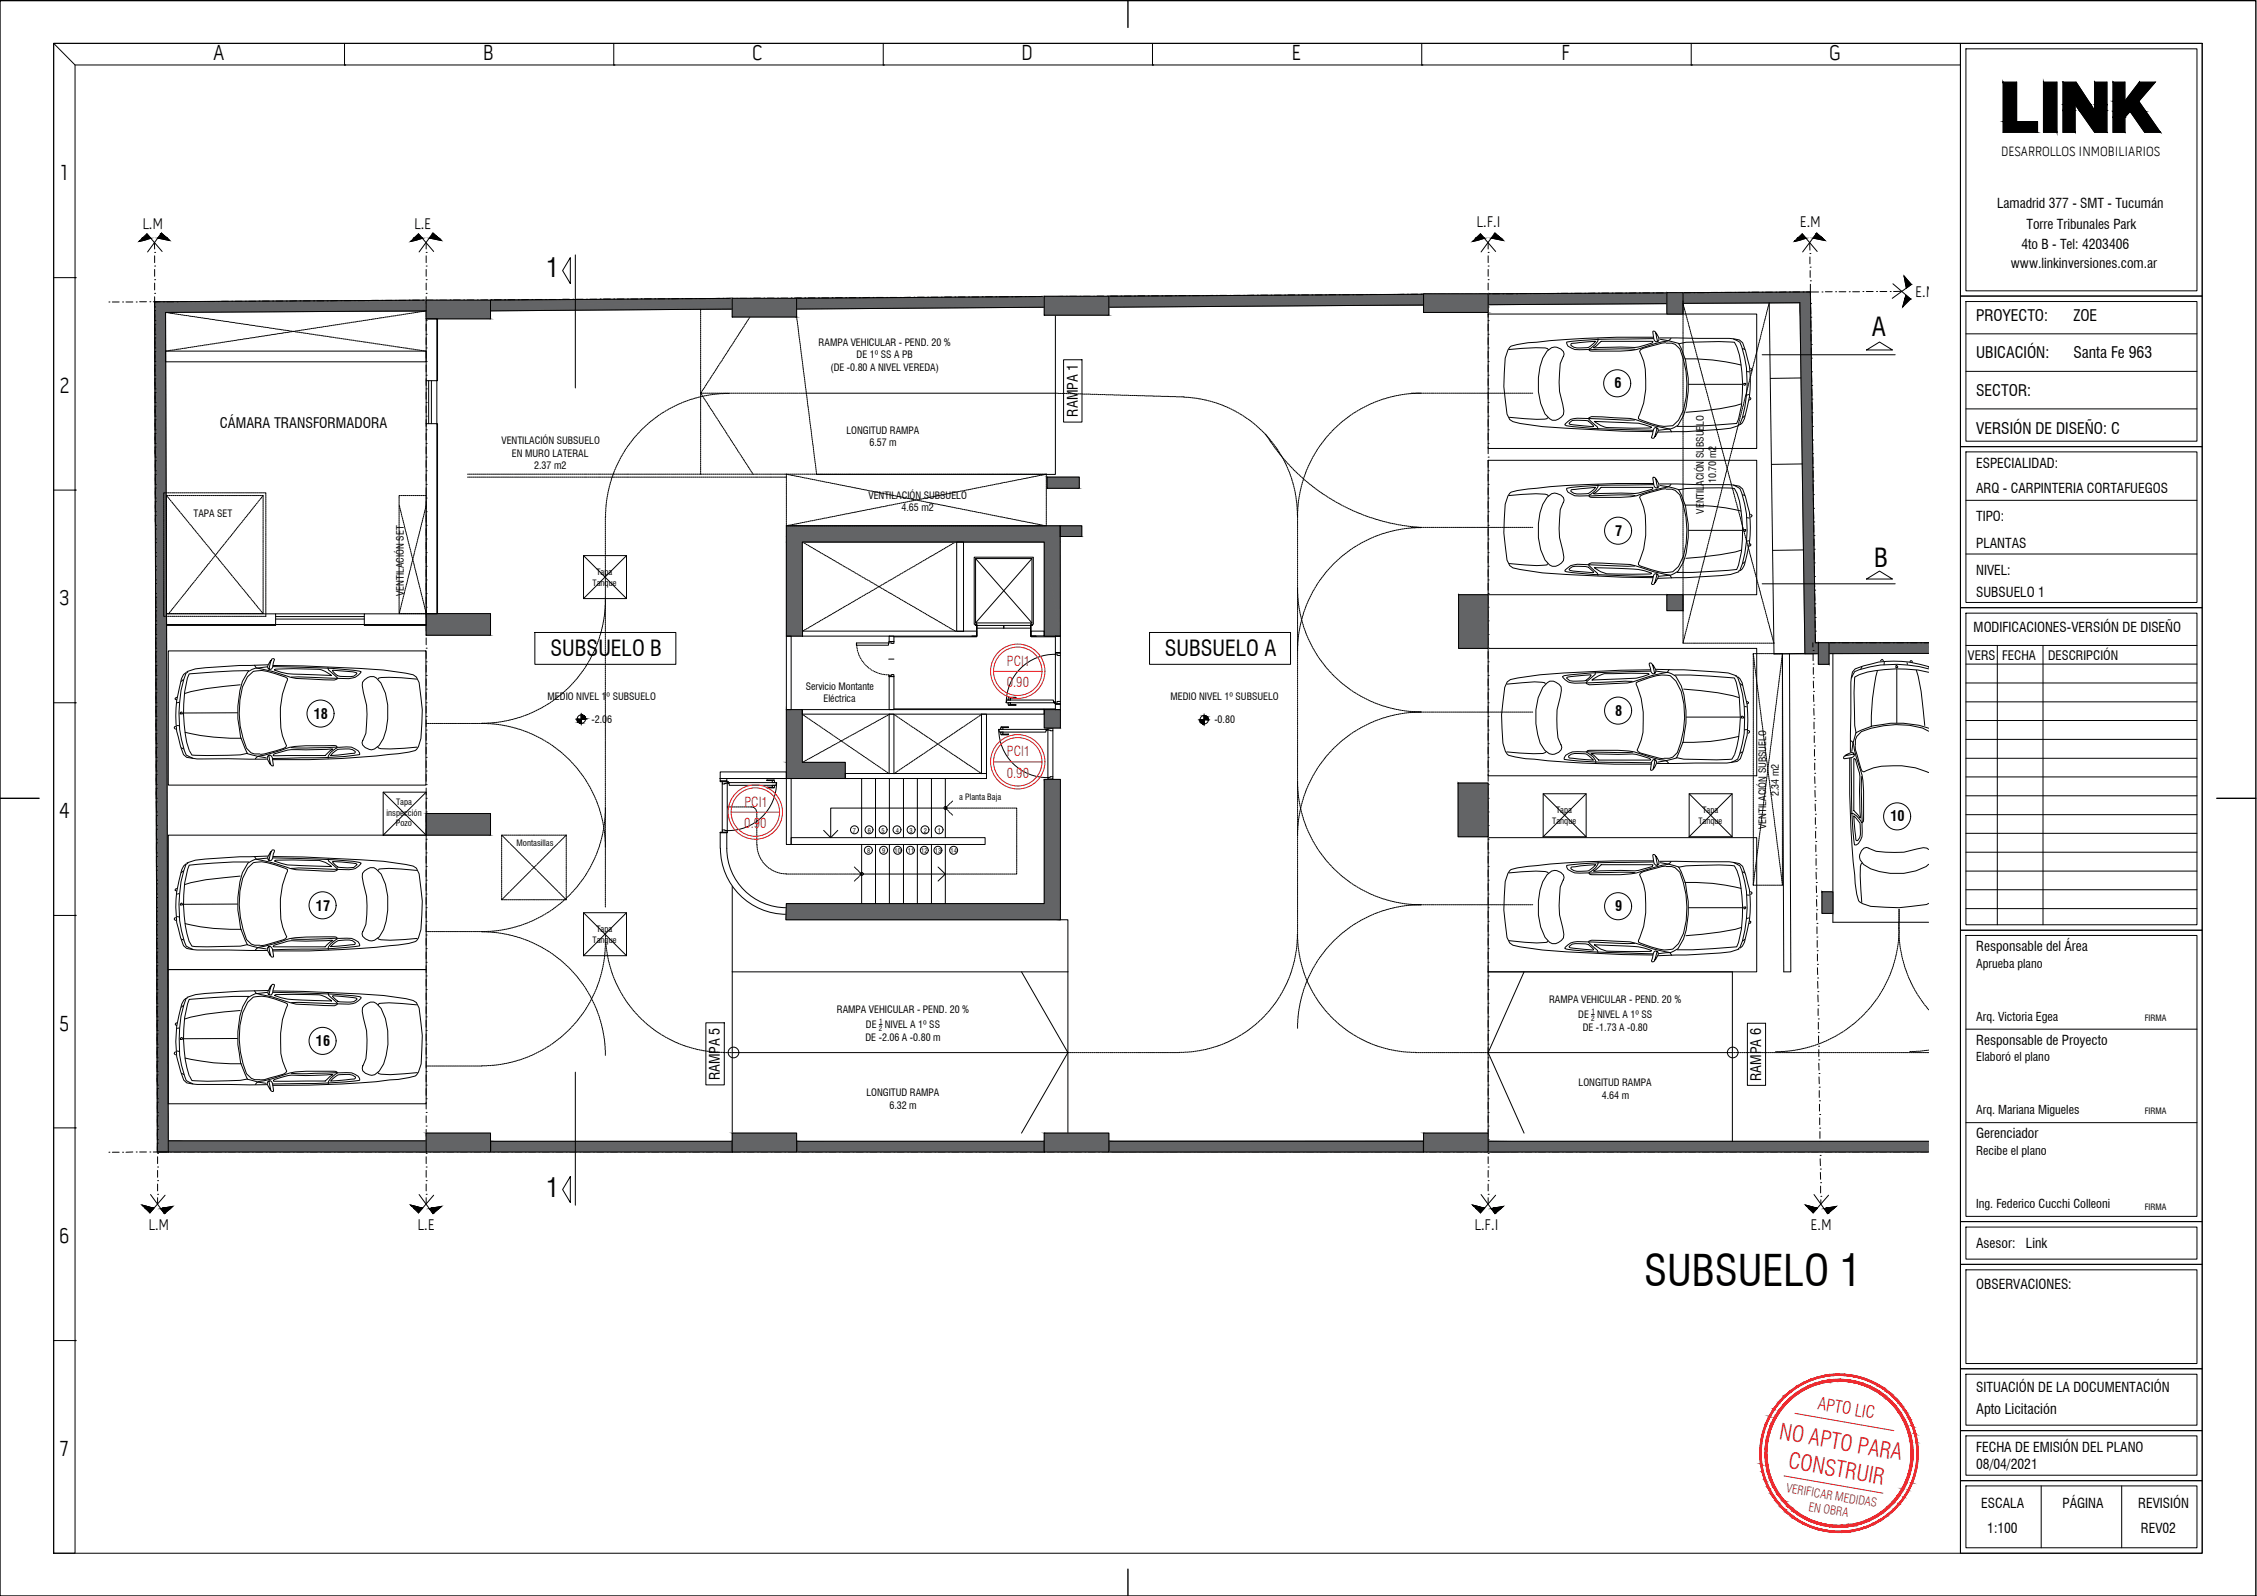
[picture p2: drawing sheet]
<svg xmlns="http://www.w3.org/2000/svg" width="420mm" height="297mm" viewBox="0 0 420 297" stroke-linecap="round" stroke-linejoin="round" font-family="sans-serif">
<defs><g id="words">
<text font-size="8" x="306.1" y="239.3">SUBSUELO 1</text>
<g font-size="4.8">
<text x="101.6" y="51.5">1</text>
<text x="348.4" y="62.5">A</text>
<text x="348.9" y="105.5">B</text>
<text x="101.6" y="222.7">1</text>
</g>
<g font-size="4.2" fill="#ed1f24">
<text x="331.1" y="267.8" transform="rotate(10 331.1 267.8)">NO APTO PARA</text>
<text x="332.7" y="273.2" transform="rotate(10 332.7 273.2)">CONSTRUIR</text>
</g>
<g font-size="4.1">
<text x="39.7" y="11.2">A</text>
<text x="89.9" y="11.2">B</text>
<text x="140" y="11.2">C</text>
<text x="190.1" y="11.2">D</text>
<text x="240.4" y="11.2">E</text>
<text x="290.6" y="11.2">F</text>
<text x="340.5" y="11.2">G</text>
<text x="11.2" y="33.6">1</text>
<text x="11" y="73.1">2</text>
<text x="11" y="112.7">3</text>
<text x="102.5" y="122.1">SUBSUELO B</text>
<text x="216.8" y="122.1">SUBSUELO A</text>
<text x="11" y="152.3">4</text>
<text x="11" y="191.8">5</text>
<text x="11" y="231.4">6</text>
<text x="11.2" y="271">7</text>
</g>
<text font-size="3.2" fill="#ed1f24" x="338.3" y="262.2" transform="rotate(10 338.3 262.2)">APTO LIC</text>
<g font-size="2.9">
<text x="26.5" y="42.6" transform="rotate(1 26.5 42.6)">L.M</text>
<text x="77.1" y="42.6" transform="rotate(1 77.1 42.6)">L.E</text>
<text x="274.9" y="42.3">L.F.I</text>
<text x="335" y="42.3">E.M</text>
<text x="356.5" y="55.2" transform="rotate(1 356.5 55.2)">E.M</text>
<text x="367.9" y="59.7">PROYECTO:</text>
<text x="386" y="59.7">ZOE</text>
<text x="367.9" y="66.7">UBICACIÓN:</text>
<text x="386" y="66.7">Santa Fe 963</text>
<text x="367.9" y="73.7">SECTOR:</text>
<text x="367.9" y="80.7">VERSIÓN DE DISEÑO: C</text>
<text x="27.6" y="228.9">L.M</text>
<text x="77.7" y="228.9">L.E</text>
<text x="274.5" y="228.9">L.F.I</text>
<text x="337.1" y="228.9">E.M</text>
</g>
<g font-size="2.7">
<text x="200.6" y="77.6" transform="rotate(-90 200.6 77.6)">RAMPA 1</text>
<text x="300.6" y="72.2">6</text>
<text x="40.9" y="79.7">CÁMARA TRANSFORMADORA</text>
<text x="300.7" y="99.7">7</text>
<text x="58.4" y="133.8">18</text>
<text x="300.7" y="133.2">8</text>
<text x="351.9" y="152.9">10</text>
<text x="58.8" y="169.5">17</text>
<text x="300.7" y="169.6">9</text>
<text x="58.8" y="194.8">16</text>
<text x="134" y="201.1" transform="rotate(-90 134 201.1)">RAMPA 5</text>
<text x="327.9" y="201.2" transform="rotate(-90 327.9 201.2)">RAMPA 6</text>
<text x="367.9" y="263.1">Apto Licitación</text>
</g>
<g font-size="2.5">
<text x="372.5" y="29">DESARROLLOS INMOBILIARIOS</text>
<text x="371.8" y="38.7">Lamadrid 377 - SMT - Tucumán</text>
<text x="376.3" y="46.4">4to B - Tel: 4203406</text>
<text x="377.2" y="42.5">Torre Tribunales Park</text>
<text x="374.4" y="49.9">www.linkinversiones.com.ar</text>
<text x="367.9" y="87">ESPECIALIDAD:</text>
<text x="367.9" y="91.8">ARQ - CARPINTERIA CORTAFUEGOS</text>
<text x="367.9" y="97.1">TIPO:</text>
<text x="367.9" y="107">NIVEL:</text>
<text x="367.9" y="102.1">PLANTAS</text>
<text x="367.9" y="111">SUBSUELO 1</text>
<text x="367.4" y="117.7">MODIFICACIONES-VERSIÓN DE DISEÑO</text>
<text x="367.9" y="177">Responsable del Área</text>
<text x="367.9" y="194.5">Responsable de Proyecto</text>
<text x="367.9" y="211.9">Gerenciador</text>
<text x="367.9" y="232.3">Asesor:</text>
<text x="377.1" y="232.3">Link</text>
<text x="367.9" y="239.9">OBSERVACIONES:</text>
<text x="367.9" y="259">SITUACIÓN DE LA DOCUMENTACIÓN</text>
<text x="367.9" y="270.2">FECHA DE EMISIÓN DEL PLANO</text>
<text x="367.9" y="273.5">08/04/2021</text>
<text x="368.8" y="280.7">ESCALA</text>
<text x="384" y="280.7">PÁGINA</text>
<text x="398.1" y="280.7">REVISIÓN</text>
<text x="370" y="285.3">1:100</text>
<text x="398.5" y="285.3">REV02</text>
</g>
<g font-size="2.5" fill="#ed1f24">
<text x="187.5" y="123.9">PCI1</text>
<text x="187.4" y="127.8">0.90</text>
<text x="187.5" y="140.8">PCI1</text>
<text x="187.4" y="144.7">0.90</text>
<text x="138.6" y="154.1">0.90</text>
<text x="138.6" y="150.1">PCI1</text>
</g>
<g font-size="2.4">
<text x="366.4" y="122.8">VERS</text>
<text x="372.7" y="122.8">FECHA</text>
<text x="381.3" y="122.8">DESCRIPCIÓN</text>
</g>
<g font-size="2.3">
<text x="367.9" y="180.1">Aprueba plano</text>
<text x="367.9" y="189.9">Arq. Victoria Egea</text>
<text x="367.9" y="197.5">Elaboró el plano</text>
<text x="367.9" y="207.4">Arq. Mariana Migueles</text>
<text x="367.9" y="215">Recibe el plano</text>
<text x="367.9" y="224.8">Ing. Federico Cucchi Colleoni</text>
</g>
<g font-size="2.3" fill="#ed1f24">
<text x="332.4" y="277.7" transform="rotate(10 332.4 277.7)">VERIFICAR MEDIDAS</text>
<text x="336.6" y="281.2" transform="rotate(10 336.6 281.2)">EN OBRA</text>
</g>
<g font-size="1.9">
<text x="152.4" y="64.3">RAMPA VEHICULAR - PEND. 20 %</text>
<text x="154.6" y="69.1">(DE -0.80 A NIVEL VEREDA)</text>
<text x="159.5" y="66.7">DE 1º SS A PB</text>
<text x="93.3" y="82.7">VENTILACIÓN SUBSUELO</text>
<text x="157.6" y="80.8">LONGITUD RAMPA</text>
<text x="161.8" y="83.1">6.57 m</text>
<text x="95.3" y="85">EN MURO LATERAL</text>
<text x="99.4" y="87.4">2.37 m2</text>
<text x="319.5" y="89.9" transform="rotate(-90 319.5 89.9)">10.70 m2</text>
<text x="161.7" y="92.8">VENTILACIÓN SUBSUELO</text>
<text x="167.8" y="95.2">4.65 m2</text>
<text x="317.2" y="95.6" transform="rotate(-90 317.2 95.6)">VENTILACIÓN SUBSUELO</text>
<text x="36" y="96.3">TAPA SET</text>
<text x="75.2" y="110.9" transform="rotate(-90 75.2 110.9)">VENTILACIÓN SET</text>
<text x="101.9" y="130.3">MEDIO NIVEL 1º SUBSUELO</text>
<text x="150" y="128.3">Servicio Montante</text>
<text x="153.3" y="130.7">Eléctrica</text>
<text x="217.9" y="130.3">MEDIO NIVEL 1º SUBSUELO</text>
<text x="110.1" y="134.5">-2.06</text>
<text x="226.1" y="134.5">-0.80</text>
<text x="331.1" y="148.2" transform="rotate(-90 331.1 148.2)">2.34 m2</text>
<text x="328.8" y="154.2" transform="rotate(-90 328.8 154.2)">VENTILACIÓN SUBSUELO</text>
<text x="155.8" y="188.6">RAMPA VEHICULAR - PEND. 20 %</text>
<text x="161.2" y="191.4">DE</text>
<text x="164.7" y="191.4">NIVEL A 1º SS</text>
<text x="288.4" y="186.8">RAMPA VEHICULAR - PEND. 20 %</text>
<text x="293.8" y="189.6">DE</text>
<text x="294.6" y="191.9">DE -1.73 A -0.80</text>
<text x="297.3" y="189.6">NIVEL A 1º SS</text>
<text x="161.1" y="193.7">DE -2.06 A -0.80 m</text>
<text x="161.3" y="204">LONGITUD RAMPA</text>
<text x="293.9" y="202.2">LONGITUD RAMPA</text>
<text x="165.6" y="206.3">6.32 m</text>
<text x="298.2" y="204.5">4.64 m</text>
</g>
<g font-size="1.6">
<text x="111" y="107">Tapa</text>
<text x="110.3" y="109">Tanque</text>
<text x="73.7" y="149.8">Tapa</text>
<text x="178.6" y="148.9">a Planta Baja</text>
<text x="72" y="151.8">inspección</text>
<text x="73.7" y="153.8">Pozo</text>
<text x="289" y="153.3">Tanque</text>
<text x="289.7" y="151.3">Tapa</text>
<text x="316.2" y="153.3">Tanque</text>
<text x="316.9" y="151.3">Tapa</text>
<text x="96.2" y="157.5">Montasillas</text>
<text x="111" y="173.5">Tapa</text>
<text x="110.3" y="175.5">Tanque</text>
<text x="399.3" y="189.9">FIRMA</text>
<text x="399.3" y="207.4">FIRMA</text>
<text x="399.3" y="225.2">FIRMA</text>
</g>
<g font-size="1.3">
<text x="163.6" y="191.8">2</text>
<text x="163.7" y="190.5">1</text>
<text x="296.2" y="190">2</text>
<text x="296.3" y="188.7">1</text>
</g>
<g font-size="1.2">
<text x="158.8" y="155">7</text>
<text x="161.5" y="155">6</text>
<text x="164.1" y="155">5</text>
<text x="166.8" y="155">4</text>
<text x="169.3" y="155">3</text>
<text x="172" y="155">2</text>
<text x="174.6" y="155">1</text>
<text x="161.4" y="158.8">8</text>
<text x="164.2" y="158.8">9</text>
<text x="166.5" y="158.8">10</text>
<text x="169" y="158.8">11</text>
<text x="171.5" y="158.8">12</text>
<text x="174" y="158.8">13</text>
<text x="177" y="158.8">14</text>
</g>
</g></defs>
<!-- layer: 9-ZOE-C-ARQ-AL-REV 05|ZOE- Hatch Muros -->
<g fill="#636466" stroke="#636466" stroke-width=".19">
<path d="M313.3 54.5l23.7-.2v.2z"/>
<path d="M313.3 56.3h21.8l-21.8 .2z"/>
<path d="M340.5 119.6h18.5z"/>
<path d="M337.9 119.6h.6z"/>
<path d="M340.5 121.6h18.5z"/>
<path d="M340.5 119.6h18.5v.8z"/>
<path d="M337.9 119.6h.6v2.1z"/>
<path d="M28.8 56.2l50.5-.3v.3z"/>
<path d="M277 54.7l33.3-.2v.2z"/>
<path d="M206.4 55.1l58.6-.3v.3z"/>
<path d="M148.3 55.5l46.1-.3v.3z"/>
<path d="M91.3 55.9l45-.4v.4z"/>
<path d="M277 54.7h33.3v1.8z"/>
<path d="M206.4 55.1h58.6v1.7z"/>
<path d="M148.3 55.5h46.1v1.7z"/>
<path d="M91.3 55.9h45v1.6z"/>
<path d="M206.4 212.4h58.6z"/>
<path d="M277 212.4h82v.7z"/>
<path d="M194.4 100.9h3v17.5z"/>
<path d="M313.3 54.5l23.8 1.8-.1-1.8zM313.3 54.5l23.8 1.8h-23.8z"/>
<path d="M335.1 56.3l2 .2v-.2zM335.1 56.3l2 .2h-2z"/>
<path d="M335.1 56.5l2.8 65.2-.8-65.2zM335.1 56.5l2.8 65.2h-1.9z"/>
<path d="M336 121.7h1.5zM336 121.7h1.5zM336 121.7h1.9z"/>
<path d="M340.5 121.6h18.5v-1.2zM340.5 119.6l18.5 .8-18.5 1.2z"/>
<path d="M338 121.7h.5zM337.9 119.6l.6 2.1h-.5z"/>
<path d="M28.8 56.2l50.5 1.7v-1.7zM28.8 56.2l50.5 1.7h-50.5z"/>
<path d="M28.8 57.9l2 .3 48.5-.3zM28.8 57.9l2 .3h-2z"/>
<path d="M28.8 58.2l2.5 156.2-.5-156.2zM28.8 58.2l2.5 156.2h-2z"/>
<path d="M277 54.7v1.8h33.3zM277 56.5h33.3l-33.3 .2z"/>
<path d="M206.4 55.1v1.7h58.6zM206.4 56.8h58.6l-58.6 .4z"/>
<path d="M148.3 55.5v1.7h46.1zM148.3 57.2h46.1l-46.1 .3z"/>
<path d="M91.3 55.9v1.6h45zM91.3 57.5h45l-45 .4z"/>
<path d="M31.4 212.3l47.9 2.1v-2.1zM31.4 212.3l47.9 2.1h-47.9z"/>
<path d="M148.3 212.4l46.1 2v-2zM148.3 212.4l46.1 2h-46.1z"/>
<path d="M206.4 212.4l58.6 2v-2zM206.4 212.4l58.6 2h-58.6z"/>
<path d="M206.4 214.4h58.6zM206.4 214.4h2.7z"/>
<path d="M277 214.4h82v-1.3zM277 212.4l82 .7-82 1.3z"/>
<path d="M91.3 212.4l45 2v-2zM91.3 212.4l45 2h-45z"/>
<path d="M265 54.7l12 3.5v-3.5zM265 54.7l12 3.5h-12z"/>
<path d="M310.3 54.5l3 3.9v-3.9zM310.3 54.5l3 3.9h-3z"/>
<path d="M194.4 55.1l12 3.6v-3.6zM194.4 55.1l12 3.6h-12z"/>
<path d="M136.3 55.5l12 3.5v-3.5zM136.3 55.5l12 3.5h-12z"/>
<path d="M79.3 55.9l12 3.4v-3.4zM79.3 55.9l12 3.4h-12z"/>
<path d="M194.9 88.8l6 2.1v-2.1zM194.9 88.8l6 2.1h-6z"/>
<path d="M197.4 97.9l4 2v-2zM197.4 97.9l4 2h-4z"/>
<path d="M146.4 97.9l51 2v-2zM146.4 97.9l51 2h-51z"/>
<path d="M146.4 99.9l51 1v-1zM146.4 99.9l51 1h-51z"/>
<path d="M194.4 100.9h3zM194.4 100.9h3z"/>
<path d="M146.4 100.9h3zM146.4 100.9h48z"/>
<path d="M310.3 110.7l3 3v-3zM310.3 110.7l3 3h-3z"/>
<path d="M79.3 114.2l12 4v-4zM79.3 114.2l12 4h-12z"/>
<path d="M194.4 118.4h3zM194.4 100.9l3 17.5h-3z"/>
<path d="M146.4 100.9l3 17.5v-17.5zM146.4 100.9l3 17.5h-3z"/>
<path d="M271.5 110.7l5.5 10v-10zM271.5 110.7l5.5 10h-5.5z"/>
<path d="M194.4 132.1l3 3.4v-3.4zM194.4 132.1l3 3.4h-3z"/>
<path d="M146.4 132.1l3 9.8v-9.8zM146.4 132.1l3 9.8h-3z"/>
<path d="M146.4 141.9l11 3v-3zM146.4 141.9l11 3h-11z"/>
<path d="M79.3 151.4l12 4v-4zM79.3 151.4l12 4h-12z"/>
<path d="M271.4 145.7l5.6 10v-10zM271.4 145.7l5.6 10h-5.6z"/>
<path d="M194.4 145.1l3 23.1v-23.1zM194.4 145.1l3 23.1h-3z"/>
<path d="M146.4 168.2l51 3v-3zM146.4 168.2l51 3h-51.1z"/>
<path d="M79.3 210.9l12 3.5v-3.5zM79.3 210.9l12 3.5h-12z"/>
<path d="M265 210.9l12 3.5v-3.5zM265 210.9l12 3.5h-12z"/>
<path d="M194.4 210.9l12 3.5v-3.5zM194.4 210.9l12 3.5h-12z"/>
<path d="M136.3 210.9l12 3.5v-3.5zM136.3 210.9l12 3.5h-12z"/>
</g>
<!-- layer: 9-ZOE-C-ARQ-AL-REV 05|TRAZO PUNTO -->
<g fill="none" stroke="#000" stroke-width=".19">
<path d="M20.3 56.2h.1M20.9 56.2h1.3M22.8 56.2h.1M23.5 56.2h1.2M25.4 56.2h.1M26 56.2h1.3M27.9 56.2h.1M28.5 56.2h.8M28.7 45.2l.1 1.1M28.8 57.8h.1M28.8 57.1h.1M28.8 54.6h.1"/>
<path d="M28.8 52.1h.1M28.8 49.5h.1M28.8 47h.1M28.8 58.4v1.3M28.8 47.6v1.3M28.8 50.2v1.2M28.8 52.7v1.3M28.8 55.2v1.3M28.8 57.8v1.2M28.8 59.7h.1M29.8 56.2h-1v1M30.4 56.2h.1"/>
<path d="M31.1 56.2h1.2M33 56.2h.1M33.6 56.1h1.3M35.5 56.1h.1M36.2 56.1h1.2M38.1 56.1h.1M38.7 56.1h1.3M40.6 56.1h.1M41.2 56.1h1.3M43.1 56.1h.1M43.8 56.1h1.2M45.7 56.1h.1"/>
<path d="M46.3 56.1h1.3M48.2 56h.1M48.9 56h1.2M50.8 56h.1M51.4 56h1.3M53.3 56h.1M55.2 56h-1.3M55.8 56h.1M56.5 56h1.2M58.4 56h.1M59 56h1.3M60.9 56h.1"/>
<path d="M62.8 56h-1.2M63.5 56h.1M64.1 56h1.3M66 56h.1M66.6 56h1.3M68.5 56h.1M69.2 55.9h1.2M71.1 55.9h.1M71.7 55.9h1.3M73.6 55.9h.1M74.3 55.9h1.2M76.2 55.9h.1"/>
<path d="M76.8 55.9h1.3M78.7 55.9h.1M79.3 59.7h.1M79.3 57.1h.1M79.3 54.6h.1M79.3 52.1h.1M79.3 49.5h.1M79.3 47h.1M79.3 55.9h1.3M79.3 45.2v1.1M79.3 47.6v1.3M79.3 50.2v1.2"/>
<path d="M79.3 52.7v1.3M79.3 55.2v1.3M79.3 57.8v1.2M81.2 55.9h.1M81.9 55.9h1.2M83.8 55.8h.1M84.4 55.8h1.3M86.3 55.8h.1M87 55.8h1.2M88.9 55.8h.1M90.8 55.8h-1.3M91.4 55.8h.1"/>
<path d="M92 55.8h1.3M93.9 55.8h.1M94.6 55.8h1.2M96.5 55.8h.1M98.4 55.7l-1.3 .1M99 55.7h.1M99.7 55.7h1.2M101.6 55.7h.1M102.2 55.7h1.3M104.1 55.7h.1M104.7 55.7h1.3M106.6 55.7h.1"/>
<path d="M107.3 55.7h1.2M109.2 55.7h.1M109.8 55.7h1.3M111.7 55.7h.1M112.4 55.7h1.2M114.3 55.7h.1M114.9 55.7h1.3M116.8 55.7h.1M117.4 55.7h1.3M119.3 55.6h.1M120 55.6h1.2M121.9 55.6h.1"/>
<path d="M122.5 55.6h1.3M124.4 55.6h.1M126.3 55.6h-1.2M127 55.6h.1M127.6 55.6h1.3M129.5 55.6h.1M130.1 55.6h1.3M132 55.6h.1M133.9 55.5l-1.2 .1M134.6 55.5h.1M135.2 55.5h1.3M137.1 55.5h.1"/>
<path d="M137.8 55.5h1.2M139.7 55.5h.1M140.3 55.5h1.3M142.2 55.5h.1M142.8 55.5h1.3M144.7 55.5h.1M145.4 55.5h1.2M147.3 55.4h.1M147.9 55.4h1.3M149.8 55.4h.1M150.5 55.4h1.2M152.4 55.4h.1"/>
<path d="M153 55.4h1.3M154.9 55.4h.1M155.5 55.4h1.3M157.4 55.4h.1M158.1 55.4h1.2M160 55.4h.1M161.9 55.4h-1.3M162.5 55.4h.1M163.2 55.4h1.2M165.1 55.4h.1M165.7 55.4h1.3M167.6 55.4h.1"/>
<path d="M169.5 55.3l-1.3 .1M170.1 55.3h.1M170.8 55.3h1.2M172.7 55.3h.1M173.3 55.3h1.3M175.2 55.3h.1M175.9 55.3h1.2M177.8 55.3h.1M178.4 55.3h1.3M180.3 55.3h.1M180.9 55.3h1.3M182.8 55.2h.1"/>
<path d="M183.5 55.2h1.2M185.4 55.2h.1M186 55.2h1.7M188.3 55.2h.1M190.2 55.2h-1.2M190.9 55.2h.1M191.5 55.2h1.3M193.4 55.2h.1M194.1 55.2h1.2M196 55.2h.1M197.9 55.1l-1.3 .1M198.5 55.1h.1"/>
<path d="M199.1 55.1h1.3M201 55.1h.1M201.7 55.1h1.2M203.6 55.1h.1M204.2 55.1h1.3M206.1 55.1h.1M206.8 55.1h1.2M208.7 55.1h.1M209.3 55.1h1.3M211.2 55.1h.1M211.8 55.1h1.3M213.7 55.1h.1"/>
<path d="M214.4 55.1h1.2M216.3 55.1h.1M216.9 55.1h1.3M218.8 55h.1M219.5 55h1.2M221.4 55h.1M222 55h1.3M223.9 55h.1M225.8 55h-1.3M226.4 55h.1M227.1 55h1.2M229 55h.1"/>
<path d="M229.6 55h1.3M231.5 55h.1M233.4 54.9l-1.2 .1M234.1 54.9h.1M234.7 54.9h1.3M236.6 54.9h.1M237.2 54.9h1.3M239.1 54.9h.1M239.8 54.9h1.2M241.7 54.9h.1M242.3 54.9h1.3M244.2 54.9h.1"/>
<path d="M244.9 54.9h1.2M246.8 54.9h.1M247.4 54.8h1.3M249.3 54.8h.1M249.9 54.8h1.3M251.8 54.8h.1M252.5 54.8h1.2M254.4 54.8h.1M255 54.8h1.3M256.9 54.8h.1M257.6 54.8h1.2M259.5 54.8h.1"/>
<path d="M261.4 54.8h-1.3M262 54.8h.1M262.6 54.8h1.3M264.5 54.8h.1M265.2 54.8h1.2M267.1 54.8h.1M269 54.7l-1.3 .1M269.6 54.7h.1M270.3 54.7h1.2M272.2 54.7h.1M272.8 54.7h1.3M274.7 54.7h.1"/>
<path d="M275.3 54.7h1.3M277 47h.1M277 49.5h.1M277 52.1h.1M277 54.6h.1M277 57.1h.1M277 59.7h.1M277 45.2v1.1M277 47.6v1.3M277 50.2v1.2M277 52.7v1.3M277 55.2v1.3"/>
<path d="M277 57.8v1.2M277.2 54.7h.1M277.9 54.7h1.2M279.8 54.7h.1M280.4 54.7h1.3M282.3 54.7h.1M283 54.6h1.2M284.9 54.6h.1M285.5 54.6h1.3M287.4 54.6h.1M288 54.6h1.3M289.9 54.6h.1"/>
<path d="M290.6 54.6h1.2M292.5 54.6h.1M293.1 54.6h1.3M295 54.6h.1M296.9 54.6h-1.2M297.6 54.6h.1M298.2 54.6h1.3M300.1 54.6h.1M300.7 54.6h1.3M302.6 54.6h.1M304.5 54.5l-1.2 .1M305.2 54.5h.1"/>
<path d="M305.8 54.5h1.3M307.7 54.5h.1M308.4 54.5h1.2M310.3 54.5h.1M310.9 54.5h1.3M312.8 54.5h.1M313.4 54.5h1.3M315.3 54.5h.1M316 54.5h1.2M317.9 54.5h.1M318.5 54.4h1.3M320.4 54.4h.1"/>
<path d="M321.1 54.4h1.2M323 54.4h.1M323.6 54.4h1.3M325.5 54.4h.1M326.1 54.4h1.3M328 54.4h.1M328.7 54.4h1.2M330.6 54.4h.1M332.5 54.3l-1.3 .1M333.1 54.3h.1M333.8 54.3h1.2M335.7 54.3h.1"/>
<path d="M336.3 54.3h.7l.1 1.6M336.9 45.2v1.4M336.9 47.2h.1M336.9 47.8v1.3M337 49.7h.1M337 50.4v1.2M337 52.3h.1M337 52.9v1.4h1.5M337.1 56.5h.1M337.1 57.1v1.3M337.1 59h.1M337.1 59.7v1.2"/>
<path d="M339.2 54.3h.1M339.8 54.3h1.3M341.7 54.3h.1M342.3 54.3h1.3M344.3 54.3h.1M344.9 54.3h1.3M346.8 54.3h.1M347.4 54.3h1.3M349.3 54.3h.1M350 54.3h1.2M351.9 54.3h.1M354 54.2l-1.5 .1"/>
<path d="M28.8 60.4h.1M28.8 62.9h.1M28.8 65.4h.1M28.8 68h.1M28.8 70.5h.1M28.8 69.8h.1M28.8 67.3h.1M28.8 64.8h.1M28.8 62.2h.1M28.8 60.3v2M28.8 62.9v1.9M28.8 65.4v1.9"/>
<path d="M28.8 67.9v2M28.8 70.5l.1 1.9M28.9 73.1h.1M28.9 75.6h.1M28.9 78.1h.1M28.9 80h.1M28.9 77.5h.1M28.9 74.9h.1M28.9 72.4h.1M28.9 73v2M28.9 75.6v1.9M28.9 78.1v1.9"/>
<path d="M79.3 80h.1M79.3 77.5h.1M79.3 74.9h.1M79.3 72.4h.1M79.3 69.8h.1M79.3 67.3h.1M79.3 64.8h.1M79.3 62.2h.1M79.3 60.3v1.3M79.3 62.9v1.2M79.3 65.4v1.3M79.3 67.9v1.3"/>
<path d="M79.3 70.5v1.2M79.3 73v1.3M79.3 75.6v1.2M79.3 78.1v1.3M277 62.2h.1M277 64.8h.1M277 67.3h.1M277 69.8h.1M277 72.4h.1M277 74.9h.1M277 77.5h.1M277 80h.1"/>
<path d="M277 60.3v1.3M277 62.9v1.2M277 65.4v1.3M277 67.9v1.3M277 70.5v1.2M277 73v1.3M277 75.6v1.2M277 78.1v1.3M337.1 61.6h.1M337.1 62.2v1.3M337.2 66.7h.1M337.2 64.1h.1"/>
<path d="M337.2 64.8v1.2M337.2 69.2h.1M337.2 69.8l.1 1.3M337.2 67.3v1.3M337.3 71.7h.1M337.3 72.4v1.2M337.3 74.3h.1M337.3 74.9l.1 1.3M337.4 76.8h.1M337.4 77.5v1.2M337.4 79.4h.1M337.4 80v1.3"/>
<path d="M28.9 80.7h.1M28.9 83.2h.1M28.9 82.5h.1M28.9 80.6v2M28.9 83.2v1.2M28.9 83.8v1.3M28.9 85.8h.1M28.9 88.3h.1M28.9 90.8h.1M28.9 93.4h.1M28.9 95.9h.1M28.9 95.2h.1"/>
<path d="M28.9 92.7h.1M28.9 90.2h.1M28.9 87.6h.1M28.9 85.1h.1M28.9 85.7v2M28.9 88.3v1.9M28.9 90.8v1.9M28.9 93.3v2M28.9 95.9v1.2M28.9 96.5l.1 1.3M29 98.5h.1M29 97.8h.1"/>
<path d="M29 98.4v2M79.3 97.8h.1M79.3 95.2h.1M79.3 92.7h.1M79.3 90.2h.1M79.3 87.6h.1M79.3 85.1h.1M79.3 82.5h.1M79.3 80.6v1.3M79.3 83.2v1.2M79.3 85.7v1.3M79.3 88.3v1.2"/>
<path d="M79.3 90.8v1.3M79.3 93.3v1.3M79.3 95.9v1.2M79.3 98.4v1.3M277 82.5h.1M277 85.1h.1M277 87.6h.1M277 90.2h.1M277 92.7h.1M277 95.2h.1M277 97.8h.1M277 80.6v1.3"/>
<path d="M277 83.2v1.2M277 85.7v1.3M277 88.3v1.2M277 90.8v1.3M277 93.3v1.3M277 95.9v1.2M277 98.4v1.3M337.4 84.4h.1M337.4 81.9h.1M337.4 82.5v1.3M337.5 87h.1M337.5 85.1v1.2"/>
<path d="M337.5 89.5h.1M337.5 90.2l.1 1.2M337.5 87.6v1.3M337.6 92.1h.1M337.6 92.7v1.3M337.6 94.6h.1M337.6 95.2l.1 1.3M337.7 97.1h.1M337.7 97.8v1.2M337.7 99.7h.1M29 101h.1M29 103.5h.1"/>
<path d="M29 106.1h.1M29 108.6h.1M29 110.5h.1M29 107.9h.1M29 105.4h.1M29 102.9h.1M29 100.3h.1M29 101v1.9M29 103.5v1.9M29 106v2M29 108.6v1.9M29 111.2h.1"/>
<path d="M29 113.7h.1M29 116.2h.1M29 118.8h.1M29 118.1h.1M29 115.6h.1M29 113h.1M29 111.1v2M29 113.7v1.9M29 116.2v1.9M29 118.7v2M79.3 118.1h.1M79.3 115.6h.1"/>
<path d="M79.3 113h.1M79.3 110.5h.1M79.3 107.9h.1M79.3 105.4h.1M79.3 102.9h.1M79.3 100.3h.1M79.3 101v1.2M79.3 103.5v1.3M79.3 106v1.3M79.3 108.6v1.2M79.3 111.1v1.3M79.3 113.7v1.2"/>
<path d="M79.3 116.2v1.3M79.3 118.7v1.3M277 100.3h.1M277 102.9h.1M277 105.4h.1M277 107.9h.1M277 110.5h.1M277 113h.1M277 115.6h.1M277 118.1h.1M277 101v1.2M277 103.5v1.3"/>
<path d="M277 106v1.3M277 108.6v1.2M277 111.1v1.3M277 113.7v1.2M277 116.2v1.3M277 118.7v1.3M337.5 119.6v.8M337.7 100.3v1.3M337.7 104.8h.1M337.7 102.2h.1M337.7 102.9v1.2M337.8 107.3h.1"/>
<path d="M337.8 107.9v1.3M337.8 105.4v1.3M337.8 109.8h.1M337.8 110.5l.1 1.2M337.9 112.4h.1M337.9 113v1.3M337.9 114.9h.1M337.9 115.6v1.2M337.9 118.1v1.5h1.2M337.9 117.5h.1M339.8 119.6h.1M340.4 119.6h1.3"/>
<path d="M342.3 119.6h.1M342.9 119.6h1.3M344.8 119.6h.1M345.5 119.6h1.3M347.4 119.6h.1M348 119.6h1.3M349.9 119.6h.1M350.6 119.6h1.2M352.5 119.6h.1M353.1 119.6h1.3M355 119.6h.1M355.6 119.6h1.3"/>
<path d="M357.5 119.6h.1M358.2 119.6h.8M29 121.3h.1M29 123.2h.1M29 120.6h.1M29 121.3v1.9M29 123.9h.1M29 126.4h.1M29 128.9h.1M29 131.5h.1M29 134h.1M29 136.6h.1"/>
<path d="M29 135.9h.1M29 133.3h.1M29 130.8h.1M29 128.3h.1M29 125.7h.1M29 123.8v2M29 126.4v1.9M29 128.9v1.9M29 131.4v2M29 134v1.9M29 136.5l.1 1.3M29.1 139.1h.1"/>
<path d="M29.1 138.4h.1M29.1 137.2v1.3M29.1 139.1v1.9M79.3 138.4h.1M79.3 135.9h.1M79.3 133.3h.1M79.3 130.8h.1M79.3 128.3h.1M79.3 125.7h.1M79.3 123.2h.1M79.3 120.6h.1M79.3 121.3v1.2"/>
<path d="M79.3 123.8v1.3M79.3 126.4v1.2M79.3 128.9v1.3M79.3 131.4v1.3M79.3 134v1.2M79.3 136.5v1.3M79.3 139.1v1.2M277 120.6h.1M277 123.2h.1M277 125.7h.1M277 128.3h.1M277 130.8h.1"/>
<path d="M277 133.3h.1M277 135.9h.1M277 138.4h.1M277 121.3v1.2M277 123.8v1.3M277 126.4v1.2M277 128.9v1.3M277 131.4v1.3M277 134v1.2M277 136.5v1.3M277 139.1v1.2M337.5 121.1h.1"/>
<path d="M337.5 123.6h.1M337.5 121.7v1.3M337.6 126.1h.1M337.6 124.2v1.3M337.6 126.8v1.2M337.6 128.7h.1M337.6 129.3l.1 1.3M337.7 131.2h.1M337.7 131.9v1.2M337.7 133.8h.1M337.7 134.4v1.3M337.7 136.3h.1"/>
<path d="M337.7 136.9v1.3M337.8 138.8h.1M337.8 139.5v1.2M29.1 141.6h.1M29.1 144.2h.1M29.1 146.7h.1M29.1 149.3h.1M29.1 148.6h.1M29.1 146h.1M29.1 143.5h.1M29.1 141h.1M29.1 141.6v1.9"/>
<path d="M29.1 144.1v2M29.1 146.7v1.9M29.1 149.2v1.3M29.1 151.8h.1M29.1 154.3h.1M29.1 156.9h.1M29.1 159.4h.1M29.1 158.7h.1M29.1 156.2h.1M29.1 153.7h.1M29.1 151.1h.1M29.1 149.9v1.3"/>
<path d="M29.1 151.8v1.9M29.1 154.3v1.9M29.1 156.8v2M29.1 159.4v1.9M79.3 158.7h.1M79.3 156.2h.1M79.3 153.7h.1M79.3 151.1h.1M79.3 148.6h.1M79.3 146h.1M79.3 143.5h.1M79.3 141h.1"/>
<path d="M79.3 141.6v1.3M79.3 144.1v1.3M79.3 146.7v1.2M79.3 149.2v1.3M79.3 151.8v1.2M79.3 154.3v1.3M79.3 156.8v1.3M79.3 159.4v1.2M277 141h.1M277 143.5h.1M277 146h.1M277 148.6h.1"/>
<path d="M277 151.1h.1M277 153.7h.1M277 156.2h.1M277 158.7h.1M277 141.6v1.3M277 144.1v1.3M277 146.7v1.2M277 149.2v1.3M277 151.8v1.2M277 154.3v1.3M277 156.8v1.3M277 159.4v1.2"/>
<path d="M337.8 141.4h.1M337.8 143.9h.1M337.8 142v1.3M337.8 144.6l.1 1.2M337.9 146.5h.1M337.9 147.1v1.3M337.9 149h.1M337.9 149.6v1.3M337.9 151.5h.1M337.9 152.2v1.2M338 154.1h.1M338 154.7v1.3"/>
<path d="M338 156.6h.1M338 159.2h.1M338 157.3v1.2M338.1 159.8v1.3M29.1 162h.1M29.1 161.3h.1M29.1 161.9l.1 2M29.2 164.5h.1M29.2 167h.1M29.2 169.6h.1M29.2 172.1h.1M29.2 174.7h.1"/>
<path d="M29.2 174h.1M29.2 171.5h.1M29.2 168.9h.1M29.2 166.4h.1M29.2 163.8h.1M29.2 164.5v1.9M29.2 167v1.9M29.2 169.6v1.9M29.2 172.1v1.9M29.2 175.3v1.3M29.2 174.7v1.2M29.2 177.2h.1"/>
<path d="M29.2 179.7h.1M29.2 179.1h.1M29.2 176.6h.1M29.2 177.2v1.9M29.2 179.7v1.9M79.3 179.1h.1M79.3 176.6h.1M79.3 174h.1M79.3 171.5h.1M79.3 168.9h.1M79.3 166.4h.1M79.3 163.8h.1"/>
<path d="M79.3 161.3h.1M79.3 161.9v1.3M79.3 164.5v1.3M79.3 167v1.3M79.3 169.6v1.2M79.3 172.1v1.3M79.3 174.7v1.2M79.3 177.2v1.3M79.3 179.7v1.3M277 161.3h.1M277 163.8h.1M277 166.4h.1"/>
<path d="M277 168.9h.1M277 171.5h.1M277 174h.1M277 176.6h.1M277 179.1h.1M277 161.9v1.3M277 164.5v1.3M277 167v1.3M277 169.6v1.2M277 172.1v1.3M277 174.7v1.2M277 177.2v1.3"/>
<path d="M277 179.7v1.3M338.1 161.7h.1M338.1 162.3v1.3M338.1 164.2h.1M338.1 164.9l.1 1.2M338.2 166.8h.1M338.2 167.4v1.3M338.2 169.3h.1M338.2 170v1.2M338.2 171.9h.1M338.2 174.4h.1M338.2 172.5v1.3"/>
<path d="M338.3 176.9h.1M338.3 175v1.3M338.3 179.5h.1M338.3 177.6v1.2M29.2 182.3h.1M29.2 184.8h.1M29.2 187.4h.1M29.2 186.7h.1M29.2 184.2h.1M29.2 181.6h.1M29.2 182.3v1.9M29.2 184.8v1.9"/>
<path d="M29.2 187.4l.1 1.9M29.3 189.9h.1M29.3 192.4h.1M29.3 195h.1M29.3 197.5h.1M29.3 199.4h.1M29.3 196.9h.1M29.3 194.3h.1M29.3 191.8h.1M29.3 189.3h.1M29.3 189.9v1.9M29.3 192.4v1.9"/>
<path d="M29.3 195v1.9M29.3 197.5v1.9M79.3 199.4h.1M79.3 196.9h.1M79.3 194.3h.1M79.3 191.8h.1M79.3 189.3h.1M79.3 186.7h.1M79.3 184.2h.1M79.3 181.6h.1M79.3 182.3v1.2M79.3 184.8v1.3"/>
<path d="M79.3 187.4v1.2M79.3 189.9v1.3M79.3 192.4v1.3M79.3 195v1.2M79.3 197.5v1.3M277 181.6h.1M277 184.2h.1M277 186.7h.1M277 189.3h.1M277 191.8h.1M277 194.3h.1M277 196.9h.1"/>
<path d="M277 199.4h.1M277 182.3v1.2M277 184.8v1.3M277 187.4v1.2M277 189.9v1.3M277 192.4v1.3M277 195v1.2M277 197.5v1.3M338.3 180.1l.1 1.3M338.4 182h.1M338.4 182.7v1.2M338.4 184.6h.1"/>
<path d="M338.4 185.2l.1 1.3M338.5 187.1h.1M338.5 187.7v1.3M338.5 189.6h.1M338.5 192.2h.1M338.5 190.3v1.2M338.5 194.7h.1M338.5 192.8v1.3M338.6 197.3h.1M338.6 195.4v1.2M338.6 197.9v1.3M338.6 199.8h.1"/>
<path d="M20.3 214.4h.1M20.9 214.4h1.3M22.8 214.4h.1M24.7 214.4h-1.2M25.4 214.4h.1M26 214.4h1.3M27.9 214.4h.1M28.5 214.4h.8M29.3 200.1h.1M29.3 200.1v1.2M29.3 200.7v1.3M29.3 202.6h.1"/>
<path d="M29.3 205.1h.1M29.3 207.7h.1M29.3 210.2h.1M29.3 212.8h.1M29.3 213.4v1h1.8M29.3 212.1h.1M29.3 209.6h.1M29.3 207h.1M29.3 204.5h.1M29.3 202h.1M29.3 202.6v1.9M29.3 205.1v1.9"/>
<path d="M29.3 207.7v1.9M29.3 210.2v1.9M29.3 212.8v1.2M29.3 219.7h.1M29.3 217.2h.1M29.3 214.7h.1M29.3 215.3v1.3M29.3 217.8v1.3M31.7 214.4h.1M32.4 214.4h1.3M34.3 214.4h.1M34.9 214.4h1.3"/>
<path d="M36.8 214.4h.1M37.5 214.4h1.2M39.4 214.4h.1M40 214.4h1.3M41.9 214.4h.1M42.5 214.4h1.3M44.4 214.4h.1M45.1 214.4h1.3M47 214.4h.1M47.6 214.4h1.3M49.5 214.4h.1M50.2 214.4h1.2"/>
<path d="M52.1 214.4h.1M52.7 214.4h1.3M54.6 214.4h.1M55.2 214.4h1.3M57.1 214.4h.1M57.8 214.4h1.3M59.7 214.4h.1M60.3 214.4h1.3M62.2 214.4h.1M62.9 214.4h1.2M64.8 214.4h.1M65.4 214.4h1.3"/>
<path d="M67.3 214.4h.1M67.9 214.4h1.3M69.8 214.4h.1M70.5 214.4h1.3M72.4 214.4h.1M73 214.4h1.3M74.9 214.4h.1M75.6 214.4h1.2M77.5 214.4h.1M78.1 214.4h1.3M79.3 219.7h.1M79.3 217.2h.1"/>
<path d="M79.3 214.7h.1M79.3 212.1h.1M79.3 209.6h.1M79.3 207h.1M79.3 204.5h.1M79.3 202h.1M79.3 200.1v1.2M79.3 202.6v1.3M79.3 205.1v1.3M79.3 207.7v1.2M79.3 210.2v1.3M79.3 212.8v1.2"/>
<path d="M79.3 215.3v1.3M79.3 217.8v1.3M80 214.4h.1M80.6 214.4h1.3M82.5 214.4h.1M83.2 214.4h1.3M85.1 214.4h.1M85.7 214.4h1.3M87.6 214.4h.1M88.3 214.4h1.2M90.2 214.4h.1M90.8 214.4h1.3"/>
<path d="M92.7 214.4h.1M93.3 214.4h1.3M95.2 214.4h.1M95.9 214.4h1.3M97.8 214.4h.1M98.4 214.4h1.3M100.3 214.4h.1M101 214.4h1.2M102.9 214.4h.1M103.5 214.4h1.3M105.4 214.4h.1M106 214.4h1.3"/>
<path d="M107.9 214.4h.1M108.6 214.4h1.3M110.5 214.4h.1M111.1 214.4h1.3M113 214.4h.1M113.7 214.4h1.2M115.6 214.4h.1M116.2 214.4h1.3M118.1 214.4h.1M118.8 214.4h1.3M120.7 214.4h.1M121.3 214.4h1.3"/>
<path d="M123.2 214.4h.1M123.9 214.4h1.2M125.8 214.4h.1M126.4 214.4h1.3M128.3 214.4h.1M128.9 214.4h1.3M130.9 214.4h.1M131.5 214.4h1.3M133.4 214.4h.1M134 214.4h1.3M135.9 214.4h.1M136.6 214.4h1.2"/>
<path d="M138.5 214.4h.1M139.1 214.4h1.3M141 214.4h.1M141.6 214.4h1.3M143.6 214.4h.1M144.2 214.4h1.3M146.1 214.4h.1M146.7 214.4h1.3M148.6 214.4h.1M149.3 214.4h1.2M151.2 214.4h.1M151.8 214.4h1.3"/>
<path d="M153.7 214.4h.1M154.3 214.4h1.3M156.3 214.4h.1M156.9 214.4h1.3M158.8 214.4h.1M159.4 214.4h1.3M161.3 214.4h.1M162 214.4h1.2M163.9 214.4h.1M164.5 214.4h1.3M166.4 214.4h.1M167 214.4h1.3"/>
<path d="M169 214.4h.1M169.6 214.4h1.3M171.5 214.4h.1M172.1 214.4h1.3M174 214.4h.1M174.7 214.4h1.2M176.6 214.4h.1M177.2 214.4h1.3M179.1 214.4h.1M179.7 214.4h1.3M181.7 214.4h.1M182.3 214.4h1.3"/>
<path d="M184.2 214.4h.1M184.8 214.4h1.3M186.7 214.4h.1M187.4 214.4h1.2M189.3 214.4h.1M189.9 214.4h1.3M191.8 214.4h.1M192.4 214.4h1.3M194.4 214.4h.1M195 214.4h1.3M196.9 214.4h.1M197.5 214.4h1.3"/>
<path d="M199.4 214.4h.1M200.1 214.4h1.2M202 214.4h.1M202.6 214.4h1.3M204.5 214.4h.1M205.1 214.4h1.3M207.1 214.4h.1M207.7 214.4h1.3M209.6 214.4h.1M210.2 214.4h1.3M212.1 214.4h.1M212.8 214.4h1.2"/>
<path d="M214.7 214.4h.1M215.3 214.4h1.3M217.2 214.4h.1M217.8 214.4h1.3M219.8 214.4h.1M220.4 214.4h1.3M222.3 214.4h.1M222.9 214.4h1.3M224.8 214.4h.1M225.5 214.4h1.2M227.4 214.4h.1M228 214.4h1.3"/>
<path d="M229.9 214.4h.1M230.5 214.4h1.3M232.5 214.4h.1M233.1 214.4h1.3M235 214.4h.1M235.6 214.4h1.3M237.5 214.4h.1M238.2 214.4h1.2M240.1 214.4h.1M240.7 214.4h1.3M242.6 214.4h.1M243.2 214.4h1.3"/>
<path d="M245.2 214.4h.1M245.8 214.4h1.3M247.7 214.4h.1M248.3 214.4h1.3M250.2 214.4h.1M250.9 214.4h1.2M252.8 214.4h.1M253.4 214.4h1.3M255.3 214.4h.1M255.9 214.4h1.3M257.9 214.4h.1M258.5 214.4h1.3"/>
<path d="M260.4 214.4h.1M261 214.4h1.3M262.9 214.4h.1M263.6 214.4h1.2M265.5 214.4h.1M266.1 214.4h1.3M268 214.4h.1M268.6 214.4h1.3M270.6 214.4h.1M271.2 214.4h1.3M273.1 214.4h.1M273.7 214.4h1.3"/>
<path d="M275.6 214.4h.1M276.3 214.4h1.2M277 202h.1M277 204.5h.1M277 207h.1M277 209.6h.1M277 212.1h.1M277 214.7h.1M277 217.2h.1M277 219.7h.1M277 200.1v1.2M277 202.6v1.3"/>
<path d="M277 205.1v1.3M277 207.7v1.2M277 210.2v1.3M277 212.8v1.2M277 215.3v1.3M277 217.8v1.3M278.2 214.4h.1M278.8 214.4h1.3M280.7 214.4h.1M281.3 214.4h1.3M283.3 214.4h.1M283.9 214.4h1.3"/>
<path d="M285.8 214.4h.1M286.4 214.4h1.3M288.3 214.4h.1M289 214.4h1.2M290.9 214.4h.1M291.5 214.4h1.3M293.4 214.4h.1M294 214.4h1.3M296 214.4h.1M296.6 214.4h1.3M298.5 214.4h.1M299.1 214.4h1.3"/>
<path d="M301 214.4h.1M301.7 214.4h1.2M303.6 214.4h.1M304.2 214.4h1.3M306.1 214.4h.1M306.7 214.4h1.3M308.7 214.4h.1M309.3 214.4h1.3M311.2 214.4h.1M311.8 214.4h1.3M313.7 214.4h.1M314.4 214.4h1.2"/>
<path d="M316.3 214.4h.1M316.9 214.4h1.3M318.8 214.4h.1M319.4 214.4h1.3M321.4 214.4h.1M322 214.4h1.3M323.9 214.4h.1M324.5 214.4h1.3M326.4 214.4h.1M327.1 214.4h1.2M329 214.4h.1M329.6 214.4h1.3"/>
<path d="M331.5 214.4h.1M332.1 214.4h1.3M334.1 214.4h.1M334.7 214.4h1.3M336.6 214.4h.1M337.2 214.4h1.3M338.6 200.4l.1 1.3M338.7 202.3h.1M338.7 203v1.2M338.7 204.9h.1M338.7 205.5v1.3M338.8 207.4h.1"/>
<path d="M338.8 210h.1M338.8 208.1v1.2M338.8 212.5h.1M338.8 210.6v1.3M338.8 213.1v1.3M338.8 215h.1M338.8 215.7l.1 1.2M338.9 217.6h.1M338.9 218.2v1.3M339.1 214.4h.1M339.8 214.4h1.2M341.7 214.4h.1"/>
<path d="M342.3 214.4h1.3M344.2 214.4h.1M344.8 214.4h1.3M346.8 214.4h.1M347.4 214.4h1.3M349.3 214.4h.1M349.9 214.4h1.3M351.8 214.4h.1M352.5 214.4h1.2M354.4 214.4h.1M355 214.4h1.3M356.9 214.4h.1"/>
<path d="M357.5 214.4h1.3M29.3 222.3h.1M29.3 220.4v1.2M29.3 222.9v1.2M79.3 222.3h.1M79.3 220.4v1.2M79.3 222.9v1.2M277 222.3h.1M277 220.4v1.2M277 222.9v1.2M338.9 220.1h.1M338.9 220.8v1.2"/>
<path d="M339 222.7h.1M339 223.3v.8"/>
</g>
<!-- layer: 9-ZOE-C-ARQ-AL-REV 05|ZOE- Textos -->
<g fill="none" stroke="#000" stroke-width=".19">
<path d="M27.3 43.5l2.9 3.3M28.1 44.4l-2.2 .5M29.4 44.3l2.2 .5-1.5-1.4-2.6 3.5M77.9 43.5l2.8 3.3M78.7 44.4l-2.3 .5M79.9 44.3l2.3 .5-1.6-1.4-2.6 3.5M275.6 43.5l2.8 3.3M276.4 44.4l-2.3 .5M277.6 44.3l2.3 .5-1.6-1.4-2.6 3.5M335.5 43.5l2.8 3.3M336.2 44.4l-2.2 .5M337.5 44.3l2.3 .5-1.6-1.4-2.6 3.5"/>
<path d="M352.4 52.8l3.3 2.9M354.8 54.9l-.6 2.2M354.9 53.6l-.4-2.2 1.3 1.5-3.5 2.6M198 67h3.4v11.6h-3.4zM99.6 117.7h26.2v5.9h-26.2zM214 117.7h26.2v5.9h-26.2zM107.1 133.8h2.2M108.2 132.7v2.2M223.1 134h2.1M224.2 132.9v2.2M131.4 190.4h3.4v11.5h-3.4zM163.7 190.7h.5"/>
<path d="M296.2 188.8h.6M325.3 190.4h3.4v11.6h-3.4zM26.4 224.3l2.2 .6M28 222.3l2.6 3.6 1.6-1.4-2.3 .4M30.7 222.4l-2.8 3.3M76.4 224.3l2.3 .6M78 222.3l2.6 3.6 1.6-1.4-2.3 .4M80.7 222.4l-2.8 3.3M274.1 224.3l2.3 .6M275.7 222.3l2.6 3.6 1.6-1.4-2.3 .4M278.4 222.4l-2.8 3.3M336.1 224.3l2.2 .6"/>
<path d="M337.7 222.3l2.5 3.6 1.6-1.4-2.2 .4M340.4 222.4l-2.9 3.3"/>
<circle cx="301.1" cy="71.3" r="2.52"/>
<circle cx="301.2" cy="98.8" r="2.52"/>
<circle cx="59.7" cy="132.8" r="2.52"/>
<circle cx="108.2" cy="133.8" r=".78"/>
<circle cx="224.2" cy="133.9" r=".78"/>
<circle cx="301.2" cy="132.3" r="2.52"/>
<circle cx="159.1" cy="154.4" r=".74"/>
<circle cx="161.6" cy="158.2" r=".74"/>
<circle cx="161.8" cy="154.4" r=".74"/>
<circle cx="164.4" cy="154.4" r=".74"/>
<circle cx="164.5" cy="158.2" r=".74"/>
<circle cx="167" cy="154.4" r=".74"/>
<circle cx="167.1" cy="158.2" r=".74"/>
<circle cx="169.5" cy="158.2" r=".74"/>
<circle cx="169.6" cy="154.4" r=".74"/>
<circle cx="172.1" cy="158.2" r=".74"/>
<circle cx="172.2" cy="154.4" r=".74"/>
<circle cx="174.6" cy="158.2" r=".74"/>
<circle cx="174.8" cy="154.4" r=".74"/>
<circle cx="177.5" cy="158.2" r=".74"/>
<circle cx="353.2" cy="151.9" r="2.52"/>
<circle cx="60" cy="168.5" r="2.52"/>
<circle cx="301.2" cy="168.7" r="2.52"/>
<circle cx="60" cy="193.7" r="2.52"/>
</g>
<g fill="#000" stroke="#000" stroke-width=".19">
<path d="M26.5 44.4h1.6l-1.5 .4zM26.5 44.3l.8-.8 .7 .8zM29.4 44.3l1.8 .1zM30.1 43.4v.1h-.1zM77 44.4h1.7l-1.6 .4zM77 44.3l.9-.8 .7 .8zM79.9 44.3l1.8 .1zM80.6 43.4l.1 .1h-.1zM274.7 44.4h1.7l-1.6 .4zM274.7 44.3l.9-.8 .7 .8zM277.6 44.3l1.8 .1zM278.3 43.4l.1 .1h-.1z"/>
<path d="M334.6 44.4h1.6l-1.5 .4zM334.6 44.3l.9-.8 .7 .8zM337.5 44.3l1.8 .1zM338.2 43.4l.1 .1h-.2zM107.9 134.6h.3zM108.2 133h.2zM223.9 134.7l.3 .1zM224.2 133.2h.1zM26.4 224.3l.9 .2h-.6zM27.1 224.9h1.5l-.7 .8zM29.9 224.9h1.8l-1 .8zM30.2 224.9l2-.4-.5 .4z"/>
<path d="M76.4 224.3l.9 .2h-.6zM77.1 224.9h1.5l-.7 .8zM79.9 224.9h1.8l-1 .8zM80.2 224.9l2-.4-.5 .4zM274.1 224.3l.9 .2h-.6zM274.8 224.9h1.5l-.7 .8zM277.6 224.9h1.8l-1 .8zM277.9 224.9l2-.4-.5 .4zM336.1 224.3l.9 .2h-.7zM336.7 224.9h1.5l-.7 .8zM339.6 224.9h1.7l-.9 .8zM339.9 224.9l1.9-.4-.4 .4z"/>
<path d="M26 44.8h.6l-.1-.4zM26 44.8h.6l-.7 .1z"/>
<path d="M26.5 44.3l1.6 .1zM26.5 44.3l1.6 .1z"/>
<path d="M29.4 44.3l1.8 .1zM29.6 44.4h1.6l.4 .4z"/>
<path d="M30 43.5l1.1 .8-1-.8zM30 43.5l1.1 .8h-1.7z"/>
<path d="M77 44.4l-.4 .4h.5zM76.4 44.9l.2-.1h.5z"/>
<path d="M77 44.3l1.7 .1zM77 44.3l1.7 .1z"/>
<path d="M79.9 44.3l1.8 .1zM80.2 44.4h1.5l.5 .4z"/>
<path d="M80.6 43.5l1.1 .8-1-.8zM80.6 43.5l1.1 .8h-1.8z"/>
<path d="M274.7 44.4l-.4 .4h.5zM274.1 44.9l.2-.1h.5z"/>
<path d="M274.7 44.3l1.7 .1zM274.7 44.3l1.7 .1z"/>
<path d="M277.6 44.3l1.8 .1zM277.8 44.4h1.6l.5 .4z"/>
<path d="M278.3 43.5l1.1 .8-1-.8zM278.3 43.5l1.1 .8h-1.8z"/>
<path d="M334.2 44.8h.5l-.1-.4zM334.2 44.8h.5l-.7 .1z"/>
<path d="M334.6 44.3l1.6 .1zM334.6 44.3l1.6 .1z"/>
<path d="M337.5 44.3l1.8 .1zM337.7 44.4h1.6l.5 .4z"/>
<path d="M338.1 43.5l1.2 .8-1-.8zM338.1 43.5l1.2 .8h-1.8z"/>
<path d="M354.5 51.4l1.3 1.5h-1zM354.8 52.9l.1 .7 .9-.7z"/>
<path d="M354.8 54.9l.9 .8h-1.1zM354.6 55.7l-.4 1.4 1.5-1.4z"/>
<path d="M107.4 133.8l.8 .2v-.2zM107.4 133.8l.8 .2h-.8z"/>
<path d="M107.4 134l.8 .1v-.1zM107.4 134l.8 .1h-.8z"/>
<path d="M107.4 134.1l.8 .1v-.1zM107.4 134.1l.8 .1h-.7z"/>
<path d="M107.5 134.2l.7 .2v-.2zM107.5 134.2l.7 .2h-.6z"/>
<path d="M107.6 134.4h.6zM107.6 134.4h.6z"/>
<path d="M107.7 134.4l.5 .1zM107.7 134.4l.5 .1z"/>
<path d="M107.8 134.5l.4 .1zM107.8 134.5l.4 .1z"/>
<path d="M108.1 134.6h.1zM107.9 134.6h.3z"/>
<path d="M108.2 133l.3 .1zM108.2 133l.3 .1z"/>
<path d="M108.2 133.1l.4 .1zM108.2 133.1l.4 .1z"/>
<path d="M108.2 133.2l.6 .1zM108.2 133.2l.6 .1z"/>
<path d="M108.2 133.2l.6 .1zM108.2 133.2l.6 .1h-.6z"/>
<path d="M108.2 133.3l.7 .2-.1-.2zM108.2 133.3l.7 .2z"/>
<path d="M108.2 133.4l.8 .2-.1-.1zM108.2 133.4l.8 .2-.8-.1z"/>
<path d="M108.2 133.5l.8 .2v-.1zM108.2 133.5l.8 .2h-.8z"/>
<path d="M108.2 133.7l.8 .1v-.1zM108.2 133.7l.8 .1h-.8z"/>
<path d="M223.4 134l.8 .1v-.1zM223.4 134l.8 .1h-.8z"/>
<path d="M223.4 134.1l.8 .1v-.1zM223.4 134.1l.8 .1h-.8z"/>
<path d="M223.4 134.2l.8 .2v-.2zM223.4 134.2l.8 .2h-.8z"/>
<path d="M223.4 134.4l.8 .1v-.1zM223.4 134.4l.8 .1h-.7z"/>
<path d="M223.5 134.5l.7 .1zM223.5 134.5l.7 .1z"/>
<path d="M223.6 134.6h.6zM223.6 134.6h.6z"/>
<path d="M223.7 134.6l.5 .1zM223.7 134.6l.5 .1z"/>
<path d="M224 134.8h.2zM223.9 134.7l.3 .1z"/>
<path d="M224.2 133.2h.2zM224.2 133.2h.2z"/>
<path d="M224.2 133.2l.3 .1zM224.2 133.2l.3 .1z"/>
<path d="M224.2 133.3l.5 .1zM224.2 133.3l.5 .1z"/>
<path d="M224.2 133.4l.5 .1zM224.2 133.4l.5 .1z"/>
<path d="M224.2 133.5l.6 .1-.1-.1zM224.2 133.5l.6 .1h-.6z"/>
<path d="M224.2 133.6l.7 .1-.1-.1zM224.2 133.6l.7 .1h-.7z"/>
<path d="M224.2 133.7l.7 .1v-.1zM224.2 133.7l.7 .1h-.7z"/>
<path d="M224.2 133.8l.8 .2-.1-.2zM224.2 133.8l.8 .2h-.8z"/>
<path d="M26.7 224.5l1.9 .4-1.3-.4zM26.7 224.5l1.9 .4h-1.6z"/>
<path d="M27 224.9h1.6zM27 224.9h1.6z"/>
<path d="M29.9 224.9l.6 .8h.2zM30.5 225.7h.2l-.1 .2z"/>
<path d="M30.2 224.9h1.5zM29.9 224.9h1.8z"/>
<path d="M76.7 224.5l2 .4-1.4-.4zM76.7 224.5l2 .4h-1.7z"/>
<path d="M77 224.9h1.7zM77 224.9h1.6z"/>
<path d="M79.9 224.9l.6 .8h.2zM80.5 225.7h.2l-.1 .2z"/>
<path d="M80.2 224.9h1.5zM79.9 224.9h1.8z"/>
<path d="M274.4 224.5l2 .4-1.4-.4zM274.4 224.5l2 .4h-1.7z"/>
<path d="M274.7 224.9h1.7zM274.7 224.9h1.6z"/>
<path d="M277.6 224.9l.6 .8h.2zM278.2 225.7h.2l-.1 .2z"/>
<path d="M277.9 224.9h1.5zM277.6 224.9h1.8z"/>
<path d="M336.3 224.5l2 .4-1.3-.4zM336.3 224.5l2 .4h-1.6z"/>
<path d="M336.7 224.9h1.6zM336.7 224.9h1.5z"/>
<path d="M339.6 224.9l.5 .8h.3zM340.1 225.7h.3l-.2 .2z"/>
<path d="M339.9 224.9h1.5zM339.6 224.9h1.7z"/>
</g>
<!-- layer: 9-ZOE-C-ARQ-AL-REV 05|ZOE- Estructura -->
<g fill="none" stroke="#000" stroke-width=".19">
<path d="M79.3 55.9h12v3.4h-12zM79.3 55.9l-50.5 .3 .5 158.2M79.3 57.9l-48.5 .3 .5 156.2M106.2 47.9v4.9l-1.5-2.4zM107.1 47.4v24.8M136.3 55.5h12v3.5h-12zM136.3 55.5l-45 .4M136.3 57.5l-45 .4M194.4 55.1h12v3.6h-12zM194.4 55.2l-46.1 .3M194.4 57.2l-46.1 .3M265 54.7h12v3.5h-12z"/>
<path d="M265 54.8l-58.6 .3M265 56.8l-58.6 .4M310.3 54.5h3v3.9h-3zM310.3 56.5l-33.3 .2M310.3 54.5l-33.3 .2M313.3 54.5l23.7-.2 .9 65.3h21.1M313.3 56.5l21.8-.2 .9 65.4h2.5M328 66h24.8M347.5 65.1l2.4-1.4 2.4 1.4zM146.4 97.9h51v20.5h-3v-17.5h-45v17.5h-3zM194.9 88.8h6v2.1h-6zM197.4 97.9h4v2h-4z"/>
<path d="M79.3 114.2h12v4h-12zM271.5 110.7h5.5v10h-5.5zM310.3 110.7h3v3h-3zM328 108.7h24.8M338.5 119.6h2v4h-2zM347.5 107.8l2.4-1.5 2.4 1.5zM146.4 132.1h3v9.8h8v3h-11zM194.4 132.1h3v3.4h-3zM359 121.6l-18.5 .1M79.3 151.4h12v4h-12zM271.4 145.7h5.6v10h-5.6zM146.4 168.2h48v-23.1h3v26.1h-51.1z"/>
<path d="M339.2 166h2v4h-2zM107.1 199.5v24.8M31.4 214.4h47.9M31.4 212.3h47.9M79.3 210.9h12v3.5h-12zM91.3 214.4h45M91.3 212.4h45M106.2 219v4.8l-1.5-2.4zM136.3 210.9h12v3.5h-12zM148.3 214.4h46.1M148.3 212.4h46.1M194.4 210.9h12v3.5h-12z"/>
<path d="M206.4 214.4h58.6M206.4 212.4h58.6M265 210.9h12v3.5h-12zM277 214.4h82M277 212.4h82"/>
</g>
<!-- layer: 9-ZOE-C-ARQ-AL-REV 05|ZOE- Muros -->
<path d="M336 121.7h-5.8M29.3 214.4h2.1M91.3 212.3v2.1M136.3 212.3v2.1M148.3 212.3v2.1M194.4 212.3v2.1M206.4 212.3v2.1M265 212.3v2.1M277 212.3v2.1" fill="none" stroke="#000" stroke-width=".25"/>
<!-- layer: 9-ZOE-C-ARQ-AL-REV 05|ZOE- Durlock Doble Placa + Acustiver R -->
<path d="M134.1 143.7h12.3v1.2h-12.3h1.2v.5h-1.2zM134.1 157.9a12.3 12.3 0 0 0 12.3 12.3M135.3 157.9a11.1 11.1 0 0 0 11.1 11M135.3 155v2.9M135.4 155h-1.3v2.9" fill="none" stroke="#000" stroke-width=".19"/>
<!-- layer: 9-ZOE-C-ARQ-AL-REV 05|A-DETL-GENF -->
<g fill="none" stroke="#000" stroke-width=".19">
<path d="M185.9 135.7h8.9v.2l-.1 .4h-8.7zM185.9 135.8a9 9 0 0 0 9.2 8.9M186.4 136.7h1.3M186.4 136.7h.1M186.4 136.8h1.3M186.6 135.4h.1M186.6 136.6v.1M187.4 130.3h8.7l.1 .5h-8.9zM187.7 136.6h-1.1l.1-.3h-.5l.2 .4M187.7 135.3h-1.3M187.7 136.6v.1M187.7 135.3v.1"/>
<path d="M187.7 135.4h-1.3l-.2 .3h.5l-.1-.3h1.1M187.7 131.2h.1M188 129.9h.1M188 131.1v.1M189.1 129.8h-1.4M189.1 131.1h-1.1l.1-.3h-.5l.1 .4h1.4v-.1M189.1 129.8v.1M189.1 129.9h-1.4l-.1 .4h.5l-.1-.4h1.1M195 135.7l-.1 .1 .1-.1M195 135.8l-.1-.1v.1M195 135.7l.1 .1-.1-.1M195 135.8l-.2 .1 .1-.1"/>
<path d="M195.1 135.6h.9v.4l-.9-.1zM195.1 135.9v8.8M196 136v8.6M196.3 130.7v.1M196.3 130.7h.1M196.3 130.7v.1l.1-.1M196.4 130.8l-.1-.1 .2 .1-.2 .1M196.5 130.7l.9-.2v.5h-.9zM196.5 121.6h.9v.4l-.9-.1zM196.5 121.9v8.8M196.5 121.8a9 9 0 0 0-9.2 8.9M197.4 122v8.5"/>
<path d="M134.5 145.5h.9v.3l-.9 .1zM134.5 154.5l.9 .1v.3h-.9zM134.5 145.9v8.6M135.4 145.8v8.8M135.5 145.7h.1M135.5 145.6l.1-.1v.2M135.5 145.5l.1 .1-.2 .1 .1-.1M135.6 145.7h9v.1l-.2 .4h-8.6zM142.7 145.2h1.4l.1 .5h-.5l.1-.4h-1M142.8 146.5h1l-.1-.3h.5l-.1 .4h-1.4M142.8 146.6h1.3M142.8 145.2h1.3"/>
<path d="M142.8 146.5v.1M142.8 145.1v.2M143.8 146.5v.1M143.8 145.2v.1M144.1 145.1v.1M144.1 146.6h.1M144.6 145.6a9 9 0 0 1-9.2 9M195.1 144.7l.9-.1v.4h-.9z"/>
</g>
<!-- layer: 9-ZOE-C-ARQ-AL-REV 05|A-DOOR -->
<path d="M195.1 135.6h.9M196.5 121.6v-.2h.9v.2M196.5 131h.9M134.5 145.5h-.4v-.1h1.3v.1M134.5 154.9l-.4 .1 1.3-.1M195.1 145v.1h.9v-.1" fill="none" stroke="#000" stroke-width=".19"/>
<g fill="none" stroke="#000" stroke-width=".19">
<path d="M30.8 58.2h.3M31.2 58.2h.3M31.6 58.3h.2M31.9 58.3l.3 .1M32.3 58.4h.3M32.7 58.4h.2M33.1 58.5h.2M33.4 58.5l.3 .1M33.8 58.6h.2M34.2 58.7h.2M34.5 58.7h.3M34.9 58.7l.2 .1"/>
<path d="M35.3 58.8l.2 .1M35.6 58.9h.3M36 58.9l.3 .1M36.4 59h.2M36.7 59l.3 .1M37.1 59.1h.3M37.5 59.2h.3M37.9 59.2l.2 .1M38.2 59.3h.3M38.6 59.3h.3M39 59.4h.2M39.4 59.4l.2 .1"/>
<path d="M39.7 59.5h.3M40.1 59.5l.2 .1M40.5 59.6h.2M40.9 59.6l.2 .1M41.2 59.7h.2M41.6 59.8h.2M42 59.8h.2M42.3 59.8l.3 .1M42.7 59.9l.2 .1M43.1 60h.2M65.6 60h-.3M66 59.9l-.3 .1"/>
<path d="M66.3 59.9h-.2M66.7 59.8h-.3M67.1 59.8h-.3M67.4 59.7l-.2 .1M67.8 59.6l-.2 .1M68.2 59.6h-.3M68.5 59.5l-.2 .1M68.9 59.5h-.2M69.3 59.4l-.3 .1M69.4 59.4h.2M70 59.3h-.2M70.4 59.3h-.3"/>
<path d="M70.8 59.2h-.3M71.1 59.1l-.2 .1M71.5 59.1h-.3M71.9 59h-.3M72.3 59h-.3M72.6 58.9l-.2 .1M73 58.8l-.3 .1M73.4 58.8h-.3M73.7 58.7l-.2 .1M74.1 58.7h-.2M74.5 58.6l-.3 .1M74.8 58.6h-.2"/>
<path d="M75.2 58.5h-.2M75.6 58.4l-.2 .1M75.7 58.4h.2M76.3 58.3l-.2 .1M76.7 58.3h-.2M76.8 58.2h.2M77.4 58.2h-.2M77.8 58.1l-.2 .1M78.2 58l-.3 .1M78.5 58h-.2M78.9 57.9l-.2 .1M79.3 57.9h-.3"/>
<path d="M130.4 57.6v.3M130.4 58v.2M130.4 58.4v.2M130.4 58.7v.3M130.4 59.1v.3M130.4 59.5v.3M130.4 59.9v.2M139.1 59.7l-.1 .2M139.4 59.4l-.2 .2M139.6 59l-.2 .3M148.3 59v.3M148.3 59.4l.1 .2"/>
<path d="M148.4 59.8v.2M313.3 56.5l.1 .2M313.3 56v.3M313.3 56.4v.2M313.3 56.8v.2M313.3 57.1v.3M313.3 57.5v.3M313.3 57.9v.3M313.3 58.3v.2M313.3 58.7v.2M313.3 59v.3M313.3 59.4v.2"/>
<path d="M313.3 59.8v.2M313.4 56.8v.3M313.5 57.2l.1 .2M313.6 57.5v.3M313.7 57.9v.3M313.8 58.3l.1 .2M313.9 58.6v.3M314 59v.2M314.1 59.3v.3M314.2 59.7v.2M328.4 59.9v.3M328.5 59.5v.3"/>
<path d="M328.6 59.2l-.1 .3M328.7 58.8l-.1 .3M328.8 58.5v.2M328.9 58.1l-.1 .3M329 57.8l-.1 .2M329.1 57.4l-.1 .2M329.2 57l-.1 .3M329.3 56.7l-.1 .2M329.4 56.4l-.1 .1M31.1 65.3h-.3M31.5 65.3h-.3M31.8 65.2h-.2"/>
<path d="M32.2 65.1l-.2 .1M32.6 65.1h-.3M33 65l-.3 .1M33.3 65h-.2M33.7 64.9l-.3 .1M34.1 64.8l-.3 .1M34.5 64.8h-.3M34.8 64.8h-.3M35.2 64.7h-.3M35.6 64.6l-.3 .1M35.7 64.6h.2M36.3 64.5h-.2"/>
<path d="M36.7 64.5h-.3M37 64.4h-.2M37.4 64.3l-.2 .1M37.8 64.3h-.3M38.1 64.2h-.2M38.5 64.2h-.2M38.9 64.1l-.2 .1M39.2 64l-.2 .1M39.6 64h-.2M40 64h-.2M40.4 63.9h-.3M40.7 63.8l-.2 .1"/>
<path d="M41.1 63.8h-.2M41.5 63.7h-.3M41.9 63.7h-.3M42 63.6h.2M42.6 63.5l-.3 .1M43 63.5h-.3M43.1 63.4h.2M43.4 60l.3 .1M43.7 63.4h-.2M43.8 60.1h.3M44.1 63.3l-.3 .1M44.2 60.1l.2 .1"/>
<path d="M44.4 63.2l-.2 .1M44.5 60.2h.3M44.8 63.2h-.2M44.9 60.3h.3M45.2 63.1l-.2 .1M45.3 60.3l.3 .1M45.6 63.1h-.3M45.7 60.4h.2M45.9 63l-.2 .1M46 60.4h.3M46.3 63h-.2M46.4 60.5h.3"/>
<path d="M46.7 62.9h-.3M46.8 60.5l.2 .1M47 62.9h-.2M47.2 60.6h.2M47.4 62.8l-.2 .1M47.5 60.6l.3 .1M47.8 62.7l-.3 .1M47.9 60.7h.2M48.2 62.7h-.3M48.3 62.6h.2M48.3 60.7l.2 .1M48.6 60.8h.3"/>
<path d="M48.9 62.6h-.3M49 60.9h.2M49.3 62.5l-.3 .1M49.4 60.9h.2M49.4 62.5h.3M49.7 60.9l.3 .1M50 62.4h-.3M50.1 61l.3 .1M50.4 62.3l-.3 .1M50.5 61.1h.2M50.8 62.3h-.3M50.8 61.1l.3 .1"/>
<path d="M51.1 62.2l-.2 .1M51.2 61.2h.3M51.5 62.2h-.3M51.6 61.2l.3 .1M51.9 62.1h-.3M52 61.3h.2M52.2 62l-.2 .1M52.3 61.4h.3M52.6 62h-.2M52.7 61.4l.3 .1M53 61.9l-.3 .1M53.1 61.5h.2"/>
<path d="M53.3 61.9h-.2M53.5 61.5h.2M53.7 61.8l-.2 .1M53.8 61.6h.3M54.1 61.8h-.3M54.2 61.6l.2 .1M54.4 61.7l-.2 .1M54.6 61.7h.2M54.8 61.7h-.2M54.9 61.8h.3M55.2 61.6h-.3M55.3 61.8h.2"/>
<path d="M55.6 61.5l-.3 .1M55.7 61.8l.2 .1M55.7 61.5h.2M56 61.9h.3M56.3 61.4l-.3 .1M56.4 62h.3M56.7 61.4h-.3M56.8 61.3h.3M56.8 62h.2M57.1 62l.3 .1M57.4 61.2l-.2 .1M57.5 62.1l.3 .1"/>
<path d="M57.8 61.2h-.3M57.9 62.2h.3M58.2 61.1l-.3 .1M58.3 62.2l.2 .1M58.5 61.1h-.2M58.6 62.3h.3M58.9 61l-.2 .1M59 62.3l.3 .1M59.3 60.9l-.3 .1M59.4 62.4h.2M59.6 60.9h-.2M59.8 62.5h.2"/>
<path d="M60 60.9h-.2M60.1 62.5l.3 .1M60.4 60.8h-.2M60.5 62.6h.2M60.7 60.7l-.2 .1M60.9 62.6h.2M61.1 60.7h-.2M61.3 62.7h.2M61.5 60.6h-.2M61.6 62.7l.2 .1M61.8 60.6h-.2M62 60.5h.2"/>
<path d="M62 62.8h.2M62.4 62.9h.2M62.6 60.4l-.2 .1M62.7 62.9h.3M63 60.4h-.3M63.1 60.4h.2M63.1 62.9l.2 .1M63.5 63h.2M63.7 60.3h-.2M63.8 63.1h.3M64.1 60.2l-.3 .1M64.2 63.1h.3"/>
<path d="M64.5 60.1l-.3 .1M64.6 63.1l.2 .1M64.8 60.1h-.2M64.9 63.2l.3 .1M65.2 60.1h-.3M65.3 63.3h.3M65.7 63.3l.3 .1M66.1 63.4h.2M66.4 63.4l.3 .1M66.8 63.5h.3M67.2 63.6h.2M67.6 63.6l.2 .1"/>
<path d="M67.9 63.7h.3M68.3 63.7h.2M68.7 63.8h.2M69 63.8l.3 .1M69.4 63.9h.2M69.8 64h.2M70.1 64h.3M70.5 64l.3 .1M70.9 64.1h.2M71.2 64.2h.3M71.6 64.2h.3M72 64.2l.3 .1"/>
<path d="M72.4 64.3l.2 .1M72.7 64.4h.3M73.1 64.4l.3 .1M73.5 64.5h.2M73.9 64.5l.2 .1M74.2 64.6h.3M74.6 64.7h.2M75 64.7l.2 .1M75.4 64.8h.2M75.7 64.8h.2M76.1 64.9h.2M76.5 64.9l.2 .1"/>
<path d="M76.8 65h.3M77.2 65.1h.2M77.6 65.1h.2M77.9 65.1l.3 .1M78.3 65.2h.3M78.7 65.3h.2M79 65.3h.3M119.5 79.9l-.1 .1M119.8 79.6l-.2 .2M120.1 79.4l-.2 .1M120.4 79.1l-.2 .2M120.6 78.9l-.1 .1"/>
<path d="M120.9 78.6l-.2 .2M121.2 78.3l-.2 .2M121.5 78.1l-.2 .2M121.8 77.9l-.2 .1M122.1 77.7l-.2 .1M122.4 77.5l-.2 .1M122.7 77.2l-.2 .2M123 77l-.1 .2M123.4 76.8l-.3 .1M123.7 76.7l-.3 .1M124 76.4l-.2 .2M124.3 76.3l-.2 .1"/>
<path d="M124.6 76.1l-.2 .1M125 75.9l-.2 .1M125.3 75.7l-.2 .1M125.6 75.6l-.2 .1M126 75.4l-.2 .1M126.3 75.2l-.2 .1M126.7 75.1l-.3 .1M127 74.9l-.2 .1M127.4 74.8l-.3 .1M127.7 74.7h-.2M128.1 74.5l-.3 .1M128.4 74.4l-.2 .1"/>
<path d="M128.8 74.3l-.3 .1M129.1 74.2l-.2 .1M129.5 74.1l-.3 .1M129.8 74l-.2 .1M130.2 73.9h-.2M130.4 60.3v.2M130.4 60.6v.3M130.4 61v.2M130.4 61.4v.2M130.4 61.8v.2M130.4 62.1v.3M130.4 62.5v.3"/>
<path d="M130.4 62.9v.2M130.4 63.2v.3M130.4 63.6v.3M130.4 64v.2M130.4 64.4v.2M130.4 64.8v.2M130.4 65.1v.3M130.4 65.5v.2M130.4 65.9v.2M130.4 66.2v.3M130.4 66.6v.3M130.4 67v.3"/>
<path d="M130.4 67.4v.2M130.4 67.8v.2M130.4 68.1v.3M130.4 68.5v.2M130.4 68.9v.2M130.4 69.2v.3M130.4 69.6v.3M130.4 70v.3M130.4 70.4v.2M130.4 70.8v.2M130.4 71.1v.3M130.4 71.5v.2"/>
<path d="M130.4 71.9v.2M130.4 72.2v.3M130.4 72.6v.3M130.4 73v.3M130.4 73.4v.2M130.4 73.7v.3M130.4 74.1v.3M130.4 74.5v.2M130.4 74.9v.2M130.4 75.3v.2M130.4 75.6v.3M130.4 76v.3"/>
<path d="M130.4 76.4v.2M130.4 76.7v.3M130.4 77.1v.3M130.4 77.5v.3M130.4 77.9v.2M130.4 78.3v.2M130.4 78.6v.3M130.4 79v.2M130.4 79.4v.2M130.4 79.7v.3M130.4 73.2l.1 .1M130.6 72.9l-.2 .3h.2"/>
<path d="M130.6 73.4l.1 .2M130.6 73.8l-.3 .1M130.8 73.2h.2M130.8 73.7l.1 .2M130.8 72.6l-.1 .2M130.9 73.7l-.2 .1M131 74l.1 .2M131 72.3l-.1 .2M131.1 73.2h.3M131.2 74.3l.1 .2M131.2 72l-.1 .2M131.3 73.6l-.2 .1"/>
<path d="M131.4 74.7l.1 .2M131.4 71.7l-.1 .2M131.5 73.2h.3M131.6 71.4l-.1 .2M131.6 75l.1 .2M131.7 73.6h-.3M131.8 75.3l.2 .2M131.8 71l-.1 .2M131.9 73.2h.3M132 75.6l.1 .2M132 70.7l-.1 .2M132 73.5l-.2 .1"/>
<path d="M132.2 73.5h.2M132.2 75.9l.1 .2M132.2 70.4l-.1 .2M132.3 73.2h.2M132.4 76.2l.1 .2M132.5 70.1l-.2 .2M132.6 73.2h.3M132.6 69.8l-.1 .2M132.6 76.5l.2 .2M132.8 76.9l.2 .2M132.8 73.4h-.3M132.8 69.5l-.1 .2"/>
<path d="M133 73.2h.3M133 77.2l.1 .2M133.1 69.2l-.2 .2M133.2 73.3l-.3 .1M133.2 77.5l.1 .2M133.3 68.8l-.2 .2M133.4 73.2h.2M133.4 77.8l.2 .2M133.5 68.5l-.2 .2M133.6 73.3h-.3M133.6 68.2l-.1 .2M133.6 78.1l.2 .2"/>
<path d="M133.6 73.3h.3M133.8 73.2h.2M133.9 67.9l-.2 .2M133.9 78.4l.1 .2M134 78.8l.2 .2M134 73.3h.3M134.1 67.5l-.2 .3M134.2 73.2h.2M134.2 79.1l.2 .2M134.3 67.3l-.1 .2M134.4 73.3h.3M134.5 79.4l.1 .2"/>
<path d="M134.5 67l-.1 .2M134.5 73.2h.3M134.7 79.7l.1 .2M134.7 66.6l-.2 .2M134.8 73.2h.2M134.9 66.3l-.2 .2M134.9 80l.1 .2M134.9 73.2h.3M135.1 66l-.1 .2M135.2 73.2h.2M135.3 73.2h.2M135.3 65.7l-.1 .2"/>
<path d="M135.5 65.3l-.1 .3M135.6 73.2h.1M135.6 73.2h.3M135.7 65.1l-.1 .2M135.9 64.7l-.1 .2M136 73.2h.3M136.1 64.4l-.1 .2M136.3 64.1l-.1 .2M136.4 73.2h.3M136.5 63.8l-.1 .2M136.7 63.5l-.1 .2M136.8 73.2h.2"/>
<path d="M136.9 63.1l-.1 .3M137.1 62.9l-.1 .2M137.2 73.2h.2M137.3 62.5l-.1 .2M137.5 73.2h.3M137.5 62.2l-.1 .2M137.8 61.9l-.2 .2M137.9 73.2h.2M137.9 61.6l-.1 .2M138.1 61.3l-.1 .2M138.3 73.2h.2M138.3 60.9l-.1 .3"/>
<path d="M138.6 60.6l-.2 .3M138.6 73.2h.3M138.8 60.3l-.2 .2M139 60l-.2 .2M139 73.2h.3M139.4 73.2h.3M139.8 73.2h.2M140.2 73.2h.2M140.5 73.2h.3M140.9 73.2h.2M141.3 73.2h.2M141.6 73.2h.3"/>
<path d="M142 73.2h.3M142.4 73.2h.3M142.8 73.2h.2M143.2 73.2h.2M143.5 73.2h.3M143.9 73.2h.2M144.3 73.2h.2M144.7 73.2h.2M145 73.2h.3M145.4 73.2h.3M145.8 73.2h.2M146.1 73.2h.3"/>
<path d="M146.5 73.2h.3M146.9 73.2h.3M147.3 73.2h.2M147.7 73.2h.2M148 73.2h.3M148.4 73.2h.2M148.5 60.1v.3M148.5 60.5v.2M148.5 60.9l.1 .2M148.6 61.2v.3M148.6 61.6l.1 .2M148.7 62v.2"/>
<path d="M148.7 62.3l.1 .3M148.8 73.2h.2M148.8 62.7v.3M148.8 63.1v.2M148.9 63.4v.3M148.9 63.8l.1 .3M149 64.2v.3M149 64.6l.1 .2M149.1 65v.2M149.1 65.3v.3M149.1 73.2h.3M149.1 65.7l.1 .2"/>
<path d="M149.2 66.1v.2M149.3 66.4v.3M149.3 66.8v.2M149.4 67.2v.2M149.4 67.5v.3M149.4 67.9l.1 .3M149.5 68.3v.3M149.5 73.2h.3M149.5 68.7l.1 .2M149.6 69v.3M149.6 69.4v.3M149.7 69.8v.2"/>
<path d="M149.7 70.2l.1 .2M149.8 70.5v.3M149.8 70.9l.1 .2M149.9 71.3v.2M149.9 73.2h.2v.2M149.9 71.7v.2M149.9 72l.1 .2M150 72.4v.2M150.1 72.8v.2M150.2 73.5v.3M150.2 73.9v.2M150.2 74.2l.1 .3"/>
<path d="M150.3 74.6v.3M150.3 75l.1 .3M150.4 75.4v.2M150.5 75.7v.3M150.5 76.1v.3M150.5 76.5l.1 .2M150.6 76.9v.2M150.6 77.2l.1 .3M150.7 77.6v.2M150.7 78v.2M150.7 78.3l.1 .3M150.8 78.7v.3"/>
<path d="M150.9 79.1v.2M150.9 79.4v.3M151 79.8v.3M196.5 73.2h.2M196.8 73.2h.3M197.2 73.2h.3M197.6 73.2h.3M198 73.2h.2M198.4 73.2l.2 .1M198.8 73.3h.2M199.1 73.3h.2M199.5 73.3h.2"/>
<path d="M199.9 73.3h.2M200.2 73.3h.3M200.6 73.3h.3M201 73.3h.3M201.4 73.3h.2M201.8 73.3h.2M202.1 73.3h.3M202.5 73.3h.2M202.9 73.3l.2 .1M203.2 73.4h.3M203.6 73.4h.3M204 73.4h.3"/>
<path d="M204.4 73.4h.2M204.7 73.4h.3M205.1 73.4h.3M205.5 73.4h.2M205.9 73.5h.2M206.2 73.5h.3M206.6 73.5h.3M207 73.5h.2M207.3 73.5h.3M207.7 73.5h.3M208.1 73.5h.3M208.5 73.5l.2 .1"/>
<path d="M208.9 73.6h.2M209.3 73.6h.2M209.6 73.6h.2M210 73.6h.2M210.4 73.6h.2M210.7 73.6h.3M211.1 73.6h.3M211.5 73.6h.3M211.9 73.6h.2M212.3 73.6h.2M212.6 73.6h.3M213 73.6l.2 .1"/>
<path d="M213.4 73.7h.2M213.7 73.7h.3M214.1 73.7h.3M214.5 73.7h.3M214.8 73.7h.3M215.2 73.7h.3M215.6 73.7h.3M216 73.7l.2 .1M216.4 73.8h.2M216.7 73.8h.3M217.1 73.8h.3M217.5 73.8h.2"/>
<path d="M217.8 73.8h.3M218.2 73.8h.3M218.6 73.8h.3M219 73.9h.2M219.4 73.9h.2M219.8 73.9h.2M220.1 73.9h.3M220.4 73.9h.3M220.8 73.9h.3M221.2 73.9l.2 .1M221.6 74h.2M221.9 74l.3 .1"/>
<path d="M222.3 74.1h.2M222.7 74.1l.2 .1M223.1 74.2h.2M223.4 74.2l.2 .1M223.8 74.3l.2 .1M224.2 74.4l.2 .1M224.5 74.5h.2M224.9 74.6h.2M225.3 74.7h.2M225.6 74.7l.2 .1M226 74.9h.2M226.3 75h.3"/>
<path d="M226.7 75.1l.2 .1M227 75.2l.2 .1M227.4 75.3l.2 .1M227.7 75.5l.3 .1M228.1 75.6l.2 .1M228.4 75.8l.2 .1M228.8 75.9l.2 .1M229.1 76.1l.2 .1M229.4 76.3l.3 .1M229.7 76.4l.3 .1M230.1 76.6l.2 .1M230.4 76.8l.2 .1"/>
<path d="M230.8 77l.2 .1M231.1 77.2l.2 .1M231.4 77.4l.2 .1M231.7 77.6l.2 .1M232 77.8l.2 .1M232.3 78l.2 .1M232.6 78.2l.2 .1M232.9 78.4l.2 .2M233.2 78.7l.2 .1M233.5 78.9l.2 .2M233.8 79.1l.2 .2M234.1 79.4l.2 .2"/>
<path d="M234.4 79.7l.1 .1M234.6 79.9l.2 .2M248.4 79.8l-.2 .2M248.6 79.6l-.1 .1M248.9 79.3l-.1 .2M249.2 79.1l-.2 .1M249.5 78.8l-.2 .2M249.8 78.6l-.2 .1M250.1 78.3l-.2 .2M250.4 78.1l-.3 .2M250.7 77.9l-.3 .1M251 77.6l-.3 .2"/>
<path d="M251.2 77.4l-.2 .2M251.5 77.2l-.2 .1M251.8 77l-.1 .1M252.2 76.8l-.2 .1M252.5 76.6l-.2 .1M252.8 76.4l-.2 .1M253.2 76.2l-.3 .1M253.4 76l-.2 .1M253.8 75.8l-.2 .2M254.1 75.7l-.2 .1M254.5 75.5l-.2 .1M254.8 75.3l-.2 .2"/>
<path d="M255.1 75.2l-.2 .1M255.5 75l-.2 .1M255.8 74.9l-.2 .1M256.2 74.7l-.3 .1M256.5 74.6l-.2 .1M256.9 74.5l-.2 .1M257.2 74.4l-.2 .1M257.6 74.2l-.3 .1M257.9 74.2h-.2M258.3 74l-.2 .1M258.7 73.9l-.3 .1M259 73.9h-.2"/>
<path d="M259.4 73.8h-.2M259.8 73.7h-.3M260.1 73.6h-.2M260.5 73.5l-.2 .1M260.9 73.5h-.3M261 73.4h.2M261.6 73.3l-.2 .1M262 73.3h-.3M262.4 73.3h-.3M262.5 73.3h.2M262.7 73.2h.2M262.8 73.2h.3"/>
<path d="M263 73.2h.3M263.2 73.2h.3M263.4 73.2h1.4M264.9 73.2h.2M265.3 73.2h.2M265.6 73.2h.3M266 73.2h.3M266.4 73.2h.3M266.7 73.2h.3M267.1 73.2h.3M267.5 73.2h.3M267.9 73.2h.2"/>
<path d="M268.3 73.2h.2M268.6 73.2h.3M269 73.2h.3M269.4 73.2h.2M269.7 73.2h.3M270.1 73.2h.3M270.5 73.2h.3M270.9 73.2h.2M271.3 73.2h.2M271.7 73.2h.2M272 73.2h.2M272.4 73.2h.2"/>
<path d="M272.8 73.2h.2M273.1 73.2h.3M273.5 73.2h.3M273.9 73.2h.3M274.3 73.2h.2M274.7 73.2h.2M275 73.2h.3M275.4 73.2h.2M275.8 73.2h.2M276.1 73.2h.3M276.5 73.2h.3M276.9 73.2h.3"/>
<path d="M277.3 73.2h.2M277.6 73.2h.3M278 73.2h.3M278.4 73.2h.2M278.8 73.2h.2M279.1 73.2h.3M279.5 73.2h.3M279.9 73.2h.2M280.2 73.2h.3M280.6 73.2h.3M281 73.2h.3M281.4 73.2h.2"/>
<path d="M281.8 73.2h.2M282.2 73.2h.2M282.5 73.2h.2M282.9 73.2h.2M283.3 73.2h.2M283.6 73.2h.3M284 73.2h.3M284.4 73.2h.2M284.8 73.2h.2M285.2 73.2h.1M313.3 60.1v.3M313.3 60.5v.3"/>
<path d="M313.3 60.9v.3M313.3 61.3v.2M313.3 61.7v.2M313.3 62v.3M313.3 62.4v.2M313.3 62.8v.2M313.3 63.1v.3M313.3 63.5v.3M313.3 63.9v.3M313.3 64.3v.2M313.3 64.6v.3M313.3 65v.3"/>
<path d="M313.3 65.4v.2M313.3 65.8v.2M313.3 66.2v.2M313.3 66.5v.3M313.3 66.9v.3M313.3 67.3v.2M313.3 67.6v.3M313.3 68v.3M313.3 68.4v.3M313.3 68.8v.2M313.3 69.2v.2M313.3 69.5v.3"/>
<path d="M313.3 69.9v.2M313.3 70.3v.2M313.3 70.6v.3M313.3 71v.3M313.3 71.4v.3M313.3 71.8v.2M313.3 72.2v.2M313.3 72.5v.3M313.3 72.9v.2M313.3 73.3v.2M313.3 73.6v.3M313.3 74v.3"/>
<path d="M313.3 74.4v.3M313.3 74.8v.2M313.3 75.2v.2M313.3 75.5v.3M313.3 75.9v.2M313.3 76.3v.2M313.3 76.7v.2M313.3 77v.3M313.3 77.4v.3M313.3 77.8v.2M313.3 78.1v.3M313.3 78.5v.3"/>
<path d="M313.3 78.9v.2M313.3 79.3v.2M313.3 79.7v.2M314.3 60.1v.2M314.4 60.4v.3M314.5 60.8v.2M314.5 61.2l.1 .2M314.7 61.5v.3M314.7 61.9l.1 .2M314.8 62.3l.1 .2M315 62.6v.3M315 63l.1 .2"/>
<path d="M315.1 63.3l.1 .3M315.2 63.7l.1 .3M315.3 64l.1 .3M315.4 64.4l.1 .3M315.5 64.8l.1 .2M315.6 65.1l.1 .3M315.7 65.5l.1 .2M315.8 65.9l.1 .2M315.9 66.2l.1 .3M316 66.6l.1 .2M316.1 67l.1 .2M316.2 67.3l.1 .2"/>
<path d="M316.3 67.7l.1 .2M316.4 68.1v.2M316.5 68.4l.1 .3M316.6 68.8l.1 .2M316.7 69.1v.3M316.8 69.5l.1 .3M316.9 69.8v.3M317 70.2v.3M317.1 70.6v.2M317.2 70.9v.3M317.3 71.3v.2M317.4 71.7v.2"/>
<path d="M317.5 72v.2M317.5 72.4l.1 .2M317.7 72.8v.2M317.8 73.1v.2M317.8 73.5l.1 .2M318 73.9v.2M318.1 74.2v.3M318.1 74.6l.1 .2M318.2 74.9l.1 .3M318.3 75.3l.1 .2M318.4 75.6l.1 .3M318.5 76l.1 .3"/>
<path d="M318.6 76.4l.1 .2M318.7 76.7l.1 .3M318.8 77.1l.1 .2M318.9 77.5l.1 .2M319 77.8l.1 .2M319.1 78.2l.1 .2M319.2 78.6l.1 .2M319.3 78.9l.1 .2M319.4 79.3v.2M319.5 79.6l.1 .3M319.6 80l.1 .2M323.4 79.9l-.1 .3"/>
<path d="M323.5 79.6l-.1 .2M323.6 79.2l-.1 .2M323.6 78.9v.2M323.7 78.5v.2M323.8 78.1v.2M323.9 77.8l-.1 .2M324 77.4l-.1 .2M324.1 77v.2M324.2 76.7l-.1 .2M324.3 76.3l-.1 .2M324.4 75.9l-.1 .3M324.5 75.6l-.1 .2"/>
<path d="M324.6 75.2l-.1 .3M324.7 74.8l-.1 .3M324.7 74.5v.2M324.9 74.1l-.1 .3M325 73.7l-.1 .3M325 73.4v.2M325.1 73v.3M325.2 72.7v.2M325.3 72.3l-.1 .2M325.4 72l-.1 .2M325.5 71.6l-.1 .2M325.6 71.2l-.1 .2"/>
<path d="M325.7 70.9l-.1 .2M325.8 70.5l-.1 .2M325.8 70.1v.2M326 69.8l-.1 .2M326.1 69.4l-.1 .2M326.1 69v.3M326.2 68.7v.2M326.3 68.3v.2M326.4 67.9l-.1 .3M326.5 67.5l-.1 .3M326.6 67.2l-.1 .3M326.7 66.8l-.1 .3"/>
<path d="M326.8 66.5l-.1 .2M326.9 66.1l-.1 .3M327 65.7l-.1 .3M327.1 65.4l-.1 .2M327.2 65l-.1 .3M327.2 64.7v.2M327.3 64.3v.2M327.4 64v.2M327.5 63.6l-.1 .2M327.6 63.2l-.1 .2M327.7 62.9v.2M327.8 62.5l-.1 .2"/>
<path d="M327.9 62.1l-.1 .2M328 61.8l-.1 .2M328.1 61.4l-.1 .2M328.2 61l-.1 .3M328.3 60.6l-.1 .3M328.3 60.3v.2M30.5 92v.3M30.5 92.4v.3M30.5 92.8v.2M30.5 93.2v.2M30.5 93.5v.3M30.5 93.9v.2"/>
<path d="M30.5 94.3v.2M30.5 94.6v.3M30.5 95v.3M30.5 95.4v.3M30.5 95.8v.2M30.5 96.2v.2M30.5 96.5v.3M30.5 96.9v.2M30.5 97.3v.2M30.5 97.6v.3M30.5 98v.3M30.5 98.4v.3"/>
<path d="M30.5 98.8v.2M30.5 99.2v.2M30.5 99.5v.3M30.5 99.9v.2M30.7 91.7h-.2v.2M30.9 91.7h.2M31 92.6v.2M31 92.9v.3M31 93.3v.3M31 93.7v.3M31 94.1v.2M31 94.5v.2"/>
<path d="M31 94.9v.2M31 95.2v.2M31 95.6v.2M31 96v.2M31 96.3v.3M31 96.7v.3M31 97.1v.3M31 97.5v.2M31 97.9v.2M31 98.2v.3M31 98.6v.2M31 99v.2"/>
<path d="M31 99.3v.3M31 99.7v.3M31 92.2l.2 .2M31.2 91.7h.3M31.2 92.5l.2 .2M31.3 92.2h-.3v.3M31.4 92.2h.3M31.5 92.8l.1 .2M31.6 91.7h.3M31.7 93.1l.2 .2M31.8 92.2h.2M32 93.4l.1 .2"/>
<path d="M32 91.7h.3M32.2 92.2h.2M32.2 93.7l.1 .2M32.3 91.7h.3M32.4 94l.2 .2M32.6 92.2h.2M32.7 94.3l.1 .2M32.7 91.7h.3M32.9 94.6l.2 .2M32.9 92.2h.3M33.1 91.7h.3M33.1 94.9l.2 .1"/>
<path d="M33.3 92.2h.3M33.4 95.2l.1 .1M33.5 91.7h.2M33.6 95.4l.2 .2M33.7 92.2h.2M33.9 91.7h.2M33.9 95.7l.1 .2M34 92.2h.3M34.1 96l.1 .2M34.2 91.7h.3M34.3 96.3l.2 .2M34.4 92.2h.3"/>
<path d="M34.6 96.6l.1 .2M34.6 91.7h.3M34.8 92.2h.3M34.8 96.9l.2 .2M35 91.7h.2M35.1 97.2l.1 .2M35.2 92.2h.2M35.3 97.5l.1 .1M35.3 91.7h.3M35.5 97.7l.2 .2M35.6 92.2h.2M35.7 91.7h.3"/>
<path d="M35.8 98l.1 .2M35.9 92.2h.3M36 98.3l.2 .2M36.1 91.7h.3M36.2 98.6l.2 .2M36.3 92.2h.2M36.4 98.9l.2 .2M36.5 91.7h.2M36.7 92.2h.2M36.7 99.2l.2 .2M36.9 91.7h.2M37 99.5l.1 .2"/>
<path d="M37 92.2h.3M37.2 99.8l.1 .2M37.3 91.7h.2M37.4 92.2h.3M37.6 91.7h.2M37.8 92.2h.3M38 91.7h.2M38.2 92.2h.2M38.4 91.7h.2M38.6 92.2h.2M38.7 91.7h.3M38.9 92.2h.3"/>
<path d="M39.1 91.7h.3M39.3 92.2h.2M39.5 91.7h.3M39.7 92.2h.2M39.9 91.7h.2M40 92.2h.3M40.3 91.7h.2M40.4 92.2h.3M40.6 91.7h.3M40.8 92.2h.3M41 91.7h.2M41.2 92.2h.2"/>
<path d="M41.4 91.7h.2M41.6 92.2h.2M41.7 91.7h.3M41.9 92.2h.3M42.1 91.7h.3M42.3 92.2h.2M42.5 91.7h.3M42.7 92.2h.2M42.9 91.7h.2M43 99.8l-.2 .2M43.1 92.2h.2M43.2 99.5l-.1 .2"/>
<path d="M43.2 91.7h.3M43.4 92.2h.3M43.4 99.2l-.1 .2M43.6 91.7h.3M43.6 98.9l-.1 .2M43.8 92.2h.3M43.9 98.6l-.2 .2M44 91.7h.2M44.1 98.3l-.1 .2M44.2 92.2h.2M44.4 91.7h.2M44.4 98l-.2 .2"/>
<path d="M44.5 92.2h.3M44.6 97.7l-.2 .2M44.7 91.7h.3M44.8 97.4l-.1 .2M44.9 92.2h.3M45.1 97.1l-.2 .2M45.1 91.7h.3M45.3 92.2h.3M45.3 96.8l-.2 .2M45.5 91.7h.2M45.6 96.5l-.2 .2M45.7 92.2h.2"/>
<path d="M45.8 96.3l-.2 .1M45.8 91.7h.3M46 96l-.2 .2M46.1 92.2h.2M46.2 91.7h.3M46.2 95.7l-.1 .2M46.4 92.2h.3M46.5 95.4l-.2 .2M46.6 91.7h.3M46.7 95.1l-.1 .2M46.8 92.2h.2M46.9 94.8l-.1 .2"/>
<path d="M47 91.7h.2M47.2 92.2h.2M47.2 94.5l-.2 .2M47.4 91.7h.2M47.4 94.2l-.2 .2M47.5 92.2h.3M47.6 93.9l-.1 .2M47.8 91.7h.2M47.9 93.6l-.2 .2M47.9 92.2h.3M48.1 93.3l-.1 .2M48.1 91.7h.2"/>
<path d="M48.3 92.2h.3M48.3 93l-.1 .2M48.5 91.7h.2M48.6 92.7l-.2 .2M48.7 92.2h.3v.3M48.8 92.4l-.2 .3M48.9 91.7h.2M49 92.6v.2M49 92.9v.3M49 93.3v.3M49 93.7v.3M49 94.1v.2"/>
<path d="M49 94.5v.2M49 94.9v.2M49 95.2v.2M49 95.6v.2M49 96v.2M49 96.3v.3M49 96.7v.3M49 97.1v.3M49 97.5v.2M49 97.9v.2M49 98.2v.3M49 98.6v.2"/>
<path d="M49 99v.2M49 99.3v.3M49 99.7v.3M49 92.2l-.1 .2M49.2 91.7h.3v.2M49.5 92v.3M49.5 92.4v.3M49.5 92.8v.2M49.5 93.2v.2M49.5 93.5v.3M49.5 93.9v.2M49.5 94.3v.2"/>
<path d="M49.5 94.6v.3M49.5 95v.3M49.5 95.4v.3M49.5 95.8v.2M49.5 96.2v.2M49.5 96.5v.3M49.5 96.9v.2M49.5 97.3v.2M49.5 97.6v.3M49.5 98v.3M49.5 98.4v.3M49.5 98.8v.2"/>
<path d="M49.5 99.2v.2M49.5 99.5v.3M49.5 99.9v.2M74.3 92.6v.2M74.3 92.9v.3M74.3 93.3v.3M74.3 93.7v.3M74.3 94.1v.2M74.3 94.5v.2M74.3 94.9v.2M74.3 95.2v.2M74.3 95.6v.2"/>
<path d="M74.3 96v.2M74.3 96.3v.3M74.3 96.7v.3M74.3 97.1v.3M74.3 97.5v.2M74.3 97.9v.2M74.3 98.2v.3M74.3 98.6v.2M74.3 99v.2M74.3 99.3v.3M74.3 99.7v.3M74.3 94.1l.1 .3"/>
<path d="M74.4 94.5l.1 .3M74.5 92.2h-.2v.3M74.5 94.9l.1 .3M74.6 92.2h.3M74.6 95.2l.1 .3M74.7 95.6l.1 .3M74.8 96v.2M74.9 96.3l.1 .3M75 96.7l.1 .2M75 92.2h.3M75.1 97.1v.2M75.2 97.4v.3"/>
<path d="M75.3 97.8v.2M75.4 92.2h.2M75.4 98.2v.2M75.4 98.5l.1 .2M75.5 98.9l.1 .2M75.6 99.3l.1 .2M75.7 92.2h.3M75.7 99.6l.1 .3M75.8 100l.1 .2M76.1 92.2h.3M76.5 92.2h.3M76.9 92.2h.2"/>
<path d="M77.3 92.2h.2M77.6 92.2h.3M77.9 100l-.1 .2M78 99.6l-.1 .3M78 92.2h.2M78.1 99.3l-.1 .2M78.1 98.9v.2M78.2 98.5v.2M78.3 98.2v.2M78.4 92.2h.2M78.4 97.8v.2M78.5 97.4l-.1 .3"/>
<path d="M78.6 97.1l-.1 .2M78.7 96.7l-.1 .2M78.7 92.2h.3M78.8 96.3l-.1 .3M78.9 96l-.1 .2M79 95.6l-.1 .3M79 95.2v.3M79.1 92.2h.2v.3M79.1 94.9v.3M79.2 94.5v.3M79.3 92.6v.2M79.3 92.9v.3"/>
<path d="M79.3 93.3v.3M79.3 93.7v.3M79.3 94.3v-.2l-.1 .3M79.3 94.5v.2M79.3 94.9v.2M79.3 95.2v.2M79.3 95.6v.2M79.3 96v.2M79.3 96.3v.3M79.3 96.7v.3M79.3 97.1v.3M79.3 97.5v.2"/>
<path d="M79.3 97.9v.2M79.3 98.2v.3M79.3 98.6v.2M79.3 99v.2M79.3 99.3v.3M79.3 99.7v.3M87 88.3h.2M87 88.8h.2M87.3 88.3h.3M87.3 88.8h.3M87.7 88.3h.2M87.7 88.8h.2"/>
<path d="M88.1 88.3h.2M88.1 88.8h.2M88.4 88.3h.3M88.4 88.8h.3M88.8 88.3h.3M88.8 88.8h.3M89.2 88.3h.3M89.2 88.8h.3M89.6 88.3h.2M89.6 88.8h.2M90 88.3h.2M90 88.8h.2"/>
<path d="M90.3 88.3h.3M90.3 88.8h.3M90.7 88.3h.2M90.7 88.8h.2M91.1 88.3h.2M91.1 88.8h.2M91.4 88.3h.3M91.4 88.8h.3M91.8 88.3h.3M91.8 88.8h.3M92.2 88.3h.3M92.2 88.8h.3"/>
<path d="M92.6 88.3h.2M92.6 88.8h.2M93 88.3h.2M93 88.8h.2M93.3 88.3h.3M93.3 88.8h.3M93.7 88.3h.2M93.7 88.8h.2M94.1 88.3h.2M94.1 88.8h.2M94.4 88.3h.3M94.4 88.8h.3"/>
<path d="M94.8 88.3h.3M94.8 88.8h.3M95.2 88.3h.3M95.2 88.8h.3M95.6 88.3h.2M95.6 88.8h.2M95.9 88.3h.3M95.9 88.8h.3M96.3 88.3h.3M96.3 88.8h.3M96.7 88.3h.2M96.7 88.8h.2"/>
<path d="M97.1 88.3h.2M97.1 88.8h.2M97.5 88.3h.2M97.5 88.8h.2M97.8 88.3h.3M97.8 88.8h.3M98.2 88.3h.2M98.2 88.8h.2M98.6 88.3h.2M98.6 88.8h.2M98.9 88.3h.3M98.9 88.8h.3"/>
<path d="M99.3 88.3h.3M99.3 88.8h.3M99.7 88.3h.2M99.7 88.8h.2M100.1 88.3h.2M100.1 88.8h.2M100.5 88.3h.2M100.5 88.8h.2M100.8 88.3h.2M100.8 88.8h.2M101.2 88.3h.2M101.2 88.8h.2"/>
<path d="M101.6 88.3h.2M101.6 88.8h.2M101.9 88.3h.3M101.9 88.8h.3M102.3 88.3h.3M102.3 88.8h.3M102.7 88.3h.3M102.7 88.8h.3M103.1 88.3h.2M103.1 88.8h.2M103.5 88.3h.2M103.5 88.8h.2"/>
<path d="M103.8 88.3h.3M103.8 88.8h.3M104.2 88.3h.2M104.2 88.8h.2M104.6 88.3h.2M104.6 88.8h.2M104.9 88.3h.3M104.9 88.8h.3M105.3 88.3h.3M105.3 88.8h.3M105.7 88.3h.3M105.7 88.8h.3"/>
<path d="M106.1 88.3h.2M106.1 88.8h.2M106.4 88.3h.3M106.4 88.8h.3M106.8 88.3h.3M106.8 88.8h.3M107.2 88.3h.2M107.2 88.8h.2M107.6 88.3h.2M107.6 88.8h.2M107.9 88.3h.3M107.9 88.8h.3"/>
<path d="M108.3 88.3h.3M108.3 88.8h.3M108.7 88.3h.3M108.7 88.8h.3M109.1 88.3h.2M109.1 88.8h.2M109.4 88.3h.3M109.4 88.8h.3M109.8 88.3h.3M109.8 88.8h.3M110.2 88.3h.2M110.2 88.8h.2"/>
<path d="M110.6 88.3h.2M110.6 88.8h.2M111 88.3h.2M111 88.8h.2M111.3 88.3h.3M111.3 88.8h.3M111.7 88.3h.2M111.7 88.8h.2M112.1 88.3h.2M112.1 88.8h.2M112.4 88.3h.3M112.4 88.8h.3"/>
<path d="M112.7 96.2v.2M112.7 96.5v.3M112.7 96.9v.3M112.7 97.3v.3M112.7 97.7v.2M112.7 98v.3M112.7 98.4v.3M112.7 98.8v.2M112.7 99.2v.2M112.7 99.6v.2M112.7 99.9v.3M112.7 95.3v.2"/>
<path d="M112.7 95.7v.2M112.7 96v.2M112.8 94.5v.3M112.8 94.9v.3M112.8 94.1v.3M112.8 88.3h.3M112.8 88.8h.3M112.9 93.8l-.1 .3M112.9 93.4v.3M112.9 93v.3M113 92.7v.2M113.1 92.3l-.1 .2"/>
<path d="M113.2 91.9l-.1 .3M113.2 91.6v.2M113.2 88.3h.3M113.2 88.8h.3M113.3 91.2l-.1 .2M113.4 90.8l-.1 .3M113.5 90.5l-.1 .2M113.6 90.1l-.1 .2M113.6 88.3h.2M113.6 88.8h.2M113.7 89.7l-.1 .3M113.8 89.4l-.1 .2"/>
<path d="M113.9 89l-.1 .3M114 88.3h.2M114 88.8h.2M114 88.7l-.1 .2M114.1 88.3l-.1 .2M114.3 88l-.1 .2M114.3 88.3h.3M114.3 88.8h.3M114.4 87.6l-.1 .3M114.6 87.3l-.2 .2M114.7 86.9l-.1 .3M114.7 88.3h.2"/>
<path d="M114.7 88.8h.2M114.9 86.6l-.2 .2M115 86.3l-.1 .2M115.1 88.3h.2M115.1 88.8h.2M115.2 85.9l-.1 .2M115.4 85.6l-.2 .2M115.4 88.3h.3M115.4 88.8h.3M115.5 85.2l-.1 .3M115.7 84.9l-.1 .2M115.8 88.3h.3"/>
<path d="M115.8 88.8h.3M115.9 84.6l-.1 .2M116.1 84.3l-.1 .2M116.2 88.3h.3M116.2 88.8h.3M116.3 83.9l-.1 .2M116.5 83.6l-.2 .2M116.6 88.3h.2M116.6 88.8h.2M116.7 83.3l-.2 .2M116.9 83l-.1 .2M116.9 88.3h.3"/>
<path d="M116.9 88.8h.3M117.1 82.7l-.1 .2M117.3 88.3h.3M117.3 88.8h.3M117.3 82.4l-.1 .2M117.6 82.1l-.2 .2M117.7 88.3h.2M117.7 88.8h.2M117.8 81.8l-.2 .2M118 81.5l-.1 .2M118.1 88.3h.2M118.1 88.8h.2"/>
<path d="M118.3 81.2l-.2 .2M118.4 88.3h.3M118.4 88.8h.3M118.5 81l-.1 .1M118.8 80.7l-.2 .1M118.8 88.3h.3M118.8 88.8h.3M119 80.4l-.1 .2M119.2 88.3h.3M119.2 88.8h.3M119.3 80.1l-.2 .2M119.6 88.3h.2"/>
<path d="M119.6 88.8h.2M119.9 88.3h.3M119.9 88.8h.3M120.3 88.3h.3M120.3 88.8h.3M120.7 88.3h.2M120.7 88.8h.2M121.1 88.3h.2M121.1 88.8h.2M121.5 88.3h.2M121.5 88.8h.2M121.8 88.3h.3"/>
<path d="M121.8 88.8h.3M122.2 88.3h.2M122.2 88.8h.2M122.6 88.3h.2M122.6 88.8h.2M122.9 88.3h.3M122.9 88.8h.3M123.3 88.3h.3M123.3 88.8h.3M123.7 88.3h.3M123.7 88.8h.3M124.1 88.3h.2"/>
<path d="M124.1 88.8h.2M124.5 88.3h.2M124.5 88.8h.2M124.8 88.3h.3M124.8 88.8h.3M125.2 88.3h.2M125.2 88.8h.2M125.6 88.3h.2M125.6 88.8h.2M125.9 88.3h.3M125.9 88.8h.3M126.3 88.3h.3"/>
<path d="M126.3 88.8h.3M126.7 88.3h.3M126.7 88.8h.3M127.1 88.3h.2M127.1 88.8h.2M127.5 88.3h.2M127.5 88.8h.2M127.8 88.3h.3M127.8 88.8h.3M128.2 88.3h.2M128.2 88.8h.2M128.6 88.3h.2"/>
<path d="M128.6 88.8h.2M128.9 88.3h.3M128.9 88.8h.3M129.3 88.3h.3M129.3 88.8h.3M129.7 88.3h.3M129.7 88.8h.3M130.1 88.3h.2M130.1 88.8h.2M130.4 80.1v.3M130.4 80.5v.3M130.4 80.9v.2"/>
<path d="M130.4 81.3v.2M130.4 81.6v.3M130.4 82v.2M130.4 82.4v.2M130.4 82.7v.3M130.4 83.1v.3M130.4 83.5v.3M130.4 83.9v.2M130.4 84.3v.2M130.4 84.6v.3M130.4 85v.2M130.4 85.4v.2"/>
<path d="M130.4 85.8v.2M130.4 86.1v.3M130.4 86.5v.3M130.4 86.9v.3M130.4 87.2v.3M130.4 87.6v.3M130.4 88v.3M130.4 88.3h.3M130.4 88.8h.3M130.8 88.3h.3M130.8 88.8h.3M131.2 88.3h.2"/>
<path d="M131.2 88.8h.2M131.6 88.3h.2M131.6 88.8h.2M132 88.3h.2M132 88.8h.2M132.3 88.3h.3M132.3 88.8h.3M132.7 88.3h.2M132.7 88.8h.2M133.1 88.3h.2M133.1 88.8h.2M133.4 88.3h.3"/>
<path d="M133.4 88.8h.3M133.8 88.3h.3M133.8 88.8h.3M134.2 88.3h.3M134.2 88.8h.3M134.6 88.3h.2M134.6 88.8h.2M135 88.3h.2M135 88.8h.2M135 80.3l.2 .2M135.3 80.6l.1 .2M135.3 88.3h.3"/>
<path d="M135.3 88.8h.3M135.5 81l.1 .2M135.7 81.3l.1 .2M135.7 88.3h.2M135.7 88.8h.2M135.9 81.6l.1 .2M136.1 81.9l.1 .2M136.1 88.3h.2M136.1 88.8h.2M136.3 82.2l.1 .2M136.4 88.3h.3M136.4 88.8h.3"/>
<path d="M136.5 82.5l.1 .2M136.7 82.8l.1 .2M136.8 88.3h.3M136.8 88.8h.3M136.9 83.2l.1 .2M137.1 83.5l.1 .2M137.2 88.3h.3M137.2 88.8h.3M137.3 83.8l.1 .2M137.5 84.1l.1 .2M137.6 88.3h.2M137.6 88.8h.2"/>
<path d="M137.7 84.4l.1 .2M137.9 84.7l.1 .2M138 88.3h.2M138 88.8h.2M138.1 85l.2 .2M138.3 85.4l.2 .2M138.3 88.3h.3M138.3 88.8h.3M138.5 85.7l.1 .2M138.7 88.3h.2M138.7 88.8h.2M138.7 86l.2 .2"/>
<path d="M138.9 86.3l.2 .2M139.1 88.3h.2M139.1 88.8h.2M139.1 86.6l.2 .3M139.3 86.9l.2 .3M139.4 88.3h.3M139.4 88.8h.3M139.5 87.2l.2 .2M139.7 87.6l.2 .2M139.8 88.3h.3M139.8 88.8h.3M140 87.9l.1 .2"/>
<path d="M140.2 88.2v.1M140.2 88.3h.3M140.2 88.8h.3M140.6 88.3h.2M140.6 88.8h.2M140.9 88.3h.3M140.9 88.8h.3M141.3 88.3h.3M141.3 88.8h.3M141.7 88.3h.2M141.7 88.8h.2M142.1 88.3h.2"/>
<path d="M142.1 88.8h.2M142.5 88.3h.2M142.5 88.8h.2M142.8 88.3h.3M142.8 88.8h.3M143.2 88.3h.3M143.2 88.8h.3M143.6 88.3h.2M143.6 88.8h.2M143.9 88.3h.3M143.9 88.8h.3M144.3 88.3h.3"/>
<path d="M144.3 88.8h.3M144.7 88.3h.2M144.7 88.8h.2M145.1 88.3h.2M145.1 88.8h.2M145.5 88.3h.2M145.5 88.8h.2M145.8 88.3h.3M145.8 88.8h.3M146.2 88.3h.4M146.2 88.8h.2M146.4 97.6v.3h.1"/>
<path d="M146.4 88.6v.3M146.4 89v.3M146.4 89.4v.2M146.4 89.7v.3M146.4 90.1v.3M146.4 90.5v.2M146.4 90.9v.2M146.4 91.3v.2M146.4 91.6v.3M146.4 92v.2M146.4 92.4v.2M146.4 92.7v.3"/>
<path d="M146.4 93.1v.3M146.4 93.5v.3M146.4 93.9v.2M146.4 94.3v.2M146.4 94.6v.3M146.4 95v.2M146.4 95.4v.2M146.4 95.7v.3M146.4 96.1v.3M146.4 96.5v.3M146.4 96.9v.2M146.4 97.3v.2"/>
<path d="M146.5 88.3h-.1v.2M146.6 97.8l-.2 .1M146.6 97.9h.3M146.6 88.3h.3M146.7 88.3l.3 .1M147 97.7l-.3 .1M147 97.9h.3M147 88.3h.3M147.1 88.4l.3 .1M147.3 97.7h-.2M147.4 97.9h.2M147.4 88.3h.2"/>
<path d="M147.4 88.5h.3M147.7 97.6h-.3M147.7 97.9h.3M147.7 88.3h.3M147.8 88.5l.3 .1M148.1 97.5l-.3 .1M148.1 97.9h.3M148.1 88.3h.3M148.2 88.6l.3 .1M148.5 97.4l-.3 .1M148.5 97.9h.3M148.5 88.3h.3"/>
<path d="M148.5 88.7h.3M148.8 97.4h-.3M148.9 97.9h.2M148.9 88.3h.2M148.9 88.8h.3M149.2 97.3l-.3 .1M149.3 97.9h.2M149.3 88.3h.2M149.3 88.8l.3 .1M149.6 97.2l-.3 .1M149.6 97.9h.3M149.6 88.3h.3"/>
<path d="M149.7 88.9l.2 .1M149.9 97.1l-.2 .1M150 89h.3M150 97.9h.3M150 88.3h.3M150.3 97.1h-.3M150.4 97.9h.2M150.4 88.3h.2M150.4 89.1h.3M150.7 97l-.3 .1M150.7 97.9h.3M150.7 88.3h.3"/>
<path d="M150.8 89.1l.2 .1M151 96.9l-.2 .1M151 80.2v.3M151 80.6l.1 .2M151.1 81v.2M151.1 89.2l.3 .1M151.1 97.9h.3M151.1 88.3h.3M151.1 81.3l.1 .3M151.2 81.7v.2M151.3 82.1v.2M151.3 82.5v.2"/>
<path d="M151.3 82.8l.1 .2M151.4 96.9h-.3M151.4 83.2v.2M151.4 83.6l.1 .2M151.5 83.9v.3M151.5 89.3h.3M151.5 97.9h.3M151.5 88.3h.3M151.5 84.3l.1 .2M151.6 84.7v.2M151.6 85v.3M151.7 85.4v.3"/>
<path d="M151.7 85.8v.2M151.8 96.8h-.3M151.8 86.2v.2M151.8 86.5v.3M151.8 86.9l.1 .3M151.9 89.4h.2M151.9 97.9h.2M151.9 88.3h.2M151.9 87.3v.2M151.9 87.7l.1 .2M152 88v.3M152.1 96.7l-.2 .1"/>
<path d="M152.2 89.4l.3 .1M152.3 97.9h.2M152.3 88.3h.2M152.5 96.6l-.3 .1M152.6 89.5l.3 .1M152.7 97.9h.2M152.7 88.3h.2M152.9 96.6h-.3M153 89.6h.2M153 97.9h.2M153 88.3h.2M153.2 96.5h-.2"/>
<path d="M153.3 89.6l.3 .1M153.4 97.9h.2M153.4 88.3h.2M153.6 96.4l-.3 .1M153.7 89.7l.3 .1M153.8 97.9h.2M153.8 88.3h.2M154 96.4h-.3M154.1 89.8h.2M154.1 97.9h.3M154.1 88.3h.3M154.3 96.3h-.2"/>
<path d="M154.5 89.9h.2M154.5 97.9h.3M154.5 88.3h.3M154.7 96.2l-.3 .1M154.8 89.9l.3 .1M154.9 97.9h.3M154.9 88.3h.3M155.1 96.1l-.3 .1M155.2 90l.2 .1M155.3 97.9h.2M155.3 88.3h.2M155.4 96.1h-.2"/>
<path d="M155.6 90.1h.2M155.6 97.9h.3M155.6 88.3h.3M155.8 96h-.2M155.9 90.2h.3M156 97.9h.3M156 88.3h.3M156.2 95.9l-.3 .1M156.3 90.2l.2 .1M156.4 97.9h.2M156.4 88.3h.2M156.5 95.8l-.2 .1"/>
<path d="M156.7 90.3l.2 .1M156.8 97.9h.2M156.8 88.3h.2M156.9 95.8h-.2M157 90.4h.3M157.1 97.9h.3M157.1 88.3h.3M157.3 95.7h-.3M157.4 90.5h.2M157.5 97.9h.3M157.5 88.3h.3M157.6 95.6l-.2 .1"/>
<path d="M157.8 90.5l.2 .1M157.9 97.9h.3M157.9 88.3h.3M158 95.6h-.2M158.1 90.6h.3M158.2 97.9h.3M158.2 88.3h.3M158.4 95.5h-.3M158.5 90.7h.2M158.6 97.9h.3M158.6 88.3h.3M158.7 95.4h-.2"/>
<path d="M158.9 90.7l.2 .1M159 97.9h.3M159 88.3h.3M159.1 95.3l-.2 .1M159.2 90.8l.3 .1M159.4 97.9h.2M159.4 88.3h.2M159.5 95.3h-.3M159.6 90.9h.3M159.8 97.9h.2M159.8 88.3h.2M159.9 95.2h-.3"/>
<path d="M160 91h.2M160.1 97.9h.3M160.1 88.3h.3M160.2 95.1l-.2 .1M160.4 91l.2 .1M160.5 97.9h.3M160.5 88.3h.3M160.6 95l-.2 .1M160.7 91.1l.3 .1M160.9 97.9h.2M160.9 88.3h.2M161 95h-.3"/>
<path d="M161.1 91.2h.2M161.2 97.9h.3M161.2 88.3h.3M161.3 94.9h-.2M161.5 91.3h.2M161.6 97.9h.3M161.6 88.3h.3M161.7 94.8l-.2 .1M161.8 91.3l.3 .1M162 97.9h.3M162 88.3h.3M162.1 94.8h-.3"/>
<path d="M162.2 91.4h.2M162.4 97.9h.2M162.4 88.3h.2M162.4 94.7h-.2M162.6 91.5h.2M162.8 94.6h-.2M162.8 97.9h.2M162.8 88.3h.2M162.9 91.6h.3M163.2 94.5l-.3 .1M163.2 97.9h.2M163.2 88.3h.2"/>
<path d="M163.3 91.6l.2 .1M163.5 94.5h-.2M163.5 97.9h.2M163.5 88.3h.2M163.7 91.7h.2M163.9 97.9h.2M163.9 88.3h.2M163.9 94.4h-.2M164 91.8h.3M164.3 94.3h-.3M164.3 97.9h.2M164.3 88.3h.2"/>
<path d="M164.4 91.8l.2 .1M164.6 94.3h-.2M164.6 97.9h.3M164.6 88.3h.3M164.8 91.9l.2 .1M165 94.2h-.2M165 97.9h.3M165 88.3h.3M165.1 92h.3M165.4 94.1h-.3M165.4 97.9h.3M165.4 88.3h.3"/>
<path d="M165.5 92.1h.2M165.7 94l-.2 .1M165.8 97.9h.2M165.8 88.3h.2M165.9 92.1l.2 .1M166.1 94h-.2M166.2 97.9h.2M166.2 88.3h.2M166.2 92.2h.3M166.5 93.9h-.3M166.5 97.9h.3M166.5 88.3h.3"/>
<path d="M166.6 92.3h.2M166.8 93.8h-.2M166.9 97.9h.2M166.9 88.3h.2M167 92.4h.2M167.2 93.7l-.2 .1M167.3 97.9h.2M167.3 88.3h.2M167.3 92.4l.3 .1M167.6 93.7h-.3M167.6 97.9h.3M167.6 88.3h.3"/>
<path d="M167.7 92.5h.2M167.9 93.6h-.2M168 97.9h.3M168 88.3h.3M168.1 92.6h.2M168.3 93.5h-.2M168.4 97.9h.3M168.4 88.3h.3M168.4 92.7h.3M168.7 93.5h-.3M168.8 92.7l.2 .1M168.8 97.9h.2"/>
<path d="M168.8 88.3h.2M169 93.4h-.2M169.1 97.9h.3M169.1 88.3h.3M169.2 92.8h.2M169.4 93.3h-.2M169.5 97.9h.3M169.5 88.3h.3M169.5 92.9h.3M169.8 93.2l-.3 .1M169.9 92.9l.2 .1M169.9 97.9h.2"/>
<path d="M169.9 88.3h.2M170.1 93.2h-.2M170.3 93h.2M170.3 97.9h.2M170.3 88.3h.2M170.5 93.1h-.2M170.6 93.1h.3M170.6 97.9h.3M170.6 88.3h.3M170.9 93h-.3M171 93.2h.2M171 97.9h.3"/>
<path d="M171 88.3h.3M171.2 92.9l-.2 .1M171.4 93.2l.2 .1M171.4 97.9h.2M171.4 88.3h.2M171.6 92.9h-.2M171.7 93.3h.3M171.7 97.9h.3M171.7 88.3h.3M172 92.8h-.3M172.1 93.4h.2M172.1 97.9h.3"/>
<path d="M172.1 88.3h.3M172.3 92.7h-.2M172.5 93.5h.2M172.5 97.9h.3M172.5 88.3h.3M172.7 92.7h-.2M172.8 93.5l.3 .1M172.9 97.9h.2M172.9 88.3h.2M173.1 92.6h-.3M173.2 93.6h.2M173.3 97.9h.2"/>
<path d="M173.3 88.3h.2M173.4 92.5h-.2M173.6 93.7h.2M173.7 97.9h.2M173.7 88.3h.2M173.8 92.4l-.2 .1M173.9 93.8h.3M174 97.9h.2M174 88.3h.2M174.2 92.4h-.3M174.3 93.8h.2M174.4 97.9h.2"/>
<path d="M174.4 88.3h.2M174.5 92.3h-.2M174.7 93.9h.2M174.8 97.9h.2M174.8 88.3h.2M174.9 92.2h-.2M175 94h.3M175.1 97.9h.3M175.1 88.3h.3M175.3 92.1l-.3 .1M175.4 94l.3 .1M175.5 97.9h.3"/>
<path d="M175.5 88.3h.3M175.7 92.1h-.3M175.8 94.1h.2M175.9 97.9h.2M175.9 88.3h.2M176 92h-.2M176.1 94.2h.3M176.3 97.9h.2M176.3 88.3h.2M176.4 91.9h-.3M176.5 94.3h.3M176.7 97.9h.2"/>
<path d="M176.7 88.3h.2M176.8 91.8l-.3 .1M176.9 94.3l.2 .1M177 97.9h.2M177 88.3h.2M177.1 91.8h-.2M177.2 94.4h.3M177.4 97.9h.2M177.4 88.3h.2M177.5 91.7h-.3M177.6 94.5h.3M177.8 97.9h.2"/>
<path d="M177.8 88.3h.2M177.9 91.6l-.3 .1M178 94.6h.2M178.1 97.9h.3M178.1 88.3h.3M178.2 91.6h-.2M178.4 94.6h.2M178.5 97.9h.3M178.5 88.3h.3M178.6 91.5h-.2M178.7 94.7h.3M178.9 97.9h.3"/>
<path d="M178.9 88.3h.3M179 91.4h-.3M179.1 94.8h.2M179.3 97.9h.2M179.3 88.3h.2M179.3 91.3l-.2 .1M179.5 94.8l.2 .1M179.6 97.9h.3M179.6 88.3h.3M179.7 91.3h-.2M179.8 94.9h.3M180 97.9h.3"/>
<path d="M180 88.3h.3M180.1 91.2h-.3M180.2 95h.3M180.4 97.9h.2M180.4 88.3h.2M180.5 91.1l-.3 .1M180.6 95.1h.2M180.8 97.9h.2M180.8 88.3h.2M180.8 91l-.2 .1M180.9 95.1l.3 .1M181.1 97.9h.3"/>
<path d="M181.1 88.3h.3M181.2 91h-.3M181.3 95.2h.3M181.5 97.9h.3M181.5 88.3h.3M181.6 90.9h-.3M181.7 95.3h.2M181.9 90.8l-.2 .1M181.9 97.9h.3M181.9 88.3h.3M182 95.4h.3M182.2 97.9h.3"/>
<path d="M182.2 88.3h.3M182.3 90.7l-.3 .1M182.4 95.4h.3M182.6 97.9h.3M182.6 88.3h.3M182.7 90.7h-.3M182.8 95.5h.2M183 90.6h-.2M183 97.9h.3M183 88.3h.3M183.1 95.6h.3M183.4 90.5l-.3 .1"/>
<path d="M183.4 97.9h.2M183.4 88.3h.2M183.5 95.6l.3 .1M183.8 90.5h-.3M183.8 97.9h.2M183.8 88.3h.2M183.9 95.7h.2M184.1 90.4h-.2M184.1 97.9h.3M184.1 88.3h.3M184.2 95.8h.3M184.5 90.3l-.3 .1"/>
<path d="M184.5 97.9h.3M184.5 88.3h.3M184.6 95.9h.3M184.9 90.2l-.3 .1M184.9 97.9h.2M184.9 88.3h.2M185 95.9l.2 .1M185.2 90.2h-.2M185.3 97.9h.2M185.3 88.3h.2M185.3 96h.3M185.6 90.1h-.3"/>
<path d="M185.6 97.9h.3M185.6 88.3h.3M185.7 96.1h.3M186 90l-.3 .1M186 97.9h.3M186 88.3h.3M186.1 96.2h.3M186.4 89.9l-.3 .1M186.4 97.9h.2M186.4 88.3h.2M186.4 96.2l.3 .1M186.7 89.9h-.3"/>
<path d="M186.8 97.9h.2M186.8 88.3h.2M186.8 96.3h.3M187.1 89.8h-.3M187.2 97.9h.2M187.2 88.3h.2M187.2 96.4h.3M187.5 89.7l-.3 .1M187.5 97.9h.2M187.5 88.3h.2M187.5 96.4l.3 .1M187.8 89.6l-.2 .1"/>
<path d="M187.9 97.9h.2M187.9 88.3h.2M187.9 96.5h.3M188.2 89.6h-.3M188.3 97.9h.2M188.3 88.3h.2M188.3 96.6h.3M188.6 89.5l-.3 .1M188.6 97.9h.3M188.6 88.3h.3M188.7 96.7h.2M188.9 89.4l-.2 .1"/>
<path d="M189 96.7l.3 .1M189 97.9h.3M189 88.3h.3M189.3 89.4h-.3M189.4 96.8h.3M189.4 97.9h.3M189.4 88.3h.3M189.7 89.3h-.3M189.8 96.9h.2M189.8 97.9h.2M189.8 88.3h.2M190 89.2l-.2 .1"/>
<path d="M190.1 97h.3M190.1 97.9h.3M190.1 88.3h.3M190.4 89.1l-.3 .1M190.5 97l.3 .1M190.5 97.9h.3M190.5 88.3h.3M190.8 89.1h-.3M190.9 97.1h.2M190.9 97.9h.2M190.9 88.3h.2M191.1 89l-.2 .1"/>
<path d="M191.2 97.2h.3M191.3 97.9h.2M191.3 88.3h.2M191.5 88.9l-.3 .1M191.6 97.2l.3 .1M191.6 97.9h.3M191.6 88.3h.3M191.9 88.8l-.3 .1M192 97.3l.2 .1M192 97.9h.3M192 88.3h.3M192.2 88.8h-.2"/>
<path d="M192.3 97.4h.3M192.4 97.9h.3M192.4 88.3h.3M192.6 88.7l-.3 .1M192.7 97.5h.3M192.8 97.9h.2M192.8 88.3h.2M193 88.6l-.3 .1M193.1 97.5l.2 .1M193.1 97.9h.3M193.1 88.3h.3M193.3 88.5l-.2 .1"/>
<path d="M193.5 97.6h.2M193.5 97.9h.3M193.5 88.3h.3M193.7 88.5h-.2M193.8 97.7h.3M193.9 97.9h.2M193.9 88.3h.2M194.1 88.4l-.3 .1M194.2 97.8h.2M194.3 97.9h.2M194.3 88.3h.2M194.4 88.3l-.2 .1"/>
<path d="M194.6 97.8l.2 .1M194.6 88.3h.2M194.8 97.6v.3h-.2M194.8 88.3h-.2M194.8 88.3v.2M194.8 88.6v.3M194.8 89v.3M194.8 89.4v.2M194.8 89.8v.2M194.8 90.1v.3M194.8 90.5v.2M194.8 90.9v.2"/>
<path d="M194.8 91.3v.2M194.8 91.6v.3M194.8 92v.3M194.8 92.4v.2M194.8 92.7v.3M194.8 93.1v.3M194.8 93.5v.3M194.8 93.9v.2M194.8 94.3v.2M194.8 94.6v.3M194.8 95v.2M194.8 95.4v.2"/>
<path d="M194.8 95.7v.3M194.8 96.1v.3M194.8 96.5v.3M194.8 96.9v.2M194.8 97.3v.2M234.9 80.2l.2 .1M235.2 80.4l.1 .2M235.4 80.7l.2 .2M235.6 80.8l.1 .2M235.7 81l.1 .1M235.8 81.1l.1 .2M235.9 81.2l.2 .2"/>
<path d="M236 81.4l.1 .2M236.2 81.5l.1 .2M236.2 81.7l.1 .2M236.4 82l.2 .2M236.4 81.8l.2 .2M236.6 82.3l.2 .2M236.6 82.1l.2 .2M236.9 82.7l.1 .1M236.9 82.4l.1 .2M237.1 83l.1 .2M237.1 82.7l.2 .2M237.3 83.3l.1 .2"/>
<path d="M237.3 83l.2 .2M237.5 83.6l.2 .2M237.6 83.3l.1 .2M237.7 83.8l.2 .3M237.8 83.6l.1 .2M238 84.1l.1 .3M238 83.9l.1 .2M238.2 84.4l.1 .3M238.2 84.2l.1 .2M238.4 84.6l.1 .2M238.4 84.7l.2 .2M238.5 84.9l.2 .2"/>
<path d="M238.7 85l.1 .2M238.8 85.2l.1 .2M238.9 85.3l.2 .2M238.9 85.5l.2 .3M239.1 85.9l.1 .2M239.1 85.6l.2 .2M239.3 86.2l.1 .2M239.4 85.9l.2 .1M239.4 86.5l.1 .3M239.6 86.9l.1 .2M239.6 86.2l.2 .1M239.7 87.2l.1 .2"/>
<path d="M239.9 87.6l.1 .2M239.9 86.4l.2 .2M240 87.9l.1 .2M240.2 86.7l.1 .2M240.2 88.3v.2M240.3 88.6l.1 .2M240.4 87l.2 .2M240.4 89l.1 .2M240.5 89.3l.1 .3M240.6 89.7l.1 .2M240.7 87.2l.1 .2M240.7 90l.1 .3"/>
<path d="M240.8 90.4l.1 .3M240.9 87.5l.2 .2M240.9 90.8l.1 .2M241 91.1v.3M241.1 91.5v.3M241.1 91.8l.1 .3M241.2 87.8l.2 .2M241.2 92.2l.1 .3M241.3 92.6v.3M241.3 93v.2M241.4 93.3v.3M241.4 93.7v.3"/>
<path d="M241.4 94.1l.1 .2M241.5 88l.1 .2M241.5 94.9v.2M241.5 94.5v.2M241.5 95.2v.2M241.5 95.6v.3M241.6 95.2v.3M241.6 95.6v.8M241.6 96.5v.3M241.6 96.9v.2M241.6 97.2v.3M241.6 97.6v.3"/>
<path d="M241.6 98v.2M241.6 98.4v.2M241.6 98.7v.3M241.6 99.1v.3M241.6 99.5v.3M241.6 99.9v.2M241.6 94.5v.2M241.6 94.9v.2M241.6 94.1v.2M241.7 93.8l-.1 .2M241.7 93.4v.2M241.8 93l-.1 .2"/>
<path d="M241.8 88.3l.1 .2M241.8 92.6v.3M241.9 92.3v.2M242 91.9l-.1 .2M242 91.5v.3M242 88.5l.2 .2M242.1 91.1v.3M242.2 90.8l-.1 .2M242.3 90.4l-.1 .3M242.3 88.8l.2 .2M242.4 90.1l-.1 .2M242.5 89.7l-.1 .2"/>
<path d="M242.6 89.1l.2 .1M242.6 89.4l-.1 .2M242.7 89l-.1 .2M242.8 88.6l-.1 .2M242.9 89.3l.1 .2M243 88.3l-.1 .2M243.1 87.9l-.1 .3M243.2 89.6l.1 .1M243.2 87.6l-.1 .2M243.4 87.2l-.2 .2M243.4 89.8l.2 .1M243.5 86.9l-.1 .2"/>
<path d="M243.7 86.6l-.2 .2M243.7 90l.2 .2M243.8 86.2l-.1 .2M244 85.9l-.1 .2M244 90.2l.2 .2M244.2 85.5l-.1 .3M244.3 90.5l.2 .2M244.3 85.2l-.1 .2M244.5 84.9l-.1 .2M244.6 90.7l.2 .2M244.7 84.6l-.1 .2M244.9 84.2l-.1 .2"/>
<path d="M244.9 91l.2 .1M245.1 83.9l-.1 .2M245.2 91.2l.2 .1M245.3 83.6l-.1 .2M245.5 83.3l-.1 .2M245.5 91.4l.2 .2M245.7 83l-.1 .2M245.8 91.6l.2 .2M246 82.7l-.2 .2M246.1 91.8l.2 .2M246.2 82.4l-.2 .2M246.4 82.1l-.1 .2"/>
<path d="M246.4 92l.2 .1M246.6 81.8l-.1 .2M246.8 92.2l.2 .2M246.8 81.5l-.1 .2M247.1 92.4l.2 .2M247.1 81.2l-.2 .2M247.4 80.9l-.2 .2M247.4 92.7l.2 .1M247.6 80.6l-.2 .2M247.7 92.8l.2 .1M247.9 80.4l-.2 .1M248 93l.2 .2"/>
<path d="M248.1 80.1l-.2 .1M248.3 93.2l.2 .1M248.7 93.4l.2 .1M249 93.6l.2 .1M249.3 93.8l.3 .1M249.6 94l.3 .1M250 94.1l.2 .1M250.3 94.3l.2 .1M250.7 94.5l.2 .1M251 94.6l.2 .1M251.3 94.8l.2 .1M251.7 94.9l.2 .2"/>
<path d="M252 95.1l.2 .1M252.3 95.2l.3 .2M252.7 95.4l.2 .1M253 95.5l.3 .1M253.4 95.7l.2 .1M253.7 95.8l.3 .1M254.1 96h.2M254.4 96.1l.3 .1M254.8 96.2l.2 .1M255.1 96.3l.3 .1M255.5 96.4l.2 .1M255.8 99.9l-.2 .1"/>
<path d="M255.9 96.5l.2 .1M256.2 96.7h.3M256.2 99.8l-.3 .1M256.5 99.6l-.2 .1M256.6 96.8h.2M256.9 99.5l-.2 .1M256.9 96.9h.3M257.2 99.4l-.2 .1M257.3 97l.3 .1M257.6 99.3h-.3M257.7 97.1h.2M257.9 99.2l-.2 .1"/>
<path d="M258 97.1l.3 .1M258.3 99l-.2 .1M258.4 97.3h.3M258.7 99h-.3M258.7 97.4h.3M259 98.9h-.2M259.1 97.4l.3 .1M259.4 98.8h-.2M259.5 97.5h.2M259.8 98.7h-.3M259.8 97.6h.3M260.1 98.6l-.2 .1"/>
<path d="M260.2 97.6l.3 .1M260.5 98.5l-.2 .1M260.6 97.7h.3M260.9 98.5h-.3M261 97.8h.2M261 98.5h.2M261.3 97.8l.3 .1M261.6 98.4h-.2M261.7 97.9h.3M262 98.3l-.3 .1M262.1 97.9h.2M262.4 98.3h-.3"/>
<path d="M262.5 98h.2M262.5 98.3h.2M262.7 98.2h.2M262.8 98h.3M262.8 98.2h.3M263 98.2h.3M263.2 98.1h.2M263.2 98.2h.3M263.4 98.2h.3M263.6 98.1h.2M263.6 98.2h.3M263.8 98.2h.2"/>
<path d="M263.9 98.1l.3 .1M264 98.2h.2M264.1 98.2h.7M264.4 98.2h.1M264.9 98.2h.2M265.3 98.2h.2M265.6 98.2h.3M266 98.2h.3M266.4 98.2h.3M266.7 98.2h.3M267.1 98.2h.3M267.5 98.2h.3"/>
<path d="M267.9 98.2h.2M268.3 98.2h.2M268.6 98.2h.3M269 98.2h.3M269.4 98.2h.2M269.7 98.2h.3M270.1 98.2h.3M270.5 98.2h.3M270.9 98.2h.2M271.3 98.2h.2M271.7 98.2h.2M272 98.2h.2"/>
<path d="M272.4 98.2h.2M272.8 98.2h.2M273.1 98.2h.3M273.5 98.2h.3M273.9 98.2h.3M274.3 98.2h.2M274.7 98.2h.2M275 98.2h.3M275.4 98.2h.2M275.8 98.2h.2M276.1 98.2h.3M276.5 98.2h.3"/>
<path d="M276.9 98.2h.3M277.3 98.2h.2M277.6 98.2h.3M278 98.2h.3M278.4 98.2h.2M278.8 98.2h.2M279.1 98.2h.3M279.5 98.2h.3M279.9 98.2h.2M280.2 98.2h.3M280.6 98.2h.3M281 98.2h.3"/>
<path d="M281.4 98.2h.2M281.8 98.2h.2M282.2 98.2h.2M282.5 98.2h.2M282.9 98.2h.2M283.3 98.2h.2M283.6 98.2h.3M284 98.2h.3M284.4 98.2h.2M284.8 98.2h.2M285.2 98.2h.1M313.3 80v.3"/>
<path d="M313.3 80.4v.3M313.3 80.8v.2M313.3 81.1v.3M313.3 81.5v.3M313.3 81.9v.3M313.3 82.3v.2M313.3 82.7v.2M313.3 83v.3M313.3 83.4v.2M313.3 83.8v.2M313.3 84.1v.3M313.3 84.5v.3"/>
<path d="M313.3 84.9v.3M313.3 85.3v.2M313.3 85.7v.2M313.3 86v.3M313.3 86.4v.2M313.3 86.8v.2M313.3 87.2v.2M313.3 87.5v.3M313.3 87.9v.3M313.3 88.3v.2M313.3 88.7v.2M313.3 89v.3"/>
<path d="M313.3 89.4v.2M313.3 89.8v.2M313.3 90.2v.2M313.3 90.5v.3M313.3 90.9v.3M313.3 91.3v.2M313.3 91.6v.3M313.3 92v.3M313.3 92.4v.3M313.3 92.8v.2M313.3 93.2v.2M313.3 93.5v.3"/>
<path d="M313.3 93.9v.2M313.3 94.3v.2M313.3 94.6v.3M313.3 95v.3M313.3 95.4v.3M313.3 95.8v.2M313.3 96.2v.2M313.3 96.5v.3M313.3 96.9v.2M313.3 97.3v.2M313.3 97.6v.3M313.3 98v.3"/>
<path d="M313.3 98.4v.3M313.3 98.8v.2M313.3 99.2v.2M313.3 99.5v.3M313.3 99.9v.2M318.3 99.9v.3M318.4 99.6l-.1 .2M318.5 99.2l-.1 .2M318.6 98.8l-.1 .3M318.7 98.5l-.1 .2M318.8 98.1l-.1 .3M318.9 97.7l-.1 .3"/>
<path d="M318.9 97.4v.2M319 97v.3M319.2 96.7l-.1 .2M319.2 96.3v.2M319.3 95.9v.3M319.4 95.6v.2M319.5 95.2l-.1 .2M319.6 94.9l-.1 .2M319.7 94.5l-.1 .2M319.7 80.4v.2M319.8 94.1l-.1 .2M319.8 80.7l.1 .3"/>
<path d="M319.9 93.8l-.1 .2M319.9 81.1l.1 .2M320 93.4l-.1 .2M320 81.4v.3M320 93v.2M320.1 81.8v.3M320.2 92.7l-.1 .2M320.2 82.2l.1 .2M320.3 92.3l-.1 .2M320.3 82.5v.3M320.3 91.9v.3M320.4 82.9v.2"/>
<path d="M320.4 91.6v.2M320.5 83.3v.2M320.5 91.2v.2M320.5 83.6l.1 .2M320.6 90.8l-.1 .3M320.7 84v.2M320.7 90.5l-.1 .2M320.8 84.4v.2M320.8 90.1l-.1 .3M320.8 84.7l.1 .2M320.9 89.7l-.1 .3M321 89.4l-.1 .2"/>
<path d="M321 85.1v.2M321.1 89l-.1 .3M321.1 85.4v.3M321.1 85.8l.1 .2M321.2 88.7l-.1 .2M321.2 86.2l.1 .2M321.3 88.3l-.1 .2M321.4 87.9l-.1 .3M321.4 86.5v.3M321.4 87.6v.2M321.4 86.9l.1 .2M321.5 87.4v-.2l.1 .3"/>
<path d="M321.6 86.9v.2M321.6 87.6l.1 .2M321.7 86.5l-.1 .2M321.7 88l.1 .2M321.8 86.1l-.1 .2M321.8 88.3l.1 .3M321.9 85.8l-.1 .2M321.9 88.7l.1 .2M322 85.4l-.1 .2M322 89.1l.1 .2M322.1 85l-.1 .2M322.1 89.4l.1 .2"/>
<path d="M322.2 84.7l-.1 .2M322.2 89.8l.1 .2M322.3 84.3l-.1 .2M322.3 90.2l.1 .2M322.4 83.9l-.1 .3M322.4 90.5l.1 .2M322.5 83.6l-.1 .2M322.5 90.9l.1 .2M322.5 83.2v.2M322.6 82.8v.3M322.6 91.2l.1 .3M322.7 82.5v.2"/>
<path d="M322.7 91.6v.2M322.8 91.9l.1 .3M322.8 82.1l-.1 .3M322.9 92.3l.1 .3M322.9 81.7l-.1 .3M323 81.4v.2M323 92.7v.2M323.1 81l-.1 .3M323.1 93v.3M323.2 80.7l-.1 .2M323.2 93.4l.1 .2M323.3 80.3l-.1 .2"/>
<path d="M323.3 93.8v.2M323.4 94.1v.3M323.5 94.5l.1 .2M323.6 94.9v.2M323.7 95.2v.2M323.8 95.6v.2M323.8 96l.1 .2M324 96.3v.2M324.1 96.7v.2M324.1 97l.1 .3M324.2 97.4l.1 .2M324.4 97.7v.3"/>
<path d="M324.4 98.1l.1 .3M324.5 98.5l.1 .2M324.7 98.8v.3M324.7 99.2l.1 .2M324.8 99.6l.1 .2M324.9 99.9l.1 .2M30.5 114.5v.2h.2M30.5 100.3v.2M30.5 100.7v.2M30.5 101v.3M30.5 101.4v.3M30.5 101.8v.3"/>
<path d="M30.5 102.2v.2M30.5 102.5v.3M30.5 102.9v.3M30.5 103.3v.2M30.5 103.7v.2M30.5 104v.3M30.5 104.4v.3M30.5 104.8v.2M30.5 105.1v.3M30.5 105.5v.3M30.5 105.9v.3M30.5 106.3v.2"/>
<path d="M30.5 106.7v.2M30.5 107v.3M30.5 107.4v.2M30.5 107.8v.2M30.5 108.1v.3M30.5 108.5v.3M30.5 108.9v.3M30.5 109.3v.2M30.5 109.7v.2M30.5 110.1v.2M30.5 110.4v.2M30.5 110.8v.2"/>
<path d="M30.5 111.2v.2M30.5 111.5v.3M30.5 111.9v.3M30.5 112.3v.3M30.5 112.7v.2M30.5 113v.3M30.5 113.4v.3M30.5 113.8v.2M30.5 114.2v.2M30.9 114.7h.2M31 114v.2h.3M31 100.1v.3"/>
<path d="M31 100.5v.2M31 100.8v.3M31 101.2v.3M31 101.6v.2M31 102v.2M31 102.3v.3M31 102.7v.3M31 103.1v.3M31 103.5v.2M31 103.8v.3M31 104.2v.3M31 104.6v.2"/>
<path d="M31 105v.2M31 105.4v.2M31 105.7v.3M31 106.1v.2M31 106.5v.2M31 106.8v.3M31 107.2v.3M31 107.6v.3M31 108v.2M31 108.4v.2M31 108.7v.3M31 109.1v.2"/>
<path d="M31 109.5v.2M31 109.8v.3M31 110.2v.3M31 110.6v.3M31 111v.2M31 111.4v.2M31 111.7v.3M31 112.1v.2M31 112.5v.2M31 112.8v.3M31 113.2v.3M31 113.6v.3"/>
<path d="M31.2 114.7h.3M31.4 114.2h.3M31.5 114.1l-.1 .1M31.6 114.7h.3M31.7 113.8l-.2 .2M31.8 114.2h.2M32 113.5l-.2 .2M32 114.7h.3M32.2 114.2h.2M32.2 113.2l-.2 .2M32.3 114.7h.3M32.4 112.9l-.1 .2"/>
<path d="M32.6 114.2h.2M32.6 112.6l-.1 .2M32.7 114.7h.3M32.9 112.3l-.2 .3M32.9 114.2h.3M33.1 114.7h.3M33.1 112.1l-.1 .2M33.3 114.2h.3M33.4 111.8l-.2 .2M33.5 114.7h.2M33.6 111.5l-.2 .2M33.7 114.2h.2"/>
<path d="M33.8 111.2l-.1 .2M33.9 114.7h.2M34 114.2h.3M34 110.9l-.1 .2M34.2 114.7h.3M34.3 110.6l-.2 .2M34.4 114.2h.3M34.5 110.3l-.1 .2M34.6 114.7h.3M34.8 110l-.2 .2M34.8 114.2h.3M35 114.7h.2"/>
<path d="M35 109.7l-.2 .2M35.2 114.2h.2M35.2 109.4l-.1 .2M35.3 114.7h.3M35.5 109.1l-.2 .2M35.6 114.2h.2M35.7 108.8l-.2 .2M35.7 114.7h.3M35.9 114.2h.3M35.9 108.5l-.1 .2M36.1 114.7h.3M36.2 108.3l-.2 .1"/>
<path d="M36.3 114.2h.2M36.4 108l-.2 .1M36.5 114.7h.2M36.6 107.7l-.1 .2M36.7 114.2h.2M36.9 114.7h.2M36.9 107.4l-.2 .2M37 114.2h.3M37.1 107.1l-.1 .2M37.3 114.7h.2M37.3 106.8l-.1 .2M37.4 114.2h.3"/>
<path d="M37.4 100.1l.2 .2M37.5 106.5l-.1 .2M37.6 114.7h.2M37.6 100.4l.2 .2M37.8 114.2h.3M37.8 106.2l-.2 .2M37.9 100.7l.2 .2M38 114.7h.2M38.1 105.9l-.2 .2M38.1 101l.2 .1M38.2 114.2h.2M38.3 105.6l-.2 .2"/>
<path d="M38.4 114.7h.2M38.4 101.2l.1 .2M38.5 105.3l-.1 .2M38.6 114.2h.2M38.6 101.5l.2 .2M38.7 114.7h.3M38.7 105l-.1 .2M38.9 101.8l.1 .2M38.9 114.2h.3M39 104.8l-.2 .1M39.1 102.1l.1 .2M39.1 114.7h.3"/>
<path d="M39.2 104.5l-.2 .1M39.3 114.2h.2M39.3 102.4l.2 .2M39.5 104.2l-.2 .1M39.5 114.7h.3M39.5 102.7l.2 .2M39.7 114.2h.2M39.7 103.9l-.2 .1M39.8 103l.2 .2M39.9 114.7h.2M39.9 103.6l-.1 .1M40 114.2h.3"/>
<path d="M40 103.3l.2 .1M40.1 103.3l-.1 .2M40.3 114.7h.2M40.3 103.6l.1 .1M40.4 103l-.2 .2M40.4 114.2h.3M40.5 103.8l.2 .2M40.6 114.7h.3M40.6 102.7l-.1 .2M40.7 104.1l.2 .2M40.8 114.2h.3M40.9 102.4l-.2 .2"/>
<path d="M41 114.7h.2M41 104.4l.1 .2M41.1 102.1l-.2 .2M41.2 114.2h.2M41.2 104.7l.2 .2M41.3 101.8l-.2 .2M41.4 114.7h.2M41.4 105l.2 .2M41.6 114.2h.2M41.6 101.5l-.2 .2M41.7 105.3l.2 .2M41.7 114.7h.3"/>
<path d="M41.8 101.2l-.2 .2M41.9 114.2h.3M41.9 105.6l.2 .2M42 101l-.1 .1M42.1 114.7h.3M42.2 105.9l.1 .2M42.2 100.7l-.1 .1M42.3 114.2h.2M42.4 106.2l.1 .2M42.5 114.7h.3M42.5 100.4l-.2 .1M42.6 106.5l.2 .2"/>
<path d="M42.7 114.2h.2M42.7 100.1l-.2 .1M42.9 114.7h.2M42.9 106.8l.2 .2M43.1 114.2h.2M43.1 107l.2 .2M43.2 114.7h.3M43.3 107.3l.2 .2M43.4 114.2h.3M43.6 114.7h.3M43.6 107.6l.1 .2M43.8 114.2h.3"/>
<path d="M43.8 107.9l.2 .2M44 114.7h.2M44.1 108.2l.1 .2M44.2 114.2h.2M44.3 108.5l.1 .2M44.4 114.7h.2M44.5 114.2h.3M44.5 108.8l.2 .2M44.7 114.7h.3M44.8 109.1l.1 .1M44.9 114.2h.3M45 109.4l.2 .1"/>
<path d="M45.1 114.7h.3M45.3 109.7l.1 .1M45.3 114.2h.3M45.5 114.7h.2M45.5 109.9l.1 .2M45.7 114.2h.2M45.7 110.2l.2 .2M45.8 114.7h.3M46 110.5l.1 .2M46.1 114.2h.2M46.2 110.8l.2 .2M46.2 114.7h.3"/>
<path d="M46.4 114.2h.3M46.4 111.1l.2 .2M46.6 114.7h.3M46.7 111.4l.1 .2M46.8 114.2h.2M46.9 111.7l.2 .2M47 114.7h.2M47.2 114.2h.2M47.2 112l.1 .2M47.4 114.7h.2M47.4 112.3l.1 .2M47.5 114.2h.3"/>
<path d="M47.6 112.6l.2 .2M47.8 114.7h.2M47.9 112.8l.1 .3M47.9 114.2h.3M48.1 113.1l.2 .2M48.1 114.7h.2M48.3 114.2h.3M48.3 113.4l.2 .2M48.5 114.7h.2M48.6 113.7l.1 .2M48.7 114.2h.3M48.8 114l.2 .2"/>
<path d="M48.9 114.7h.2M49 100.1v.3M49 100.5v.2M49 100.8v.3M49 101.2v.3M49 101.6v.2M49 102v.2M49 102.3v.3M49 102.7v.3M49 103.1v.3M49 103.5v.2M49 103.8v.3"/>
<path d="M49 104.2v.3M49 104.6v.2M49 105v.2M49 105.4v.2M49 105.7v.3M49 106.1v.2M49 106.5v.2M49 106.8v.3M49 107.2v.3M49 107.6v.3M49 108v.2M49 108.4v.2"/>
<path d="M49 108.7v.3M49 109.1v.2M49 109.5v.2M49 109.8v.3M49 110.2v.3M49 110.6v.3M49 111v.2M49 111.4v.2M49 111.7v.3M49 112.1v.2M49 112.5v.2M49 112.8v.3"/>
<path d="M49 113.2v.3M49 113.6v.3M49 114v.2M49.5 100.3v.2M49.5 100.7v.2M49.5 101v.3M49.5 101.4v.3M49.5 101.8v.3M49.5 102.2v.2M49.5 102.5v.3M49.5 102.9v.3M49.5 103.3v.2"/>
<path d="M49.5 103.7v.2M49.5 104v.3M49.5 104.4v.3M49.5 104.8v.2M49.5 105.1v.3M49.5 105.5v.3M49.5 105.9v.3M49.5 106.3v.2M49.5 106.7v.2M49.5 107v.3M49.5 107.4v.2M49.5 107.8v.2"/>
<path d="M49.5 108.1v.3M49.5 108.5v.3M49.5 108.9v.3M49.5 109.3v.2M49.5 109.7v.2M49.5 110.1v.2M49.5 110.4v.2M49.5 110.8v.2M49.5 111.2v.2M49.5 111.5v.3M49.5 111.9v.3M49.5 112.3v.3"/>
<path d="M49.5 112.7v.2M49.5 113v.3M49.5 113.4v.3M49.5 113.8v.2M49.5 114.2v.2M49.5 114.5v.2h-.3M74.3 114v.2h.2M74.3 100.1v.3M74.3 100.5v.2M74.3 100.8v.3M74.3 101.2v.3M74.3 101.6v.2"/>
<path d="M74.3 102v.2M74.3 102.3v.3M74.3 102.7v.3M74.3 103.1v.2M74.3 103.4v.3M74.3 103.8v.3M74.3 104.2v.3M74.3 104.6v.2M74.3 105v.2M74.3 105.4v.2M74.3 105.7v.2M74.3 106.1v.2"/>
<path d="M74.3 106.5v.2M74.3 106.8v.3M74.3 107.2v.3M74.3 107.6v.3M74.3 108v.2M74.3 108.4v.2M74.3 108.7v.3M74.3 109.1v.2M74.3 109.5v.2M74.3 109.8v.3M74.3 110.2v.3M74.3 110.6v.3"/>
<path d="M74.3 111v.2M74.3 111.3v.3M74.3 111.7v.3M74.3 112.1v.2M74.3 112.5v.2M74.3 112.8v.3M74.3 113.2v.3M74.3 113.6v.3M74.4 113.8l-.1 .3M74.5 113.4l-.1 .3M74.6 113.1l-.1 .2M74.6 114.2h.3"/>
<path d="M74.7 112.7l-.1 .3M74.8 112.3l-.1 .3M74.8 112v.3M75 111.6l-.1 .3M75 114.2h.3M75.1 111.3l-.1 .2M75.1 110.9v.3M75.2 110.5v.3M75.3 110.2v.2M75.4 114.2h.2M75.4 109.8v.3M75.5 109.5l-.1 .2"/>
<path d="M75.6 109.1l-.1 .2M75.7 108.7l-.1 .3M75.7 114.2h.3M75.8 108.4l-.1 .2M75.9 108l-.1 .2M75.9 100.4v.2M75.9 107.6v.3M76 100.7v.3M76 107.3v.2M76.1 101.1l.1 .2M76.1 114.2h.3M76.2 106.9l-.1 .2"/>
<path d="M76.2 101.5v.2M76.2 106.5v.3M76.2 101.8l.1 .3M76.3 106.2l-.1 .2M76.4 102.2v.2M76.4 105.8v.2M76.5 102.5v.3M76.5 114.2h.3M76.5 105.4v.3M76.5 102.9l.1 .3M76.6 105.1l-.1 .2M76.6 103.2l.1 .3"/>
<path d="M76.7 104.7l-.1 .3M76.7 103.6l.1 .3M76.8 104.3l-.1 .3M76.8 104l.1 .2M76.9 114.2h.2M76.9 104l-.1 .2M76.9 104.3l.1 .3M77 103.6l-.1 .3M77 104.7v.3M77 103.2v.3M77.1 105.1v.2M77.1 102.9v.3"/>
<path d="M77.2 105.4v.3M77.2 102.5v.3M77.3 114.2h.2M77.3 105.8v.2M77.3 102.2v.2M77.3 106.2l.1 .2M77.4 101.8l-.1 .3M77.4 106.5l.1 .3M77.5 101.5l-.1 .2M77.5 106.9l.1 .2M77.6 101.1l-.1 .2M77.6 114.2h.3"/>
<path d="M77.6 107.3l.1 .2M77.7 100.7l-.1 .3M77.7 107.6l.1 .3M77.8 100.4l-.1 .2M77.8 108l.1 .2M77.9 108.4l.1 .2M78 114.2h.2M78 108.7l.1 .3M78.1 109.1v.2M78.2 109.5v.2M78.3 109.8v.3M78.4 114.2h.2"/>
<path d="M78.4 110.2v.2M78.4 110.5l.1 .3M78.5 110.9l.1 .3M78.6 111.3l.1 .2M78.7 111.6l.1 .3M78.7 114.2h.3M78.8 112l.1 .3M78.9 112.3l.1 .3M79 112.7v.3M79.1 113.1v.2M79.2 113.4v.3M79.2 113.8l.1 .3"/>
<path d="M79.3 114v.2h-.2M79.3 100.1v.3M79.3 100.5v.2M79.3 100.8v.3M79.3 101.2v.3M79.3 101.6v.2M79.3 102v.2M79.3 102.3v.3M79.3 102.7v.3M79.3 103.1v.2M79.3 103.4v.3M79.3 103.8v.3"/>
<path d="M79.3 104.2v.3M79.3 104.6v.2M79.3 105v.2M79.3 105.4v.2M79.3 105.7v.2M79.3 106.1v.2M79.3 106.5v.2M79.3 106.8v.3M79.3 107.2v.3M79.3 107.6v.3M79.3 108v.2M79.3 108.4v.2"/>
<path d="M79.3 108.7v.3M79.3 109.1v.2M79.3 109.5v.2M79.3 109.8v.3M79.3 110.2v.3M79.3 110.6v.3M79.3 111v.2M79.3 111.3v.3M79.3 111.7v.3M79.3 112.1v.2M79.3 112.5v.2M79.3 112.8v.3"/>
<path d="M79.3 113.2v.3M79.3 113.6v.3M111.1 120l-.1 .2M111.3 119.6l-.1 .3M111.4 119.3l-.1 .2M111.5 118.9l-.1 .3M111.6 118.6l-.1 .2M111.7 118.2l-.1 .2M111.8 117.8v.3M111.9 117.5l-.1 .2M112 117.1v.3M112.1 116.7v.3"/>
<path d="M112.2 116.4l-.1 .3M112.3 116l-.1 .3M112.4 115.6l-.1 .3M112.4 115.3v.2M112.4 114.9v.3M112.5 114.5v.3M112.6 114.2l-.1 .2M112.6 113.8v.2M112.6 113.4v.3M112.6 112.7v.2M112.6 113.1v.2M112.7 100.3v.2"/>
<path d="M112.7 100.7v.2M112.7 101v.3M112.7 101.4v.3M112.7 101.8v.3M112.7 102.2v.2M112.7 102.6v.2M112.7 102.9v.3M112.7 103.3v.2M112.7 103.7v.2M112.7 104v.3M112.7 104.4v.3M112.7 104.8v.3"/>
<path d="M112.7 105.2v.2M112.7 105.6v.2M112.7 105.9v.3M112.7 106.3v.2M112.7 106.7v.2M112.7 107v.3M112.7 107.4v.3M112.7 107.8v.3M112.7 108.2v.2M112.7 108.5v.3M112.7 108.9v.3M112.7 109.3v.2"/>
<path d="M112.7 109.7v.2M112.7 110.1v.2M112.7 110.4v.3M112.7 110.8v.3M112.7 111.2v.2M112.7 111.5v.3M112.7 111.9v.3M112.7 112.3v.3M112.7 113.4v.3M112.7 113.8v.2M112.7 114.2v.2M112.7 114.5v.3"/>
<path d="M112.7 114.9v.3M112.7 115.3v.3M112.7 115.7v.2M112.7 116.1v.2M112.7 116.4v.3M112.7 116.8v.2M112.7 117.2v.2M112.7 117.5v.3M112.7 117.9v.3M112.7 118.3v.3M112.7 118.7v.2M112.7 119.1v.2"/>
<path d="M112.7 119.4v.3M112.7 119.8v.2M149.4 100.9l.2 .1M149.6 117.3l-.2 .2M149.7 101.1l.2 .1M149.9 117.2h-.2M150.1 101.3l.2 .1M150.3 117l-.2 .1M150.4 101.5l.2 .1M150.6 116.8l-.2 .1M150.7 101.7l.2 .1M150.9 116.6l-.2 .1"/>
<path d="M151 101.8l.3 .2M151.3 116.4l-.3 .1M151.4 102.1l.2 .1M151.6 116.2l-.2 .1M151.7 102.2l.2 .1M151.9 116l-.2 .1M152 102.4l.2 .2M152.2 115.8l-.2 .1M152.4 102.6l.2 .1M152.6 115.6l-.2 .2M152.7 102.8l.2 .1M152.9 115.4l-.2 .2"/>
<path d="M153 103l.2 .1M153.2 115.3l-.2 .1M153.3 103.2l.2 .1M153.5 115l-.2 .2M153.6 103.4l.2 .1M153.8 114.9l-.2 .1M154 103.5l.2 .2M154.2 114.7l-.2 .1M154.3 103.7l.2 .2M154.5 114.5l-.2 .1M154.6 103.9l.2 .1M154.8 114.3l-.2 .2"/>
<path d="M154.9 104.1l.3 .2M155.2 114.1l-.3 .1M155.2 104.3l.3 .1M155.5 113.9l-.3 .2M155.6 104.5l.2 .1M155.8 113.7l-.2 .2M155.9 104.7l.2 .1M156.1 113.6l-.2 .1M156.2 104.9l.3 .1M156.5 113.4l-.3 .1M156.5 105.1l.3 .1M156.8 113.2l-.3 .1"/>
<path d="M156.9 105.3l.2 .1M157.1 113l-.2 .1M157.2 105.4l.2 .2M157.4 112.8l-.2 .1M157.5 105.6l.2 .1M157.7 112.6l-.2 .1M157.9 105.8l.2 .1M158.1 112.4l-.2 .2M158.2 106l.2 .1M158.4 112.3l-.2 .1M158.5 106.2l.2 .1M158.7 112l-.2 .2"/>
<path d="M158.8 106.4l.2 .1M159 111.9l-.2 .1M159.1 106.6l.2 .1M159.3 111.7l-.2 .1M159.5 106.8l.2 .1M159.7 111.5l-.2 .1M159.8 107l.2 .1M160 111.3l-.2 .1M160.1 107.1l.2 .2M160.3 111.1l-.2 .1M160.4 107.3l.3 .2M160.7 110.9l-.3 .1"/>
<path d="M160.8 107.5l.2 .1M161 110.7l-.2 .2M161.1 107.7l.2 .2M161.3 110.5l-.2 .1M161.4 107.9l.2 .1M161.6 110.3l-.2 .2M161.8 108.1l.2 .1M162 110.2l-.2 .1M162.1 108.3l.2 .1M162.3 110l-.2 .1M162.4 108.4l.2 .2M162.6 109.8l-.2 .1"/>
<path d="M162.7 108.7l.2 .1M162.9 109.6l-.2 .1M163 108.8l.2 .2M163.2 109.4l-.2 .1M163.4 109l.2 .2M163.6 109.2l-.2 .1M163.7 109.2l.2 .1M163.9 109l-.2 .2M164 109.4l.2 .1M164.2 108.8l-.2 .2M164.3 109.6l.2 .1M164.5 108.7l-.2 .1"/>
<path d="M164.6 109.8l.3 .1M164.9 108.4l-.3 .2M165 110l.2 .1M165.2 108.3l-.2 .1M165.3 110.2l.2 .1M165.5 108.1l-.2 .1M165.6 110.3l.3 .2M165.9 107.9l-.3 .1M165.9 110.5l.3 .1M166.2 107.7l-.3 .2M166.3 110.7l.2 .2M166.5 107.5l-.2 .1"/>
<path d="M166.6 110.9l.2 .1M166.8 107.3l-.2 .2M166.9 111.1l.2 .1M167.1 107.1l-.2 .2M167.3 111.3l.2 .1M167.5 107l-.2 .1M167.6 111.5l.2 .1M167.8 106.8l-.2 .1M167.9 111.7l.2 .1M168.1 106.6l-.2 .1M168.2 111.9l.2 .1M168.4 106.4l-.2 .1"/>
<path d="M168.5 112l.2 .2M168.7 106.2l-.2 .1M168.9 112.3l.2 .1M169.1 106l-.2 .1M169.2 112.4l.2 .2M169.4 105.8l-.2 .1M169.5 112.6l.2 .1M169.7 105.6l-.2 .1M169.8 112.8l.3 .1M170.1 105.4l-.3 .2M170.2 113l.2 .1M170.4 105.3l-.2 .1"/>
<path d="M170.5 113.2l.2 .1M170.7 105.1l-.2 .1M170.8 113.4l.2 .1M171 104.9l-.2 .1M171.2 113.6l.2 .1M171.4 104.7l-.2 .1M171.4 113.7l.3 .2M171.7 104.5l-.3 .1M171.8 113.9l.2 .2M172 104.3l-.2 .1M172.1 114.1l.2 .1M172.3 104.1l-.2 .2"/>
<path d="M172.4 114.3l.2 .2M172.6 103.9l-.2 .1M172.8 114.5l.2 .1M173 103.7l-.2 .2M173.1 114.7l.2 .1M173.3 103.5l-.2 .2M173.4 114.9l.2 .1M173.6 103.4l-.2 .1M173.7 115l.2 .2M173.9 103.2l-.2 .1M174 115.3l.3 .1M174.3 103l-.3 .1"/>
<path d="M174.4 115.4l.2 .2M174.6 102.8l-.2 .1M174.7 115.6l.2 .2M174.9 102.6l-.2 .1M175 115.8l.3 .1M175.3 102.4l-.3 .2M175.3 116l.3 .1M175.6 102.2l-.3 .1M175.7 116.2l.2 .1M175.9 102.1l-.2 .1M176 116.4l.2 .1M176.2 101.8l-.2 .2"/>
<path d="M176.3 116.6l.2 .1M176.5 101.7l-.2 .1M176.7 116.8l.2 .1M176.9 101.5l-.2 .1M177 117l.2 .1M177.2 101.3l-.2 .1M177.3 117.2h.2M177.5 101.1l-.2 .1M177.6 117.3l.3 .2M177.9 100.9l-.3 .1M241.6 100.2v.3M241.6 100.6v.3"/>
<path d="M241.6 101v.2M241.6 101.4v.2M241.6 101.8v.2M241.6 102.1v.3M241.6 102.5v.2M241.6 102.9v.2M241.6 103.2v.3M241.6 103.6v.3M241.6 104v.3M241.6 104.4v.2M241.6 104.8v.2M241.6 105.1v.3"/>
<path d="M241.6 105.5v.2M241.6 105.9v.2M241.6 106.2v.3M241.6 106.6v.3M241.6 107v.3M241.6 107.4v.2M241.6 107.8v.2M241.6 108.1v.3M241.6 108.5v.2M241.6 108.9v.2M241.6 109.2v1.4M241.6 110.7v.3"/>
<path d="M241.6 111.1v.3M241.6 111.5v.2M241.6 111.9v.2M241.6 112.3v.2M241.6 112.6v.3M241.6 113v.3M241.6 113.4v.2M241.6 113.7v.3M241.6 114.1v.3M241.6 114.5v.3M241.6 114.9v.2M241.6 115.3v.2"/>
<path d="M241.6 115.6v.3M241.6 116v.2M241.6 116.4v.2M241.6 116.7v.3M241.6 117.1v.3M241.6 117.5v.3M241.6 117.9v.2M241.6 118.3v.2M241.6 118.6v.3M241.6 119v.2M241.6 119.4v.2M241.6 119.7v.3"/>
<path d="M241.6 110.6v.2M241.6 110.9v.3M241.6 119.5v.2M241.6 119.9v.2M241.6 111.3v.3M241.6 119.1v.3M241.6 111.7l.1 .2M241.7 118.8l-.1 .2M241.7 112v.3M241.7 118.4v.2M241.7 112.4l.1 .3M241.8 118l-.1 .3"/>
<path d="M241.8 112.8v.3M241.8 117.6v.3M241.9 113.2v.2M241.9 117.3v.2M241.9 113.5l.1 .3M242 116.9l-.1 .3M242 113.9v.3M242 116.5v.3M242.1 114.3v.2M242.1 116.1v.3M242.1 114.6l.1 .3M242.2 115.8l-.1 .3"/>
<path d="M242.2 115l.1 .3M242.3 115.4l-.1 .3M242.3 115.4l.1 .2M242.4 115.1l-.1 .2M242.4 115.7l.1 .3M242.5 114.7l-.1 .3M242.5 116.1l.1 .2M242.6 114.4l-.1 .2M242.6 116.4l.1 .3M242.7 114l-.1 .2M242.7 116.8l.1 .2M242.8 113.7l-.1 .2"/>
<path d="M242.9 117.2l.1 .2M243 113.3l-.1 .2M243 117.5l.1 .3M243.1 112.9l-.1 .3M243.1 117.8l.1 .3M243.2 112.6l-.1 .2M243.2 118.2l.2 .2M243.4 112.3l-.2 .2M243.4 118.6l.1 .2M243.5 111.9l-.1 .2M243.5 118.9l.2 .2M243.7 111.6l-.2 .2"/>
<path d="M243.7 119.2l.1 .3M243.8 111.2l-.1 .2M243.9 119.6l.1 .2M244 110.9l-.1 .2M244.1 119.9l.1 .2M244.2 110.6l-.1 .2M244.3 110.2l-.1 .2M244.5 109.9l-.1 .2M244.7 109.6l-.1 .2M244.9 109.2l-.1 .3M245.1 108.9l-.1 .2M245.3 108.6l-.1 .2"/>
<path d="M245.5 108.3l-.1 .2M245.7 108l-.1 .2M246 107.7l-.2 .2M246.2 107.4l-.2 .2M246.4 107.1l-.1 .2M246.6 106.8l-.1 .2M246.8 106.5l-.1 .2M247.1 106.2l-.2 .2M247.4 105.9l-.2 .2M247.6 105.6l-.2 .2M247.9 105.4l-.2 .2M248.1 105.1l-.2 .2"/>
<path d="M248.4 104.8l-.2 .2M248.6 104.6l-.1 .2M248.9 104.3l-.1 .2M249.2 104.1l-.2 .2M249.5 103.8l-.2 .2M249.8 103.6l-.2 .1M250.1 103.3l-.2 .2M250.4 103.1l-.3 .2M250.7 102.9l-.3 .1M251 102.6l-.3 .2M251.2 102.4l-.2 .2M251.5 102.2l-.2 .1"/>
<path d="M251.8 102l-.1 .1M252.2 101.8l-.2 .1M252.5 101.6l-.2 .2M252.8 101.4l-.2 .1M253.2 101.2l-.3 .1M253.4 101l-.2 .2M253.8 100.9l-.2 .1M254.1 100.7l-.2 .1M254.5 100.5l-.2 .2M254.8 100.4l-.2 .1M255.1 100.2l-.2 .1M255.5 100.1h-.2"/>
<path d="M313.3 119.4v.3h.1M313.3 100.3v.2M313.3 100.7v.2M313.3 101v.3M313.3 101.4v.3M313.3 101.8v.3M313.3 102.1v.3M313.3 102.5v.3M313.3 102.9v.3M313.3 103.3v.2M313.3 103.7v.2M313.3 104v.3"/>
<path d="M313.3 104.4v.3M313.3 104.8v.2M313.3 105.1v.3M313.3 105.5v.3M313.3 105.9v.3M313.3 106.3v.2M313.3 106.7v.2M313.3 107v.3M313.3 107.4v.2M313.3 107.8v.2M313.3 108.1v.3M313.3 108.5v.3"/>
<path d="M313.3 108.9v.3M313.3 109.3v.2M313.3 109.7v.2M313.3 110.1v.2M313.3 110.4v.2M313.3 110.8v.2M313.3 111.2v.2M313.3 111.5v.3M313.3 111.9v.3M313.3 112.3v.3M313.3 112.7v.2M313.3 113v.3"/>
<path d="M313.3 113.4v.3M313.3 113.8v.2M313.3 114.2v.2M313.3 114.5v.3M313.3 114.9v.3M313.3 115.3v.2M313.3 115.6v.3M313.3 116v.3M313.3 116.4v.3M313.3 116.8v.2M313.3 117.2v.2M313.3 117.5v.3"/>
<path d="M313.3 117.9v.3M313.3 118.3v.2M313.3 118.6v.3M313.3 119v.3M313.4 119.6l-.1 .1M313.4 119.2v.3M313.5 118.8l-.1 .3M313.6 119.7h.2M313.6 118.5v.2M313.7 118.1l-.1 .2M313.8 117.8l-.1 .2M313.9 117.4l-.1 .2"/>
<path d="M313.9 119.7h.3M314 117l-.1 .2M314.1 116.7l-.1 .2M314.2 116.3l-.1 .2M314.2 115.9v.2M314.3 119.7h.3M314.4 115.6l-.1 .2M314.5 115.2l-.1 .2M314.5 114.8v.3M314.6 114.5v.2M314.7 114.1v.3M314.7 119.7h.3"/>
<path d="M314.8 113.7l-.1 .3M314.9 113.4l-.1 .2M315 113l-.1 .3M315.1 112.6l-.1 .3M315.1 119.7h.2M315.2 112.3l-.1 .3M315.3 111.9l-.1 .3M315.3 111.6v.2M315.4 119.7h.3M315.5 111.2l-.1 .2M315.6 110.8l-.1 .3M315.6 110.5v.2"/>
<path d="M315.7 110.1v.2M315.8 109.8v.2M315.8 119.7h.3M315.9 109.4l-.1 .2M316 109l-.1 .2M316.1 108.7l-.1 .2M316.2 108.3l-.1 .2M316.2 119.7h.2M316.3 107.9l-.1 .3M316.4 107.6l-.1 .2M316.5 107.2l-.1 .2M316.6 106.8l-.1 .3"/>
<path d="M316.6 119.7h.2M316.7 106.5l-.1 .2M316.7 106.1v.3M316.8 105.7v.3M316.9 105.4v.2M316.9 119.7h.3M317 105l-.1 .3M317.1 104.6l-.1 .3M317.2 104.3v.2M317.3 103.9l-.1 .3M317.3 119.7h.3M317.4 103.6l-.1 .2"/>
<path d="M317.5 103.2l-.1 .2M317.6 102.9l-.1 .2M317.7 102.5l-.1 .2M317.7 119.7h.3M317.8 102.1l-.1 .2M317.8 101.8v.2M317.9 101.4v.2M318.1 101l-.1 .2M318.1 119.7h.2M318.1 100.7v.2M318.2 100.3l-.1 .2M318.4 119.7h.3"/>
<path d="M318.8 119.7h.3M319.2 119.7h.2M319.6 119.7h.2M320 119.7h.2M320.3 119.7h.3M320.7 119.7h.2M321.1 119.7h.2M321.4 119.7h.3M321.8 119.7h.3M322.2 119.7h.3M322.6 119.7h.2M323 119.7h.2"/>
<path d="M323.3 119.7h.3M323.7 119.7h.2M324.1 119.7h.2M324.4 119.7h.3M324.8 119.7h.3M325 100.3l.1 .2M325.1 100.7l.1 .2M325.2 101l.1 .2M325.2 119.7h.3M325.3 101.4l.1 .2M325.4 101.8l.1 .2M325.5 102.1l.1 .2"/>
<path d="M325.6 119.7h.2M325.6 102.5l.1 .2M325.7 102.8l.1 .3M325.8 103.2l.1 .2M325.9 103.5l.1 .3M326 119.7h.2M326 103.9l.1 .3M326.1 104.3v.2M326.2 104.6l.1 .3M326.3 105v.2M326.3 119.7h.3M326.4 105.4v.2"/>
<path d="M326.5 105.7l.1 .2M326.6 106.1v.2M326.7 106.5v.2M326.7 119.7h.2M326.8 106.8l.1 .2M326.9 107.2v.2M327 107.6v.2M327.1 107.9v.2M327.1 119.7h.2M327.2 108.3v.2M327.2 108.6l.1 .3M327.4 109v.2"/>
<path d="M327.4 109.3l.1 .3M327.4 119.7h.3M327.5 109.7l.1 .3M327.7 110.1v.2M327.7 110.4l.1 .3M327.8 110.8l.1 .2M327.8 119.7h.3M327.9 111.2l.1 .2M328 111.5l.1 .2M328.1 111.9l.1 .2M328.2 112.3l.1 .2M328.2 119.7h.3"/>
<path d="M328.3 112.6l.1 .2M328.4 113l.1 .2M328.5 113.3l.1 .3M328.6 119.7h.2M328.6 113.7l.1 .2M328.7 114.1l.1 .2M328.8 114.4l.1 .3M328.9 114.8l.1 .2M328.9 119.7h.3M329 115.1l.1 .3M329.1 115.5v.3M329.2 115.9l.1 .2"/>
<path d="M329.3 116.2l.1 .3M329.3 119.7h.3M329.4 116.6v.2M329.5 117l.1 .2M329.6 117.3v.2M329.7 117.7v.2M329.7 119.7h.2M329.8 118.1l.1 .2M329.9 118.4v.2M330 118.8v.2M330.1 119.1v.3M330.2 119.5v.2h-.1"/>
<path d="M79.3 134.6h.3M79.7 134.6h.2M80.1 134.6h.2M80.4 134.6h.3M80.8 134.6h.3M81.2 134.6h.2M81.6 134.6h.2M82 134.6h.2M82.3 134.6h.2M82.7 134.6h.2M83.1 134.6h.2M83.4 134.6h.3"/>
<path d="M83.8 134.6h.3M84.2 134.6h.3M84.6 134.6h.2M85 134.6h.2M85.3 134.6h.3M85.7 134.6h.2M86.1 134.6h.2M86.4 134.6h.3M86.8 134.6h.3M87.2 134.6h.3M87.6 134.6h.2M87.9 134.6h.3"/>
<path d="M88.3 134.6h.3M88.7 134.6h.2M89.1 134.6h.2M89.5 134.6h.4M89.7 134.6h.2M90 134.6h.3M90.4 134.6h.2M90.8 134.6h.2M90.8 134.7h.2M91.1 134.6h.3M91.1 134.7h.3M91.5 134.5h.3"/>
<path d="M91.5 134.7h.3M91.9 134.7l.2 .1M92.1 134.5h-.2M92.2 134.8h.3M92.5 134.4l-.3 .1M92.6 134.8l.3 .1M92.9 134.4h-.3M93 134.4h.3M93 134.9h.3M93.4 134.9l.2 .1M93.6 134.3h-.2M93.7 135l.3 .1"/>
<path d="M94 134.2l-.3 .1M94.1 135.1h.3M94.4 134.1l-.3 .1M94.5 135.2h.2M94.7 134.1h-.2M94.8 135.2l.3 .1M95.1 134h-.3M95.2 135.3l.3 .1M95.5 133.9h-.3M95.6 135.4l.2 .1M95.8 133.8h-.2M95.9 135.5l.3 .1"/>
<path d="M96.2 133.7l-.3 .1M96.3 135.6l.2 .1M96.5 133.5l-.2 .1M96.6 135.7l.3 .1M96.9 133.5h-.3M97 135.8l.2 .1M97.2 133.3l-.2 .1M97.4 136h.2M97.6 133.2l-.2 .1M97.7 136.1l.3 .1M98 133.1l-.3 .1M98 136.2l.3 .1"/>
<path d="M98.3 133h-.3M98.4 136.3l.2 .2M98.6 132.8l-.2 .1M98.8 136.5l.2 .1M99 132.7h-.2M99.1 136.6l.2 .2M99.3 132.5l-.2 .1M99.4 136.8l.3 .1M99.7 132.3l-.3 .1M99.8 137l.2 .1M100 132.2l-.2 .1M100.1 137.1l.2 .2"/>
<path d="M100.3 132l-.2 .1M100.5 137.3l.2 .1M100.7 131.8l-.2 .1M100.8 137.5l.2 .1M101 131.6l-.2 .2M101.1 137.7l.2 .1M101.3 131.5l-.2 .1M101.4 137.9l.2 .1M101.6 131.3l-.2 .1M101.8 138.1l.2 .1M102 131l-.2 .2M102.1 138.2l.2 .2"/>
<path d="M102.3 130.9l-.2 .1M102.4 138.5l.2 .1M102.6 130.7l-.2 .1M102.7 138.7l.2 .1M102.9 130.5l-.2 .1M103 138.9l.2 .2M103.2 130.2l-.2 .2M103.3 139.1l.2 .2M103.5 130l-.2 .2M103.6 139.3l.2 .2M103.8 129.8l-.2 .1M103.9 139.6l.2 .1"/>
<path d="M104.1 129.5l-.2 .2M104.2 139.8l.2 .1M104.4 129.3l-.2 .2M104.7 129.1l-.2 .1M104.9 128.8l-.1 .2M105.2 128.6l-.1 .1M105.5 128.3l-.2 .2M105.8 128l-.2 .2M106 127.8l-.1 .2M106.3 127.5l-.2 .2M106.6 127.2l-.2 .2M106.8 127l-.2 .2"/>
<path d="M107.1 126.7l-.2 .2M107.3 126.4l-.2 .2M107.6 126.1l-.2 .2M107.8 125.8l-.2 .2M108 125.5l-.1 .2M108.2 125.2l-.1 .2M108.5 124.9l-.2 .2M108.7 124.6l-.2 .2M108.9 124.3l-.1 .2M109.1 124l-.1 .2M109.3 123.7l-.2 .2M109.5 123.3l-.2 .3"/>
<path d="M109.6 123v.2M109.9 122.7l-.2 .2M110 122.4l-.1 .2M110.2 122l-.1 .2M110.4 121.7l-.2 .2M110.5 121.4l-.1 .2M110.7 121l-.1 .2M110.8 120.7l-.1 .2M111 120.3l-.1 .3M112.7 120.2v.2M112.7 120.6v.2M112.7 120.9v.3"/>
<path d="M112.7 121.3v.3M112.7 121.7v.2M112.7 122v.3M112.7 122.4v.3M112.7 122.8v.2M112.7 123.2v.2M112.7 123.6v.2M112.7 123.9v.3M112.7 124.3v.2M112.7 124.7v.2M112.7 125v.3M112.7 125.4v.3"/>
<path d="M112.7 125.8v.3M112.7 126.2v.2M112.7 126.6v.2M112.7 126.9v.3M112.7 127.3v.2M112.7 127.7v.2M112.7 128v.3M112.7 128.4v.3M112.7 128.8v.3M112.7 129.2v.2M112.7 129.6v.2M112.7 129.9v.3"/>
<path d="M112.7 130.3v.2M112.7 130.7v.2M112.7 131v.3M112.7 131.4v.3M112.7 131.8v.3M112.7 132.2v.2M112.7 132.6v.2M112.7 132.9v.3M112.7 133.3v.2M112.7 133.7v.2M112.7 134.1v.2M112.7 134.4v.3"/>
<path d="M112.7 134.8v.3M112.7 135.2v.2M112.7 135.5v.3M112.7 135.9v.3M112.7 136.3v.3M112.7 136.7v.2M112.7 137.1v.2M112.7 137.4v.3M112.7 137.8v.2M112.7 138.2v.2M112.7 138.5v.3M112.7 138.9v.3"/>
<path d="M112.7 139.3v.3M112.7 139.7v.2M149.4 133l.1 .1M149.6 133.1l.2 .2M149.9 133.3l.2 .2M150.2 133.5l.2 .2M150.5 133.8l.2 .1M150.8 134l.2 .1M151.1 134.2l.2 .1M151.5 134.4l.2 .1M151.8 134.6l.2 .1M152.1 134.8l.2 .1"/>
<path d="M152.4 135l.2 .2M152.7 135.2l.2 .2M152.8 140l-.2 .1M153 135.5l.2 .1M153.1 139.8l-.2 .1M153.3 135.7l.2 .1M153.5 139.6l-.3 .2M153.6 135.9l.2 .1M153.8 139.5l-.3 .1M153.9 136.1l.2 .1M154.1 139.3l-.2 .1M154.3 136.3l.2 .1"/>
<path d="M154.4 139.1l-.2 .1M154.6 136.5l.2 .1M154.8 138.9l-.2 .2M154.9 136.7l.2 .1M155.1 138.7l-.2 .1M155.2 136.9l.2 .2M155.4 138.5l-.2 .2M155.5 137.1l.2 .2M155.7 138.4l-.2 .1M155.8 137.4l.2 .1M156.1 138.2l-.2 .1M156.1 137.6l.2 .1"/>
<path d="M156.4 137.8l.2 .1M156.4 138l-.2 .1M156.7 138l.2 .1M156.7 137.8l-.2 .2M157.1 138.2l.1 .1M157.1 137.7l-.3 .1M157.4 138.4l.2 .1M157.4 137.4l-.2 .2M157.6 138.6l.3 .2M157.7 137.3l-.2 .1M157.9 138.8l.3 .2M158 137.1l-.2 .1"/>
<path d="M158.3 139.1l.2 .1M158.4 136.9l-.2 .1M158.6 139.3l.2 .1M158.7 136.7l-.2 .1M158.9 139.5l.2 .1M159 136.6l-.2 .1M159.2 139.7l.2 .1M159.4 136.4l-.3 .1M159.5 139.9l.2 .1M159.7 136.2l-.2 .1M160 136l-.2 .1M160.4 135.8l-.3 .2"/>
<path d="M160.7 135.7l-.3 .1M161 135.5l-.2 .1M161.3 135.3l-.2 .1M161.7 135.1l-.2 .1M162 134.9l-.2 .1M162.3 134.7l-.2 .2M162.6 134.6l-.2 .1M163 134.4l-.2 .1M163.3 134.2l-.2 .1M163.6 134l-.2 .1M164 133.8l-.3 .2M164.3 133.7l-.2 .1"/>
<path d="M164.6 133.5l-.2 .1M164.9 133.3l-.2 .1M165.3 133.1l-.2 .2M165.5 133h-.1M166.4 133l.2 .1M166.7 133.2l.2 .1M167 133.4l.2 .1M167.3 133.6l.2 .1M167.6 133.8l.3 .1M167.9 134l.2 .1M168.3 134.2l.1 .2M168.6 134.4l.2 .2"/>
<path d="M168.9 134.6l.2 .2M169.2 134.9l.2 .1M169.5 135.1l.2 .1M169.8 135.3l.2 .1M170.1 135.5l.2 .1M170.4 135.7l.2 .1M170.7 135.9l.2 .1M171.1 136.1l.2 .2M171.4 136.3l.2 .2M171.7 136.5l.2 .2M172 136.7l.2 .2M172.3 136.9l.2 .2"/>
<path d="M172.5 139.9l-.2 .1M172.6 137.1l.2 .2M172.8 139.7l-.2 .1M172.9 137.4l.2 .1M173.1 139.5l-.2 .1M173.2 137.6l.2 .1M173.4 139.3l-.2 .1M173.5 137.8l.2 .1M173.7 139.1l-.2 .1M173.9 138l.2 .1M174.1 138.8l-.2 .2M174.2 138.2l.2 .1"/>
<path d="M174.4 138.6l-.2 .2M174.5 138.4l.2 .1M174.7 138.4l-.2 .1M174.8 138.6l.2 .2M175 138.2l-.2 .1M175.1 138.8l.2 .2M175.3 138l-.2 .1M175.4 139.1l.2 .1M175.6 137.8l-.2 .1M175.7 139.3l.2 .1M175.9 137.6l-.2 .1M176 139.5l.2 .1"/>
<path d="M176.2 137.4l-.2 .1M176.3 139.7l.2 .1M176.5 137.1l-.2 .2M176.7 139.9l.2 .1M176.9 136.9l-.2 .2M177.2 136.7l-.2 .2M177.5 136.5l-.3 .2M177.8 136.3l-.2 .2M178.1 136.1l-.2 .2M178.4 135.9l-.2 .1M178.7 135.7l-.2 .1M179 135.5l-.2 .1"/>
<path d="M179.3 135.3l-.2 .1M179.7 135.1l-.2 .1M180 134.9l-.3 .1M180.3 134.6l-.3 .2M180.6 134.4l-.2 .2M180.9 134.2l-.2 .2M181.2 134l-.2 .1M181.5 133.8l-.2 .1M181.8 133.6l-.2 .1M182.1 133.4l-.2 .1M182.5 133.2l-.3 .1M182.7 133l-.2 .1"/>
<path d="M241.6 120.1v1.1M241.6 121.3v.2M241.6 121.6v.3M241.6 122v.2M241.6 122.4v.2M241.6 122.8v.2M241.6 123.1v.3M241.6 123.5v.3M241.6 123.9v.2M241.6 124.2v.3M241.6 124.6v.3M241.6 125v.3"/>
<path d="M241.6 125.4v.2M241.6 125.8v.2M241.6 126.1v.3M241.6 126.5v.2M241.6 126.9v.2M241.6 127.2v.3M241.6 127.6v.3M241.6 128v.3M241.6 128.4v.2M241.6 128.8v.2M241.6 129.1v.3M241.6 129.5v.2"/>
<path d="M241.6 129.9v.2M241.6 130.2v.3M241.6 130.6v.3M241.6 131v.3M241.6 131.4v.2M241.6 131.8v.2M241.6 132.1v.3M241.6 132.5v.2M241.6 132.9v.2M241.6 133.3v.2M241.6 133.6v.3M241.6 134v.3"/>
<path d="M241.6 134.4v.2M241.6 134.7v.3M241.6 135.1v.3M241.6 135.5v.2M241.6 135.9v.2M241.6 136.3v.2M241.6 136.6v.3M241.6 137v.3M241.6 137.4v.2M241.6 137.7v.3M241.6 138.1v.3M241.6 138.5v.3"/>
<path d="M241.6 138.9v.2M241.6 139.3v.2M241.6 139.6v.3M244.2 120.3l.1 .2M244.4 120.6l.1 .2M244.6 120.9l.1 .2M244.8 121.2l.1 .2M245 121.6l.1 .2M245.2 121.9l.1 .2M245.4 122.2l.1 .2M245.6 122.5l.1 .2M245.8 122.8l.2 .2"/>
<path d="M246 123.1l.2 .2M246.3 123.4l.1 .2M246.5 123.7l.1 .2M246.7 124l.1 .2M246.9 124.3l.2 .2M247.2 124.6l.2 .1M247.4 124.9l.2 .1M247.6 140l-.2 .2M247.7 125.1l.2 .2M247.9 139.7l-.2 .2M247.9 125.4l.2 .2M248.1 139.4l-.2 .2"/>
<path d="M248.2 125.7l.2 .1M248.4 139.2l-.2 .1M248.5 125.9l.1 .2M248.6 138.9l-.1 .2M248.8 126.2l.1 .2M248.9 138.7l-.1 .1M249 126.4l.2 .2M249.2 138.4l-.2 .2M249.3 126.7l.2 .2M249.5 138.2l-.2 .1M249.6 126.9l.2 .2M249.8 137.9l-.2 .2"/>
<path d="M249.9 127.2l.2 .2M250.1 137.7l-.2 .1M250.1 127.4l.3 .2M250.4 137.4l-.3 .2M250.4 127.7l.3 .1M250.7 137.2l-.3 .2M250.7 127.9l.3 .1M251 137l-.3 .1M251 128.1l.2 .2M251.2 136.8l-.2 .1M251.3 128.3l.2 .2M251.5 136.6l-.2 .1"/>
<path d="M251.7 128.6l.1 .1M251.8 136.3l-.1 .2M252 128.8l.2 .1M252.2 136.1l-.2 .2M252.3 128.9l.2 .2M252.5 136l-.2 .1M252.6 129.1l.2 .2M252.8 135.7l-.2 .2M252.9 129.4h.3M253.2 135.6l-.3 .1M253.2 129.5l.2 .2M253.4 135.4l-.2 .1"/>
<path d="M253.6 129.7l.2 .1M253.8 135.2l-.2 .1M253.9 129.9l.2 .1M254.1 135l-.2 .2M254.3 130l.2 .2M254.5 134.9l-.2 .1M254.6 130.2l.2 .1M254.8 134.7l-.2 .1M254.9 130.4l.2 .1M255.1 134.5l-.2 .1M255.3 130.5l.2 .1M255.5 134.4l-.2 .1"/>
<path d="M255.6 130.7l.2 .1M255.8 134.2l-.2 .2M255.9 130.8l.3 .1M256.2 134.1l-.3 .1M256.3 131h.2M256.5 134l-.2 .1M256.7 131.1l.2 .1M256.9 133.8l-.2 .1M257 131.2l.2 .1M257.2 133.7l-.2 .1M257.3 131.3l.3 .1M257.6 133.6l-.3 .1"/>
<path d="M257.7 131.4l.2 .1M257.9 133.5l-.2 .1M258.1 131.6h.2M258.3 133.4l-.2 .1M258.4 131.6l.3 .1M258.7 133.3l-.3 .1M258.8 131.8h.2M259 133.2l-.2 .1M259.2 131.9h.2M259.4 133.1l-.2 .1M259.5 131.9l.3 .1M259.8 133l-.3 .1"/>
<path d="M259.9 132l.2 .1M260.1 133h-.2M260.3 132.1l.2 .1M260.5 132.9l-.2 .1M260.6 132.2h.3M260.9 132.8l-.3 .1M261 132.2h.2M261 132.8h.2M261.4 132.3h.2M261.6 132.7h-.2M261.7 132.3l.3 .1M262 132.7h-.3"/>
<path d="M262.1 132.4h.3M262.4 132.6l-.3 .1M262.5 132.4h.2M262.5 132.6h.2M262.7 132.5h.2M262.8 132.4h.3M262.8 132.6h.3M263 132.5h.3M263.2 132.4h.3M263.2 132.6h.3M263.4 132.5h1.4M263.6 132.5h.3"/>
<path d="M264 132.5h.2M264.4 132.5h.1M264.9 132.5h.2M265.3 132.5h.2M265.6 132.5h.3M266 132.5h.3M266.4 132.5h.3M266.7 132.5h.3M267.1 132.5h.3M267.5 132.5h.3M267.9 132.5h.2M268.3 132.5h.2"/>
<path d="M268.6 132.5h.3M269 132.5h.3M269.4 132.5h.2M269.7 132.5h.3M270.1 132.5h.3M270.5 132.5h.3M270.9 132.5h.2M271.3 132.5h.2M271.7 132.5h.2M272 132.5h.2M272.4 132.5h.2M272.8 132.5h.2"/>
<path d="M273.1 132.5h.3M273.5 132.5h.3M273.9 132.5h.3M274.3 132.5h.2M274.7 132.5h.2M275 132.5h.3M275.4 132.5h.2M275.8 132.5h.2M276.1 132.5h.3M276.5 132.5h.3M276.9 132.5h.3M277.3 132.5h.2"/>
<path d="M277.6 132.5h.3M278 132.5h.3M278.4 132.5h.2M278.8 132.5h.2M279.1 132.5h.3M279.5 132.5h.3M279.9 132.5h.2M280.2 132.5h.3M280.6 132.5h.3M281 132.5h.3M281.4 132.5h.2M281.8 132.5h.2"/>
<path d="M282.2 132.5h.2M282.5 132.5h.2M282.9 132.5h.2M283.3 132.5h.2M283.6 132.5h.3M284 132.5h.3M284.4 132.5h.2M284.8 132.5h.2M285.2 132.5h.1M326.4 121.7v.2v-.2h.2M326.4 122.1v.2M326.4 122.5v.2"/>
<path d="M326.4 122.8v.3M326.4 123.2v.3M326.4 123.6v.2M326.4 123.9v.3M326.4 124.3v.3M326.4 124.7v.3M326.4 125.1v.2M326.4 125.5v.2M326.4 125.8v.3M326.4 126.2v.2M326.4 126.6v.2M326.4 126.9v.3"/>
<path d="M326.4 127.3v.3M326.4 127.7v.3M326.4 128.1v.2M326.4 128.5v.2M326.4 128.8v.3M326.4 129.2v.2M326.4 129.6v.2M326.4 129.9v.3M326.4 130.3v.3M326.4 130.7v.3M326.4 131.1v.2M326.4 131.5v.2"/>
<path d="M326.4 131.8v.3M326.4 132.2v.2M326.4 132.6v.2M326.4 133v.2M326.4 133.3v.3M326.4 133.7v.3M326.4 134.1v.2M326.4 134.4v.3M326.4 134.8v.3M326.4 135.2v.3M326.4 135.6v.2M326.4 136v.2"/>
<path d="M326.4 136.3v.3M326.4 136.7v.2M326.4 137.1v.2M326.4 137.4v.3M326.4 137.8v.3M326.4 138.2v.3M326.4 138.6v.2M326.4 139v.2M326.4 139.3v.3M326.4 139.7v.2M326.4 122.1l.1 .2M326.5 122.4v.3"/>
<path d="M326.5 122.8l.1 .2M326.6 123.2v.2M326.6 123.6v.2M326.6 123.9l.1 .2M326.7 124.3v.2M326.7 121.7h.3M326.8 124.7v.2M326.8 125v.3M326.9 125.4v.3M326.9 125.8v.2M326.9 126.1l.1 .3M327 126.5v.3"/>
<path d="M327 126.9l.1 .3M327.1 127.3v.2M327.1 121.7h.3M327.2 127.6v.3M327.2 128v.3M327.2 128.4v.2M327.3 128.8v.2M327.3 129.1l.1 .3M327.4 129.5v.2M327.4 129.9v.2M327.4 130.2l.1 .3M327.5 121.7h.2"/>
<path d="M327.5 130.6v.3M327.6 131v.2M327.6 131.3v.3M327.7 131.7v.3M327.7 132.1v.3M327.7 132.5l.1 .2M327.8 132.8v.3M327.8 133.2l.1 .3M327.9 121.7h.2M327.9 133.6v.2M327.9 134l.1 .2M328 134.4v.2"/>
<path d="M328 134.7v.2M328.1 135.1v.2M328.1 135.5l.1 .2M328.2 135.8v.3M328.2 136.2l.1 .2M328.3 121.7h.2M328.3 136.6v.2M328.3 136.9v.3M328.3 137.3l.1 .3M328.4 137.7v.3M328.5 138.1v.2M328.5 138.4v.3"/>
<path d="M328.5 138.8l.1 .3M328.6 139.2v.2M328.6 121.7h.2M328.6 139.6l.1 .2M328.7 139.9v.3M329 121.7h.2M329.4 121.7h.2M329.5 139.9v.3M329.6 139.5l-.1 .3M329.6 139.2v.2M329.6 138.8v.3M329.7 138.4v.3"/>
<path d="M329.7 121.7h.3M329.7 138v.3M329.8 137.7v.2M329.9 137.3l-.1 .2M329.9 136.9v.3M329.9 136.6v.2M330 136.2l-.1 .2M330 135.8v.2M330.1 135.5l-.1 .2M330.1 121.7h.3M330.1 135.1v.2M330.2 134.7v.2"/>
<path d="M330.2 134.3v.3M330.3 133.9l-.1 .3M330.3 133.6v.2M330.4 133.2l-.1 .3M330.4 132.8v.3M330.5 132.4l-.1 .3M330.5 121.7h.3M330.5 132.1v.2M330.5 131.7v.3M330.6 131.3v.3M330.7 131l-.1 .2M330.7 130.6v.2"/>
<path d="M330.8 130.2l-.1 .3M330.8 129.9v.2M330.8 129.5v.2M330.9 121.7h.2M330.9 129.1l-.1 .3M330.9 128.7v.3M331 128.4v.2M331 128v.3M331.1 127.6l-.1 .3M331.1 127.2v.3M331.2 126.9l-.1 .2M331.2 121.7h.3"/>
<path d="M331.2 126.5v.3M331.3 126.1l-.1 .3M331.3 125.8v.2M331.3 125.4v.2M331.4 125v.3M331.4 124.7v.2M331.5 124.3v.2M331.6 123.9l-.1 .2M331.6 121.7h.2v.2M331.6 123.5v.3M331.6 123.2v.2M331.7 122.8l-.1 .2"/>
<path d="M331.7 122.4v.3M331.8 122v.3M331.8 122.1v.2M331.8 122.4v.3M331.8 122.8v.2M331.8 123.2v.2M331.8 123.6v.2M331.8 123.9v.3M331.8 124.3v.3M331.8 124.7v.3M331.8 125v.3M331.8 125.4v.3"/>
<path d="M331.8 125.8v.3M331.8 126.2v.2M331.8 126.6v.2M331.8 126.9v.3M331.8 127.3v.3M331.8 127.7v.2M331.8 128v.3M331.8 128.4v.3M331.8 128.8v.3M331.8 129.2v.2M331.8 129.6v.2M331.8 129.9v.3"/>
<path d="M331.8 130.3v.2M331.8 130.7v.2M331.8 131v.3M331.8 131.4v.3M331.8 131.8v.3M331.8 132.2v.2M331.8 132.6v.2M331.8 133v.2M331.8 133.3v.2M331.8 133.7v.2M331.8 134.1v.2M331.8 134.4v.3"/>
<path d="M331.8 134.8v.3M331.8 135.2v.3M331.8 135.6v.2M331.8 135.9v.3M331.8 136.3v.3M331.8 136.7v.2M331.8 137.1v.2M331.8 137.4v.3M331.8 137.8v.3M331.8 138.2v.3M331.8 138.5v.3M331.8 138.9v.3"/>
<path d="M331.8 139.3v.3M331.8 139.7v.2M93.4 155.9v.2M93.4 156.2v.3M93.4 156.6v.3M93.4 157v.3M93.4 157.4v.2M93.4 157.8v.2M93.4 158.1v.3M93.4 158.5v.2M93.4 158.9v.2M93.4 159.2v.3"/>
<path d="M93.4 159.6v.3M93.4 155.4l.1 .2M93.6 155.6l.2 .2M93.7 155.4h-.3v.4M93.9 155.4h.2M93.9 155.9l.2 .2M94.1 156.2l.2 .2M94.2 155.4h.2M94.4 156.4l.2 .2M94.6 155.4h.2M94.7 156.7l.1 .2M95 155.4h.2"/>
<path d="M95 157l.1 .2M95.2 157.3l.2 .1M95.3 155.4h.3M95.5 157.5l.1 .2M95.7 155.4h.3M95.7 157.8l.2 .1M96 158.1l.2 .1M96.1 155.4h.3M96.3 158.3l.1 .2M96.5 155.4h.2M96.5 158.6l.2 .1M96.8 158.8l.2 .2"/>
<path d="M96.8 155.4h.3M97.1 159.1l.1 .2M97.2 155.4h.3M97.3 159.4l.2 .1M97.6 155.4h.2M97.6 159.6l.1 .2M97.8 159.9l.2 .2M98 155.4h.2M98.3 155.4h.3M98.7 155.4h.3M99.1 155.4h.3M99.4 155.4h.3"/>
<path d="M99.8 155.4h.3M100.2 155.4h.3M100.6 155.4h.2M101 155.4h.2M101 159.9l-.2 .2M101.2 159.6l-.2 .2M101.3 155.4h.3M101.5 159.4l-.2 .1M101.7 155.4h.3M101.7 159.1l-.1 .2M102 158.8l-.2 .2M102.1 155.4h.2"/>
<path d="M102.3 158.6l-.2 .1M102.4 155.4h.3M102.5 158.3l-.1 .2M102.8 158.1l-.2 .1M102.8 155.4h.3M103.1 157.8l-.2 .1M103.2 155.4h.3M103.3 157.5l-.1 .2M103.6 155.4h.2M103.6 157.3l-.2 .1M103.8 157l-.1 .2M104 155.4h.2"/>
<path d="M104.1 156.7l-.1 .2M104.4 155.4h.2M104.4 156.4l-.2 .2M104.5 140l.2 .2M104.6 156.2l-.1 .2M104.7 155.4h.2M104.8 140.3l.1 .1M104.9 155.9l-.2 .2M105.1 140.5l.1 .2M105.1 155.4h.3M105.2 155.6l-.2 .2M105.3 140.8l.2 .2"/>
<path d="M105.4 155.4v.4M105.4 155.9v.2M105.4 156.2v.3M105.4 156.6v.3M105.4 157v.3M105.4 157.4v.2M105.4 157.8v.2M105.4 158.1v.3M105.4 158.5v.2M105.4 158.9v.2M105.4 159.2v.3M105.4 159.6v.3"/>
<path d="M105.4 155.4l-.1 .2M105.6 141l.2 .2M105.9 141.3l.1 .2M106.1 141.5l.2 .2M106.4 141.8l.2 .2M106.6 142.1l.2 .2M106.9 142.4l.2 .2M107.1 142.6l.2 .3M107.4 142.9l.2 .3M107.6 143.2l.2 .3M107.9 143.5l.1 .2M108.1 143.8l.1 .2"/>
<path d="M108.3 144.1l.2 .2M108.5 144.4l.2 .2M108.8 144.8l.1 .1M109 145.1l.1 .2M109.1 145.4l.2 .2M109.3 145.7l.2 .2M109.6 146v.2M109.7 146.3l.2 .2M109.9 146.7l.1 .2M110.1 147l.1 .2M110.2 147.3l.2 .3M110.4 147.7l.1 .2"/>
<path d="M110.6 148l.1 .2M110.7 159.8l-.1 .2M110.7 148.4l.1 .2M110.8 159.5l-.1 .2M110.9 148.7l.1 .2M111 159.1l-.1 .2M111 149l.1 .3M111.1 158.7l-.1 .3M111.2 149.4l.1 .2M111.3 158.4l-.1 .3M111.3 149.8l.1 .2M111.4 158.1l-.1 .2"/>
<path d="M111.4 150.1l.1 .2M111.5 157.7l-.1 .2M111.5 150.4l.1 .3M111.6 150.8l.1 .2M111.6 157.3l-.1 .3M111.7 157l-.1 .2M111.8 151.2v.2M111.8 151.5l.1 .3M111.8 156.6v.3M111.9 156.3l-.1 .2M112 151.9v.2M112 155.9v.3"/>
<path d="M112.1 152.3v.2M112.1 155.5v.3M112.1 152.6l.1 .3M112.2 155.2l-.1 .2M112.2 153l.1 .2M112.3 153.4l.1 .2M112.3 154.8l-.1 .3M112.4 153.7v.3M112.4 154.4l-.1 .3M112.4 154.1v.2M112.5 154.5v.2M112.5 154.8l.1 .3"/>
<path d="M112.5 153.3v.3M112.6 155.2v.3M112.6 152.9l-.1 .3M112.6 152.2v.3M112.6 155.6v.2M112.6 152.6v.2M112.7 140.1v.2M112.7 140.4v.3M112.7 140.8v.2M112.7 141.2v.2M112.7 141.5v.3M112.7 141.9v.3"/>
<path d="M112.7 142.3v.3M112.7 142.7v.2M112.7 143.1v.2M112.7 143.4v.3M112.7 143.8v.2M112.7 144.2v.2M112.7 144.6v.2M112.7 144.9v.3M112.7 145.3v.3M112.7 145.7v.3M112.7 146v.3M112.7 146.4v.3"/>
<path d="M112.7 146.8v.3M112.7 147.2v.2M112.7 147.6v.2M112.7 147.9v.3M112.7 148.3v.3M112.7 148.7v.2M112.7 149v.3M112.7 149.4v.3M112.7 149.8v.3M112.7 150.2v2.1M112.7 152.4v.3M112.7 152.8v.3"/>
<path d="M112.7 153.2v.2M112.7 153.6v.2M112.7 154v.2M112.7 154.3v.2M112.7 154.7v.2M112.7 155.1v.2M112.7 155.4v.3M112.7 155.8v2.1M112.7 158.1v.2M112.7 158.4v.3M112.7 158.8v.3M112.7 159.2v.2"/>
<path d="M112.7 159.5v.3M112.7 159.9v.3M135.4 150.2h.3M135.8 150.2h.3M136.2 150.2h.2M136.6 150.2h.2M136.9 150.2h.3M137.3 150.2h.3M137.7 150.2h.2M138 150.2h.3M138.4 150.2h.3M138.8 150.2h.3"/>
<path d="M139.2 150.2h.2M139.6 150.2h.4M140.1 150.2l.3 .1M140.5 150.4l.1 .2M140.7 150.7l.1 .2M140.8 151v.2M140.9 151.2v.1M140.9 151.4v.3M140.9 151.8v.2M140.9 152.2v.2M140.9 152.6v.2M140.9 152.9v.3"/>
<path d="M140.9 153.3v.3M140.9 153.7v.2M140.9 154v.3M140.9 154.4v.3M140.9 154.8v.3M140.9 155.2v.2M140.9 155.6v.2M140.9 155.9v.3M140.9 156.3v.2M140.9 156.7v.2M140.9 157v.2M140.9 157.2v.3"/>
<path d="M140.9 157.6l.1 .2M141 158v.2M141.1 158.4v.2M141.1 158.7l.1 .2M141.3 159.1l.1 .2M141.4 159.4l.1 .2M141.6 159.8l.1 .2M149.5 141.8l-.1 .1M149.9 141.6l-.3 .2M150.2 141.5h-.3M150.5 141.3l-.2 .1M150.8 141.1l-.2 .1"/>
<path d="M151.2 140.9l-.3 .1M151.5 140.7l-.2 .1M151.8 140.5l-.2 .2M152.1 140.4l-.2 .1M152.5 140.2l-.3 .1M159.8 140.1l.2 .1M160.1 140.3l.3 .1M160.4 140.5l.3 .2M160.7 140.7l.3 .2M161.1 141l.2 .1M161.4 141.2l.2 .1M161.7 141.4l.2 .1"/>
<path d="M162 141.6l.2 .1M162.3 141.8l.2 .1M162.6 142l.2 .1M162.9 142.2l.2 .2M163.2 142.4l.2 .2M163.5 142.6l.2 .2M163.9 142.9l.1 .1M164.2 143.1l.2 .1M164.5 143.3l.2 .1M164.8 143.5l.2 .1M165.1 143.7l.2 .1M165.4 143.9l.1 .1"/>
<path d="M166.6 143.9l-.2 .1M166.9 143.7l-.2 .1M167.2 143.5l-.2 .1M167.5 143.2l-.2 .2M167.9 143l-.3 .2M168.1 142.8l-.2 .1M168.4 142.6l-.1 .1M168.8 142.4l-.2 .1M169.1 142.2l-.2 .2M169.4 142l-.2 .1M169.7 141.8l-.2 .1M170 141.5l-.2 .2"/>
<path d="M170.3 141.3l-.2 .2M170.6 141.1l-.2 .2M170.9 140.9l-.2 .2M171.3 140.7l-.2 .2M171.6 140.5l-.2 .2M171.9 140.3l-.2 .1M172.2 140.1l-.2 .1M176 150.4l.1 .1M176.1 150.3l-.1 .1h.2M176.1 150.6l.3 .1M176.3 150.4h.3M176.4 150l-.3 .2"/>
<path d="M176.4 150.8l.2 .2M176.6 149.8l-.2 .1M176.7 150.4h.3M176.7 151.1l.2 .2M176.9 149.5l-.2 .2M177 140.1l.2 .1M177 151.4l.2 .1M177.1 150.4h.2M177.2 149.3l-.2 .1M177.2 140.3l.3 .1M177.2 151.6l.1 .1M177.3 149.1l-.1 .1"/>
<path d="M177.5 150.4h.2M177.6 140.5l.2 .2M177.8 150.4h.3M177.9 140.7l.2 .2M178.2 140.9l.2 .2M178.2 150.4h.2M178.5 141.1l.2 .2M178.6 150.4h.2M178.8 141.3l.2 .2M178.9 150.4h.3M179.1 141.5l.2 .2M179.3 150.4h.3"/>
<path d="M179.5 141.8l.2 .1M179.7 150.4h.3M179.7 142l.3 .1M180 142.2l.3 .2M180.1 150.4h.2M180.4 142.4l.2 .1M180.5 150.4h.2M180.7 142.6l.2 .1M180.8 150.4h.3M181 142.8l.2 .1M181.2 150.4h.2M181.3 143l.2 .2"/>
<path d="M181.6 150.4h.2M181.6 143.2l.2 .2M181.9 143.5l.2 .1M181.9 150.4h.3M182.2 143.7l.3 .1M182.3 150.4h.3M182.5 143.9l.2 .1M182.7 150.4h.3M183.1 150.4h.2M183.4 150.4h.3M183.8 150.4h.3M184.2 150.4h.2"/>
<path d="M184.6 150.4h.2M185 150.4h.2M185.3 150.4h.3M185.7 150.4h.2M186.1 150.4h.2M186.4 150.4h.3M186.8 150.4h.3M187.2 150.4h.3M187.6 150.4h.2M188 150.4h.2M188.3 150.4h.3M188.7 150.4h.2"/>
<path d="M189.1 150.4h.2v.3M189.3 150.8v.2M189.3 151.2v.2M189.3 151.5v.3M189.3 151.9v.2M189.3 152.3v.2M189.3 152.6v.3M189.3 153v.3M189.3 153.4v.3M189.3 153.8v.2M189.3 154.2v.2M189.3 154.5v.3"/>
<path d="M189.3 154.9v.2M189.3 155.3v.2M189.3 155.6v.3M189.3 156v.3M189.3 156.4v.3M189.3 156.8v.2M189.3 157.2v.2M189.3 157.5v.3M189.3 157.9v.2M189.3 158.3v.2M189.3 158.7v.2M189.3 159v.3"/>
<path d="M189.3 159.4v.3M189.3 159.8v.2M241.6 140v.2M241.6 140.4v.2M241.6 140.7v.3M241.6 141.1v.3M241.6 141.5v.3M241.6 141.9v.2M241.6 142.3v.2M241.6 142.6v.3M241.6 143v.2M241.6 143.4v.2"/>
<path d="M241.6 143.7v.3M241.6 144.1v.3M241.6 144.5v.3M241.6 144.9v.2M241.6 145.3v1.3M241.6 146.8v.2M241.6 147.1v.3M241.6 147.5v.3M241.6 147.9v.2M241.6 148.2v.3M241.6 148.6v.3M241.6 149v.3"/>
<path d="M241.6 149.4v.2M241.6 149.8v.2M241.6 150.1v.3M241.6 150.5v.3M241.6 150.9v.2M241.6 151.2v.3M241.6 151.6v.3M241.6 152v.3M241.6 152.4v.2M241.6 152.8v.2M241.6 153.1v.3M241.6 153.5v.2"/>
<path d="M241.6 153.9v.2M241.6 154.2v.3M241.6 154.6v.3M241.6 155v.3M241.6 155.3v.3M241.6 155.8v.2M241.6 156.2v.2M241.6 156.5v.2M241.6 156.9v.2M241.6 157.3v.2M241.6 157.6v.3M241.6 158v.3"/>
<path d="M241.6 158.4v.3M241.6 158.8v.2M241.6 159.1v.3M241.6 159.5v.3M241.6 159.9v.2M241.6 146.5v.2M241.6 146.8v.3M241.6 153.8v.3M241.6 147.2v.3M241.6 153.4v.3M241.6 147.6l.1 .2M241.7 153.1l-.1 .3"/>
<path d="M241.7 147.9v.3M241.7 152.7v.3M241.7 148.3l.1 .3M241.8 152.3l-.1 .3M241.8 148.7v.3M241.8 152v.2M241.9 149.1v.2M241.9 151.6v.2M241.9 149.4l.1 .3M242 151.2l-.1 .3M242 149.8v.3M242 150.9v.2"/>
<path d="M242.1 150.2v.2M242.1 150.5v.2M242.1 150.5l.1 .3M242.2 150.1l-.1 .3M242.2 150.9l.1 .3M242.3 149.8l-.1 .2M242.3 151.3l.1 .2M242.4 149.4l-.1 .2M242.4 151.6l.1 .3M242.5 149l-.1 .3M242.5 152l.1 .2M242.6 148.7l-.1 .2"/>
<path d="M242.6 152.3l.1 .3M242.7 148.3l-.1 .3M242.7 152.7l.1 .2M242.8 148l-.1 .2M242.9 153.1l.1 .2M243 147.6l-.1 .3M243 153.4l.1 .3M243.1 147.3l-.1 .2M243.1 153.7l.1 .3M243.2 146.9l-.1 .3M243.2 154.1l.2 .2M243.4 146.6l-.2 .2"/>
<path d="M243.4 154.5l.1 .2M243.5 146.2l-.1 .3M243.5 154.8l.2 .2M243.7 145.9l-.2 .2M243.7 155.1l.1 .2M243.8 145.6l-.1 .2M243.9 155.5l.1 .2M244 145.2l-.1 .2M244.1 155.8l.1 .2M244.2 144.9l-.1 .2M244.2 156.2l.1 .2M244.3 144.6l-.1 .2"/>
<path d="M244.4 156.5l.1 .2M244.5 144.2l-.1 .2M244.6 156.8l.1 .2M244.7 143.9l-.1 .2M244.8 157.1l.1 .2M244.9 143.6l-.1 .2M245 157.5l.1 .2M245.1 143.2l-.1 .3M245.2 157.8l.1 .2M245.3 142.9l-.1 .3M245.4 158.1l.1 .2M245.5 142.6l-.1 .2"/>
<path d="M245.6 158.4l.1 .2M245.7 142.3l-.1 .2M245.8 158.7l.2 .2M246 142l-.2 .2M246 159l.2 .2M246.2 141.7l-.2 .2M246.3 159.3l.1 .2M246.4 141.4l-.1 .2M246.5 159.6l.1 .2M246.6 141.1l-.1 .2M246.7 159.9l.1 .2M246.8 140.8l-.1 .2"/>
<path d="M247.1 140.5l-.2 .2M247.4 140.3l-.2 .1M326.4 140.1v.2M326.4 140.4v.3M326.4 140.8v.3M326.4 141.2v.3M326.4 141.6v.2M326.4 142v.2M326.4 142.3v.3M326.4 142.7v.2M326.4 143.1v.2M326.4 143.5v.2"/>
<path d="M326.4 143.8v.3M326.4 144.2v.3M326.4 144.6v.3M326.4 144.9v.3M326.4 145.3v.3M326.4 145.7v.3M326.4 146.1v.2M326.4 146.5v.2M326.4 146.8v.3M326.4 147.2v.3M326.4 147.6v.2M326.4 147.9v.3"/>
<path d="M326.4 148.3v.3M326.4 148.7v.3M326.4 149.1v.2M326.4 149.5v.2M326.4 149.8v.3M326.4 150.2v.2M326.4 150.6v.2M326.4 150.9v.3M326.4 151.3v.3M326.4 151.7v.3M326.4 152.1v.2M326.4 152.5v.2"/>
<path d="M326.4 152.9v.2M326.4 153.2v.2M326.4 153.6v.2M326.4 154v.2M326.4 154.3v.3M326.4 154.7v.3M326.4 155.1v.2M326.4 155.5v.2M326.4 155.8v.3M326.4 156.2v.2M326.4 156.6v.2M326.4 157v.2"/>
<path d="M326.4 157.3v.3M326.4 157.7v.3M326.4 158.1v.2M326.4 158.4v.3M326.4 158.8v.3M326.4 159.2v.3M326.4 159.6v.2M326.4 160v.2M327 159.6v.3M327.1 159.2l-.1 .3M327.1 158.9v.2M327.2 158.5v.2"/>
<path d="M327.2 158.1v.3M327.3 157.8l-.1 .2M327.3 157.4v.2M327.4 157l-.1 .3M327.4 156.7v.2M327.4 156.3v.2M327.5 155.9l-.1 .3M327.5 155.5v.3M327.6 155.1v.3M327.6 154.8v.3M327.7 154.4v.3M327.7 154v.3"/>
<path d="M327.8 153.7l-.1 .2M327.8 153.3v.2M327.9 152.9l-.1 .3M327.9 152.6v.2M328 152.2l-.1 .2M328 151.8v.2M328 151.5v.2M328.1 151.1v.2M328.2 150.7l-.1 .2M328.2 150.3v.3M328.3 149.9l-.1 .3M328.3 149.6v.2"/>
<path d="M328.3 149.2v.3M328.4 148.8l-.1 .3M328.4 148.4v.3M328.5 148.1v.2M328.5 147.7v.3M328.6 147.3l-.1 .3M328.6 147v.2M328.7 146.6l-.1 .2M328.7 146.2v.3M328.7 140.3l.1 .2M328.8 140.7v.2M328.8 145.9l-.1 .2"/>
<path d="M328.8 145.5v.2M328.8 141v.3M328.8 145.1v.3M328.9 141.4v.3M328.9 144.7v.3M328.9 141.8l.1 .2M329 144.4l-.1 .2M329 142.1v.3M329 144v.3M329 142.5l.1 .3M329.1 143.6l-.1 .3M329.1 142.9v.3"/>
<path d="M329.1 143.2v.3M329.1 143.3v.2M329.1 142.9v.2M329.1 143.6l.1 .3M329.2 144v.3M329.2 142.5l-.1 .2M329.2 142.1v.3M329.3 141.8v.2M329.3 144.4v.2M329.3 141.4v.2M329.3 144.8v.2M329.4 145.1v.3"/>
<path d="M329.4 145.5v.2M329.4 141v.3M329.4 140.7v.2M329.4 145.9l.1 .2M329.5 140.3l-.1 .2M329.5 146.2v.3M329.5 146.6l.1 .3M329.6 147v.2M329.6 147.3v.3M329.7 147.7v.3M329.7 148.1v.3M329.8 148.5v.2"/>
<path d="M329.8 148.8l.1 .3M329.9 149.2v.3M329.9 149.6v.2M329.9 150l.1 .2M330 150.4v.2M330.1 150.7v.2M330.1 151.1v.2M330.2 151.5v.2M330.2 151.8v.3M330.2 152.2l.1 .2M330.3 152.6v.2M330.3 152.9l.1 .3"/>
<path d="M330.4 153.3v.3M330.4 153.7l.1 .3M330.5 154.1v.2M330.5 154.4v.3M330.6 154.8v.3M330.6 155.2l.1 .2M330.7 155.6v.2M330.7 155.9l.1 .3M330.8 156.3v.2M330.8 156.7v.2M330.8 157l.1 .3M330.9 157.4v.2"/>
<path d="M331 157.8v.2M331 158.1v.3M331 158.5l.1 .3M331.1 158.9v.3M331.1 159.3l.1 .2M331.2 159.6v.3M331.8 140.1v.2M331.8 140.4v.3M331.8 140.8v.3M331.8 141.2v.2M331.8 141.5v.3M331.8 141.9v.3"/>
<path d="M331.8 142.3v.3M331.8 142.7v.2M331.8 143.1v.2M331.8 143.5v.2M331.8 143.8v.2M331.8 144.2v.2M331.8 144.6v.2M331.8 144.9v.3M331.8 145.3v.3M331.8 145.7v.3M331.8 146.1v.2M331.8 146.5v.2"/>
<path d="M331.8 146.8v.3M331.8 147.2v.2M331.8 147.6v.2M331.8 147.9v.3M331.8 148.3v.3M331.8 148.7v.3M331.8 149.1v.2M331.8 149.4v.3M331.8 149.8v.3M331.8 150.2v.2M331.8 150.6v.2M331.8 150.9v.3"/>
<path d="M331.8 151.3v.3M331.8 151.7v.2M331.8 152v.3M331.8 152.4v.3M331.8 152.8v.3M331.8 153.2v.2M331.8 153.6v.2M331.8 154v.2M331.8 154.3v.2M331.8 154.7v.2M331.8 155.1v.2M331.8 155.4v.3"/>
<path d="M331.8 155.8v.3M331.8 156.2v.2M331.8 156.6v.2M331.8 157v.2M331.8 157.3v.3M331.8 157.7v.2M331.8 158.1v.2M331.8 158.4v.3M331.8 158.8v.3M331.8 159.2v.3M331.8 159.6v.2M331.8 159.9v.3"/>
<path d="M79.3 173.4h.3M79.7 173.4h.3M80.1 173.4h.2M80.4 173.4h.3M80.8 173.4h.3M81.2 173.4h.2M81.6 173.4h.2M82 173.4h.2M82.3 173.4h.3M82.7 173.4h.2M83.1 173.4h.2M83.4 173.4h.3"/>
<path d="M83.8 173.4h.3M84.2 173.4h.3M84.6 173.4h.2M85 173.4h.2M85.3 173.4h.3M85.7 173.4h.2M86.1 173.4h.2M86.4 173.4h.3M86.8 173.4h.3M87.2 173.4h.3M87.6 173.4h.2M88 173.4h.2"/>
<path d="M88.3 173.4h.3M88.7 173.4h.2M89.1 173.4h.2M89.5 173.4h.4M90 173.4h.3M90.4 173.4h.2M90.8 173.3h.2M90.8 173.5h.2M91.1 173.3h.3M91.1 173.5h.3M91.5 173.3h.3M91.5 173.5h.3"/>
<path d="M91.9 173.5l.2 .1M92.1 173.3h-.2M92.2 173.6h.3M92.5 173.2l-.3 .1M92.6 173.6h.3M92.9 173.2h-.3M93 173.1h.3M93 173.7h.3M93.4 167.1v.4h.3M93.4 173.7l.2 .1M93.4 160v.3M93.4 160.4v.2"/>
<path d="M93.4 160.8v.2M93.4 161.1v.3M93.4 161.5v.2M93.4 161.9v.2M93.4 162.2v.3M93.4 162.6v.3M93.4 163v.3M93.4 163.4v.2M93.4 163.8v.2M93.4 164.1v.3M93.4 164.5v.2M93.4 164.9v.2"/>
<path d="M93.4 165.3v.2M93.4 165.6v.3M93.4 166v.3M93.4 166.4v.3M93.4 166.8v.2M93.5 167.3l-.1 .2M93.6 173l-.2 .1M93.7 173.8h.3M93.8 167.1l-.2 .1M93.9 167.5h.2M94 173h-.3M94.1 166.8l-.2 .2"/>
<path d="M94.1 173.8l.3 .1M94.2 167.5h.2M94.3 166.5l-.2 .2M94.4 172.9l-.3 .1M94.5 173.9l.2 .1M94.6 167.5h.2M94.6 166.3l-.2 .1M94.7 172.8l-.2 .1M94.8 174l.3 .1M94.8 166l-.1 .2M95 167.5h.2M95.1 172.7l-.3 .1"/>
<path d="M95.1 165.7l-.1 .2M95.2 174.1h.3M95.3 167.5h.3M95.4 165.5l-.2 .1M95.5 172.7h-.3M95.6 174.2l.2 .1M95.6 165.2l-.1 .2M95.7 167.5h.3M95.8 172.5l-.2 .1M95.9 174.3l.3 .1M95.9 164.9l-.2 .2M96.1 167.5h.3"/>
<path d="M96.2 172.5h-.3M96.2 164.7l-.2 .1M96.3 174.4l.2 .1M96.4 164.4l-.1 .2M96.5 167.5h.2M96.5 172.3l-.2 .1M96.6 174.5l.3 .1M96.7 164.2l-.2 .1M96.8 167.5h.3M96.9 172.2l-.3 .1M97 163.9l-.2 .2M97 174.6l.2 .1"/>
<path d="M97.2 167.5h.3M97.2 172.1l-.2 .1M97.2 163.6l-.1 .2M97.4 174.7l.2 .1M97.5 163.4l-.2 .1M97.6 172l-.2 .1M97.6 167.5h.2M97.7 174.9h.3M97.7 163.1l-.1 .2M98 171.9h-.3M98 167.5h.2M98 175l.3 .1"/>
<path d="M98 162.8l-.2 .2M98.1 160.2l.2 .1M98.3 171.7l-.3 .1M98.3 162.5l-.2 .2M98.3 167.5h.3M98.4 160.4l.2 .2M98.4 175.1l.2 .1M98.6 162.3l-.2 .2M98.6 171.6l-.2 .1M98.6 160.7l.2 .2M98.7 167.5h.3M98.8 175.3l.2 .1"/>
<path d="M98.8 162l-.2 .2M98.9 161l.2 .1M99 171.4l-.2 .1M99.1 175.4l.2 .1M99.1 167.5h.3M99.1 161.7l-.2 .2M99.2 161.2l.2 .2M99.3 171.3l-.2 .1M99.4 161.5l-.2 .2M99.4 175.6l.3 .1M99.4 167.5h.3M99.4 161.5l.2 .2"/>
<path d="M99.6 161.2l-.2 .2M99.7 171.1l-.3 .1M99.7 161.7l.2 .2M99.8 175.8l.2 .1M99.8 167.5h.3M99.9 161l-.2 .1M100 170.9l-.2 .2M100 162l.2 .2M100.1 175.9l.2 .2M100.2 160.7l-.2 .2M100.2 167.5h.3M100.2 162.3l.2 .2"/>
<path d="M100.3 170.8l-.2 .1M100.4 160.4l-.2 .2M100.5 176.1l.2 .1M100.5 162.5l.2 .2M100.6 167.5h.2M100.7 170.6l-.2 .1M100.7 160.2l-.2 .1M100.8 162.8l.2 .2M100.8 176.3l.2 .1M101 167.5h.2M101 170.4l-.2 .1M101 163.1l.2 .2"/>
<path d="M101.1 176.5l.2 .1M101.3 170.3h-.2M101.3 163.4l.2 .1M101.3 167.5h.3M101.4 176.6l.2 .2M101.6 163.6l.1 .2M101.6 170l-.2 .2M101.7 167.5h.3M101.8 176.9l.2 .1M101.8 163.9l.2 .2M102 169.8l-.2 .2M102.1 177l.2 .2"/>
<path d="M102.1 167.5h.2M102.1 164.2l.2 .1M102.3 169.7l-.2 .1M102.4 164.4l.1 .2M102.4 177.2l.2 .2M102.4 167.5h.3M102.6 169.4l-.2 .2M102.6 164.7l.2 .1M102.7 177.4l.2 .2M102.8 167.5h.3M102.9 164.9l.2 .2M102.9 169.2l-.2 .2"/>
<path d="M103 177.7l.2 .1M103.2 165.2l.1 .2M103.2 169l-.2 .1M103.2 167.5h.3M103.3 177.9l.2 .1M103.4 165.5l.2 .1M103.5 168.8l-.2 .1M103.6 178.1l.2 .2M103.6 167.5h.2M103.7 165.7l.1 .2M103.8 168.6l-.2 .1M103.9 178.3l.2 .2"/>
<path d="M104 167.5h.2M104 166l.1 .2M104.1 168.3l-.2 .2M104.2 178.5l.2 .2M104.2 166.3l.2 .1M104.4 167.5h.2M104.4 168.1l-.2 .2M104.5 178.8l.2 .2M104.5 166.5l.1 .2M104.7 167.8l-.2 .2M104.7 167.5h.2M104.7 166.8l.2 .2"/>
<path d="M104.8 179.1l.1 .1M104.9 167.6l-.1 .2M105 167.1l.2 .1M105.1 179.3l.1 .2M105.2 167.3l-.1 .2M105.3 167.3l.1 .2M105.3 179.6l.2 .1M105.4 167.1v.4h-.3M105.4 160v.3M105.4 160.4v.2M105.4 160.8v.2M105.4 161.1v.3"/>
<path d="M105.4 161.5v.2M105.4 161.9v.2M105.4 162.2v.3M105.4 162.6v.3M105.4 163v.3M105.4 163.4v.2M105.4 163.8v.2M105.4 164.1v.3M105.4 164.5v.2M105.4 164.9v.2M105.4 165.3v.2M105.4 165.6v.3"/>
<path d="M105.4 166v.3M105.4 166.4v.3M105.4 166.8v.2M105.5 167.1l-.2 .1M105.6 179.8l.2 .2M105.8 166.8l-.2 .2M106 166.6l-.1 .1M106.3 166.3l-.2 .2M106.6 166l-.2 .2M106.8 165.8l-.2 .1M107.1 165.5l-.2 .1M107.3 165.2l-.2 .2"/>
<path d="M107.6 164.9l-.2 .2M107.8 164.6l-.2 .2M108 164.3l-.1 .2M108.2 164l-.1 .2M108.5 163.7l-.2 .2M108.7 163.4l-.2 .2M108.9 163.1l-.1 .2M109.1 162.8l-.1 .2M109.3 162.5l-.2 .2M109.5 162.1l-.2 .2M109.6 161.8v.2M109.9 161.5l-.2 .2"/>
<path d="M110 161.1l-.1 .3M110.2 160.8l-.1 .2M110.4 160.5l-.2 .2M110.5 160.1l-.1 .2M112.3 179.8l-.1 .2M112.4 179.4l-.1 .2M112.4 179.1v.2M112.4 178.7v.2M112.5 178.3v.2M112.6 177.9l-.1 .3M112.6 177.2v.2M112.6 177.5v.3"/>
<path d="M112.6 176.4v.3M112.6 176.8v.3M112.7 160.3v.3M112.7 160.7v.2M112.7 161.1v.2M112.7 161.4v.3M112.7 161.8v.2M112.7 162.2v.2M112.7 162.5v.3M112.7 162.9v.3M112.7 163.3v.3M112.7 163.7v.2"/>
<path d="M112.7 164.1v.2M112.7 164.5v.2M112.7 164.8v.2M112.7 165.2v.2M112.7 165.6v.2M112.7 165.9v.3M112.7 166.3v.3M112.7 166.7v.2M112.7 167.1v.2M112.7 167.4v.3M112.7 167.8v.2M112.7 168.2v.2"/>
<path d="M112.7 168.6v.2M112.7 175.4v.1M112.7 175.7v.2M112.7 176.1v.2M112.7 173.9v.1M112.7 174.1v.3M112.7 174.5v.3M112.8 174.9v.3M112.8 175.3v.2M112.8 175.7v.2M112.8 176.1l.1 .2M112.9 176.4v.2"/>
<path d="M112.9 176.8v.2M113 177.2v.2M113 177.5l.1 .3M113.1 177.9l.1 .2M113.2 178.3v.2M113.2 178.6l.1 .3M113.3 179l.1 .2M113.4 179.4l.1 .2M113.5 179.7l.1 .2M141.8 160l.1 .3M141.9 160.4l.2 .2M142.2 160.7l.2 .2"/>
<path d="M142.5 160.9l.1 .2M142.7 161.2l.2 .2M143 161.4l.2 .2M143.3 161.7l.2 .1M143.6 161.9l.2 .1M143.9 162l.2 .2M144.3 162.2l.2 .1M144.6 162.3l.3 .1M145 162.5h.2M145.3 162.5l.3 .1M145.7 162.6h.3M146.1 162.6h.3"/>
<path d="M146.4 162.7h.2M146.7 162.7h.2M147.1 162.7h.2M147.4 162.7h.3M147.8 162.7h.3M148.2 162.7h.2M148.5 162.7h.3M148.9 162.7h.3M149.3 162.7h.3M149.7 162.7h.2M150.1 162.7h.2M150.5 162.7h.2"/>
<path d="M150.8 162.7h.2M151.2 162.7h.2M151.6 162.7h.2M151.9 162.7h.3M152.3 162.7h.3M152.7 162.7h.3M153.1 162.7h.2M153.5 162.7h.2M153.8 162.7h.3M154.2 162.7h.2M154.6 162.7h.2M154.9 162.7h.3"/>
<path d="M155.3 162.7h.3M155.7 162.7h.3M156.1 162.7h.2M156.4 162.7h.3M156.8 162.7h.3M157.2 162.7h.2M157.6 162.7h.2M157.9 162.7h.3M158.3 162.7h.3M158.7 162.7h.3M159 162.7h.3M159 161.4h.1"/>
<path d="M159.1 163.9l-.1 .1M159.2 161.5l.2 .2M159.4 163.6l-.2 .2M159.4 162.7h.3M159.5 161.8l.2 .2M159.7 163.4l-.2 .2M159.8 162l.1 .2M159.8 162.7h.3M159.9 163.1l-.1 .2M160 162.3l.2 .2M160.2 162.7h.2M160.2 162.8l-.2 .2"/>
<path d="M160.3 162.6l.1 .1M160.4 162.7l-.1 .1M176 162.7h.2M176.3 162.7h.3M176.7 162.7h.3M177.1 162.7h.2M177.5 162.7h.2M177.8 162.7h.3M178.2 162.7h.2M178.6 162.7h.2M178.9 162.7h.3M179.3 162.7h.3"/>
<path d="M179.7 162.7h.3M180.1 162.7h.2M180.5 162.7h.2M180.8 162.7h.3M181.2 162.7h.2M181.6 162.7h.2M181.9 162.7h.3M182.3 162.7h.3M182.7 162.7h.3M183.1 162.7h.2M183.4 162.7h.3M183.8 162.7h.3"/>
<path d="M184.2 162.7h.2M184.6 162.7h.2M185 162.7h.2M185.3 162.7h.3M185.7 162.7h.2M186.1 162.7h.2M186.4 162.7h.3M186.8 162.7h.3M187.2 162.7h.3M187.6 162.7h.2M188 162.7h.2M188.3 162.7h.3"/>
<path d="M188.7 162.7h.2M189.3 162.4v.3h-.2M189.3 160.1v.3M189.3 160.5v.3M189.3 160.9v.2M189.3 161.3v.2M189.3 161.7v.2M189.3 162v.3M240.7 179.7v.2M240.8 179.4l-.1 .2M240.9 179l-.1 .2M241 178.6v.3"/>
<path d="M241.1 178.3l-.1 .2M241.1 177.9v.2M241.2 177.5v.3M241.3 177.2l-.1 .2M241.3 176.8v.2M241.4 176.4l-.1 .2M241.4 175.7v.2M241.4 176.1v.2M241.5 174.9v.3M241.5 175.3v.2M241.5 173.9v.1M241.5 174.1v.3"/>
<path d="M241.5 174.5v.3M241.6 160.3v.2M241.6 160.6v.3M241.6 161v.3M241.6 161.4v.2M241.6 161.7v.3M241.6 162.1v.3M241.6 162.5v.3M241.6 162.9v.2M241.6 163.3v.2M241.6 163.6v.3M241.6 164v.2"/>
<path d="M241.6 164.4v.2M241.6 164.7v.3M241.6 165.1v.3M241.6 165.5v.3M241.6 165.9v.2M241.6 166.3v.2M241.6 166.7v.2M241.6 167v.2M241.6 167.4v.2M241.6 167.8v.2M241.6 168.1v.3M241.6 168.5v.3"/>
<path d="M241.6 168.9v.2M241.6 169.3v.2M241.6 169.6v.3M241.6 170v.3M241.6 170.4v.2M241.6 170.8v.2M241.6 171.1v.3M241.6 171.5v.3M241.6 171.9v.3M241.6 172.2v.3M241.6 172.6v.3M241.6 173v.3"/>
<path d="M241.6 173.4v.2M241.6 173.8v.2M241.6 174.1v.3M241.6 174.5v.3M241.6 174.9v.3M241.6 175.3v.2M241.6 175.7v.2M241.6 176.1l.1 .2M241.7 176.4v.2M241.8 176.8v.2M241.8 177.2l.1 .2M241.9 177.5v.3"/>
<path d="M241.9 177.9l.1 .2M242 178.3l.1 .2M242.1 178.6v.3M242.1 179l.1 .2M242.2 179.4l.1 .2M242.4 179.7v.2M244.7 179.8l-.1 .2M244.9 179.4l-.1 .2M245.1 179.1l-.1 .2M245.3 178.8l-.1 .2M245.5 178.5l-.1 .2M245.7 178.2l-.1 .2"/>
<path d="M246 177.9l-.2 .2M246.2 177.6l-.2 .2M246.4 177.3l-.1 .2M246.6 177l-.1 .2M246.8 176.7l-.1 .2M246.9 160.2l.2 .2M247.1 176.4l-.2 .2M247.2 160.5l.2 .1M247.4 176.1l-.2 .2M247.4 160.8l.2 .1M247.6 175.8l-.2 .2M247.7 161l.2 .2"/>
<path d="M247.9 175.6l-.2 .2M247.9 161.3l.2 .2M248.1 175.3l-.2 .2M248.2 161.6l.2 .1M248.4 175l-.2 .2M248.5 161.8l.1 .2M248.6 174.8l-.1 .1M248.8 162.1l.1 .1M248.9 174.5l-.1 .2M249 162.3l.2 .2M249.2 174.3l-.2 .1M249.3 162.6l.2 .2"/>
<path d="M249.5 174l-.2 .2M249.6 162.8l.2 .2M249.8 173.8l-.2 .1M249.9 163.1l.2 .2M250.1 173.5l-.2 .2M250.1 163.3l.3 .2M250.4 173.3l-.3 .2M250.4 163.6l.3 .1M250.7 173.1l-.3 .1M250.7 163.8l.3 .1M251 172.8l-.3 .2M251 164l.2 .2"/>
<path d="M251.2 172.6l-.2 .2M251.3 164.2l.2 .2M251.5 172.4l-.2 .1M251.7 164.5l.1 .1M251.8 172.2l-.1 .1M252 164.7l.2 .1M252.2 172l-.2 .1M252.3 164.8l.2 .2M252.5 171.8l-.2 .1M252.6 165l.2 .2M252.8 171.6l-.2 .1M252.9 165.3h.3"/>
<path d="M253.2 171.4l-.3 .1M253.2 165.4l.2 .2M253.4 171.2l-.2 .2M253.6 165.6l.2 .1M253.8 171.1l-.2 .1M253.9 165.8l.2 .1M254.1 170.9l-.2 .1M254.3 165.9l.2 .2M254.5 170.7l-.2 .1M254.6 166.1l.2 .1M254.8 170.5l-.2 .2M254.9 166.3l.2 .1"/>
<path d="M255.1 170.4l-.2 .1M255.3 166.4l.2 .1M255.5 170.3h-.2M255.6 166.6l.2 .1M255.8 170.1l-.2 .1M255.9 166.7l.3 .1M256.2 170h-.3M256.3 166.9h.2M256.5 169.8l-.2 .1M256.7 167l.2 .1M256.9 169.7l-.2 .1M257 167.1l.2 .1"/>
<path d="M257.2 169.6l-.2 .1M257.3 167.2l.3 .1M257.6 169.4l-.3 .1M257.7 167.3l.2 .1M257.9 169.4h-.2M258.1 167.5h.2M258.3 169.2l-.2 .1M258.4 167.5l.3 .1M258.7 169.1l-.3 .1M258.8 167.7h.2M259 169.1h-.2M259.2 167.8h.2"/>
<path d="M259.4 169h-.2M259.5 167.8l.3 .1M259.8 168.9h-.3M259.9 167.9l.2 .1M260.1 168.8l-.2 .1M260.3 168h.2M260.5 168.7l-.2 .1M260.6 168l.3 .1M260.9 168.7h-.3M261 168.6h.2M261 168.1h.2M261.4 168.2h.2"/>
<path d="M261.6 168.6h-.2M261.7 168.2l.3 .1M262 168.5l-.3 .1M262.1 168.3h.3M262.4 168.5h-.3M262.5 168.5h.2M262.5 168.3h.2M262.7 168.4h.2M262.8 168.4h.3M262.8 168.3h.3M263 168.4h.3M263.2 168.4h.3"/>
<path d="M263.2 168.3h.3M263.4 168.4h1.4M264.9 168.4h.2M265.3 168.4h.2M265.6 168.4h.3M266 168.4h.3M266.4 168.4h.3M266.7 168.4h.3M267.1 168.4h.3M267.5 168.4h.3M267.9 168.4h.2M268.3 168.4h.2"/>
<path d="M268.6 168.4h.3M269 168.4h.3M269.4 168.4h.2M269.7 168.4h.3M270.1 168.4h.3M270.5 168.4h.3M270.9 168.4h.2M271.3 168.4h.2M271.7 168.4h.2M272 168.4h.2M272.4 168.4h.2M272.8 168.4h.2"/>
<path d="M273.1 168.4h.3M273.5 168.4h.3M273.9 168.4h.3M274.3 168.4h.2M274.7 168.4h.2M275 168.4h.3M275.4 168.4h.2M275.8 168.4h.2M276.1 168.4h.3M276.5 168.4h.3M276.9 168.4h.3M277.3 168.4h.2"/>
<path d="M277.6 168.4h.3M278 168.4h.3M278.4 168.4h.2M278.8 168.4h.2M279.1 168.4h.3M279.5 168.4h.3M279.9 168.4h.2M280.2 168.4h.3M280.6 168.4h.3M281 168.4h.3M281.4 168.4h.2M281.8 168.4h.2"/>
<path d="M282.2 168.4h.2M282.5 168.4h.2M282.9 168.4h.2M283.3 168.4h.2M283.6 168.4h.3M284 168.4h.3M284.4 168.4h.2M284.8 168.4h.2M285.2 168.4h.1M326.4 164.7v-.2v.2h.2M326.4 160.3v.3M326.4 160.7v.3"/>
<path d="M326.4 161.1v.2M326.4 161.4v.3M326.4 161.8v.3M326.4 162.2v.3M326.4 162.6v.2M326.4 163v.2M326.4 163.4v.2M326.4 163.7v.2M326.4 164.1v.2M326.5 164.1l-.1 .2M326.5 163.7v.3M326.6 163.4l-.1 .2"/>
<path d="M326.6 163v.2M326.6 162.6v.2M326.7 162.2l-.1 .3M326.7 164.7h.3M326.7 161.9v.2M326.8 161.5v.2M326.8 161.1v.3M326.9 160.7v.3M326.9 160.4v.2M327 160l-.1 .3M327.1 164.7h.3M327.5 164.7h.2"/>
<path d="M327.9 164.7h.2M328.2 164.7h.3M328.6 164.7h.2M329 164.7h.2M329.4 164.7h.2M329.7 164.7h.3M330.1 164.7h.3M330.5 164.7h.2M330.8 164.7h.3M331.2 164.7h.3M331.2 160l.1 .3M331.3 160.4v.2"/>
<path d="M331.3 160.8v.2M331.4 161.1v.3M331.4 161.5l.1 .2M331.5 161.9v.2M331.5 162.2l.1 .3M331.6 162.6v.3M331.6 164.7h.2v-.2v.2M331.6 163v.2M331.6 163.4l.1 .2M331.7 163.7v.3M331.8 164.1v.3M331.8 160.3v.3"/>
<path d="M331.8 160.7v.2M331.8 161.1v.2M331.8 161.4v.3M331.8 161.8v.3M331.8 162.2v.3M331.8 162.5v.3M331.8 162.9v.3M331.8 163.3v.3M331.8 163.7v.2M331.8 164.1v.2M352.5 179.7l-.1 .2M352.6 179.4l-.1 .2"/>
<path d="M352.7 179l-.1 .2M352.8 178.6l-.1 .2M352.8 178.3v.2M352.9 177.9v.2M353 177.5v.3M353.1 177.2v.2M353.2 176.8l-.1 .2M353.2 176.4v.2M353.3 176.1v.2M353.4 175.7l-.1 .2M353.4 175.3v.2M353.4 174.9v.3"/>
<path d="M353.4 174.6v.2M353.5 171.8v.3M353.5 172.2v.2M353.5 172.5v.4M353.5 173.8v.3M353.5 174.2v.2M353.5 171.7v-.3v.3M353.5 173v.3v-.3M353.5 169.2v.2M353.5 169.6v.2M353.5 169.9v.3M353.5 170.3v.2"/>
<path d="M353.5 170.7v.2M353.5 171.1v.2M353.5 173.4v.3M353.6 174.6v.2M353.6 174.9v.3M353.6 175.3l.1 .2M353.7 175.7v.2M353.7 176.1v.2M353.7 176.4l.1 .2M353.8 176.8l.1 .2M353.9 177.2v.2M353.9 177.5l.1 .2"/>
<path d="M354 177.9l.1 .2M354.1 178.3l.1 .2M354.2 178.6l.1 .2M354.3 179l.1 .2M354.4 179.4l.1 .2M354.5 179.7l.1 .2M79.3 198.4h.3M79.7 198.4h.3M80.1 198.4h.2M80.4 198.4h.3M80.8 198.4h.3M81.2 198.4h.2"/>
<path d="M81.6 198.4h.2M82 198.4h.2M82.3 198.4h.3M82.7 198.4h.2M83.1 198.4h.2M83.4 198.4h.3M83.8 198.4h.3M84.2 198.4h.3M84.6 198.4h.2M85 198.4h.2M85.3 198.4h.3M85.7 198.4h.2"/>
<path d="M86.1 198.4h.2M86.4 198.4h.3M86.8 198.4h.3M87.2 198.4h.3M87.6 198.4h.2M88 198.4h.2M88.3 198.4h.3M88.7 198.4h.2M89.1 198.4h.2M89.5 198.4h.2M89.7 198.4h.2M90 198.4h.3"/>
<path d="M90.4 198.4h.2M90.8 198.3h.2M91.1 198.3h.3M91.5 198.3h.3M92.1 198.2l-.2 .1M92.5 198.2h-.3M92.9 198.1l-.3 .1M93 198.1h.3M93.6 198l-.2 .1M94 197.9l-.3 .1M94.4 197.9h-.3M94.7 197.8l-.2 .1"/>
<path d="M95.1 197.7l-.3 .1M95.5 197.6l-.3 .1M95.8 197.5l-.2 .1M96.2 197.4l-.3 .1M96.5 197.3l-.2 .1M96.9 197.2l-.3 .1M97.2 197.1l-.2 .1M97.6 197h-.2M98 196.8l-.3 .1M98.3 196.7l-.3 .1M98.6 196.5l-.2 .2M99 196.4l-.2 .1"/>
<path d="M99.3 196.2l-.2 .2M99.7 196.1l-.3 .1M100 195.9l-.2 .1M100.3 195.7l-.2 .2M100.7 195.6l-.2 .1M101 195.4l-.2 .1M101.3 195.2l-.2 .1M101.6 195l-.2 .1M102 194.8l-.2 .1M102.3 194.6l-.2 .2M102.6 194.4l-.2 .1M102.9 194.2l-.2 .1"/>
<path d="M103.2 194l-.2 .1M103.5 193.7l-.2 .2M103.8 193.5l-.2 .2M104.1 193.3l-.2 .1M104.4 193.1l-.2 .1M104.7 192.8l-.2 .2M104.9 192.6l-.1 .1M105.2 192.3l-.1 .2M105.5 192.1l-.2 .1M105.8 191.8l-.2 .2M105.9 180.1l.1 .1M106 191.5l-.1 .2"/>
<path d="M106.1 180.3l.2 .2M106.3 191.3l-.2 .2M106.4 180.6l.2 .2M106.6 191l-.2 .2M106.6 180.9l.2 .1M106.8 190.7l-.2 .2M106.9 181.2l.2 .1M107.1 190.4l-.2 .2M107.1 181.4l.2 .2M107.3 190.1l-.2 .3M107.4 181.7l.2 .2M107.6 189.9l-.2 .2"/>
<path d="M107.6 182l.2 .2M107.8 189.6l-.2 .2M107.9 182.3l.1 .2M108 189.3l-.1 .2M108.1 182.6l.1 .2M108.2 189l-.1 .2M108.3 182.9l.2 .2M108.5 188.7l-.2 .2M108.5 183.2l.2 .2M108.7 188.4l-.2 .2M108.8 183.5l.1 .2M108.9 188.1l-.1 .1"/>
<path d="M109 183.8l.1 .3M109.1 187.7l-.1 .2M109.1 184.1l.2 .2M109.3 187.4l-.2 .2M109.3 184.5l.2 .2M109.5 187.1l-.2 .2M109.6 184.8v.2M109.6 186.8v.2M109.7 185.1l.2 .2M109.9 186.5l-.2 .2M109.9 185.4l.1 .3M110 186.1l-.1 .2"/>
<path d="M110.1 185.8l.1 .2M110.2 185.8l-.1 .2M110.2 186.1l.2 .2M110.4 185.4l-.2 .3M110.4 186.5l.1 .2M110.5 185.1l-.1 .2M110.6 186.8l.1 .2M110.7 184.8l-.1 .2M110.7 187.1l.1 .3M110.8 184.4l-.1 .2M110.9 187.5l.1 .2M111 184.1l-.1 .2"/>
<path d="M111 187.8l.1 .3M111.1 183.7l-.1 .3M111.2 188.2l.1 .2M111.3 183.4l-.1 .2M111.3 188.5l.1 .3M111.4 183l-.1 .2M111.4 188.9l.1 .2M111.5 182.7l-.1 .2M111.5 189.2l.1 .3M111.6 189.6l.1 .2M111.6 182.3l-.1 .3M111.7 182l-.1 .2"/>
<path d="M111.8 189.9v.3M111.8 190.3l.1 .2M111.8 181.6v.2M111.9 181.3l-.1 .2M112 190.7v.2M112 180.9v.2M112.1 191v.3M112.1 180.5v.2M112.1 191.4l.1 .2M112.2 180.2l-.1 .2M112.2 191.8l.1 .2M112.3 192.1l.1 .3"/>
<path d="M112.4 192.5v.2M112.4 192.9v.2M112.5 193.2v.3M112.5 193.6l.1 .3M112.6 194v.3M112.6 194.3v.3M112.6 194.7v.3M112.6 195.1v.3M112.7 195.5v.2M112.7 195.9v.2M112.7 196.2v.2M113.6 180.1l.1 .2"/>
<path d="M113.7 180.5l.1 .2M113.8 180.8l.1 .2M114 181.1v.3M114.1 181.5l.1 .2M114.2 181.8l.1 .3M114.3 182.2l.2 .2M114.5 182.5l.1 .3M114.6 182.9l.2 .2M114.8 183.2l.1 .3M115 183.5l.1 .3M115.1 183.9l.2 .2M115.3 184.2l.1 .2"/>
<path d="M115.5 184.6l.1 .2M115.7 184.9l.1 .2M115.9 185.2l.1 .2M116.1 185.5l.1 .2M116.2 185.8l.2 .2M116.5 186.2l.1 .2M116.7 186.5l.1 .2M116.9 186.8l.2 .2M117.1 187.1l.2 .2M117.3 187.4l.2 .2M117.6 187.6l.1 .3M117.8 187.9l.2 .3"/>
<path d="M118.1 188.2l.1 .2M118.3 188.5l.2 .2M118.6 188.8l.1 .2M118.8 189.1l.2 .2M119.1 189.3l.2 .2M119.3 189.6l.2 .2M119.6 189.9l.2 .1M119.9 190.1l.2 .2M120.2 190.4l.2 .1M120.4 190.6l.2 .2M120.7 190.9l.2 .1M121 191.1l.2 .1"/>
<path d="M121.3 191.3l.2 .2M121.6 191.5l.2 .2M121.9 191.8l.2 .1M122.2 192l.2 .1M122.6 192.2l.2 .1M122.9 192.4l.2 .1M123.2 192.6l.2 .1M123.5 192.8l.2 .1M123.8 193l.2 .1M124.2 193.2l.2 .1M124.5 193.3l.2 .1M124.8 193.5l.3 .1"/>
<path d="M125.1 193.7l.3 .1M125.5 193.8l.2 .2M125.8 194l.3 .1M126.2 194.1l.2 .2M126.5 194.3l.2 .1M126.9 194.4l.2 .1M127.2 194.5l.3 .1M127.6 194.7l.2 .1M127.9 194.8h.2M128.3 194.9l.2 .1M128.7 195l.2 .1M129 195.1l.2 .1"/>
<path d="M129.4 195.2l.2 .1M129.7 195.3l.3 .1M130.1 195.4h.2M130.5 195.4l.2 .1M130.8 195.5l.3 .1M131.2 195.6h.2M131.6 195.7h.2M132 195.7h.2M132.3 195.7l.2 .1M132.7 195.8h.2M133.1 195.8h.2M133.4 195.8h.3"/>
<path d="M133.8 195.9h.3M134.2 195.9h.3M134.6 195.9h.4M135.1 195.9h.3M135.5 195.9h.3M135.9 195.9h.2M136.2 195.9h.3M198.8 195.9h.2M199.1 195.9h.2M199.5 195.9h.2M199.9 195.9h.2M200.2 195.9h.3"/>
<path d="M200.6 195.9h.3M201 195.9h.3M201.4 195.9h.2M201.7 195.9h.3M202.1 195.9h.3M202.5 195.9h.2M202.9 195.9h.2M203.2 195.9h.3M203.6 195.9h.3M204 195.9h.3M204.3 195.9h.3M204.7 195.9h.3"/>
<path d="M205.1 195.9h.3M205.5 195.9h.2M205.9 195.9h.2M206.2 195.9h.3M206.6 195.9h.3M207 195.9h.2M207.3 195.9h.3M207.7 195.9h.3M208.1 195.9h.3M208.5 195.9h.2M208.9 195.9h.2M209.3 195.9h.2"/>
<path d="M209.6 195.9h.2M210 195.9h.2M210.4 195.9h.2M210.7 195.9h.3M211.1 195.9h.3M211.5 195.9h.3M211.9 195.9h.2M212.2 195.9h.3M212.6 195.9h.3M213 195.9h.2M213.4 195.9h.2M213.7 195.9h.3"/>
<path d="M214.1 195.9h.3M214.5 195.9h.3M214.9 195.9h.2M215.2 195.9h.3M215.6 195.9h.3M216 195.9h.2M216.4 195.9h.2M216.7 195.9h.3M217.1 195.9h.3M217.5 195.9h.2M217.8 195.9h.3M218.2 195.9h.3"/>
<path d="M218.6 195.9h.3M219 195.9h.2M219.7 195.9h-.3M219.8 195.9h.2M220.2 195.9h.2M220.6 195.8h.2M220.9 195.8h.3M221.3 195.8h.3M221.9 195.7l-.2 .1M222.3 195.7h-.3M222.4 195.7h.3M223.1 195.6h-.3"/>
<path d="M223.4 195.5l-.2 .1M223.8 195.4l-.3 .1M224.2 195.4h-.3M224.5 195.3l-.2 .1M224.9 195.2l-.3 .1M225.3 195.1l-.3 .1M225.6 195l-.2 .1M226 194.9l-.3 .1M226.3 194.8h-.2M226.7 194.7l-.3 .1M227 194.5l-.2 .1M227.4 194.4l-.2 .1"/>
<path d="M227.7 194.3l-.2 .1M228.1 194.1l-.3 .2M228.4 194l-.2 .1M228.8 193.8l-.3 .2M229.1 193.7l-.2 .1M229.4 193.5l-.2 .1M229.8 193.3l-.3 .1M230.1 193.2l-.2 .1M230.4 193l-.2 .1M230.8 192.8l-.3 .1M231.1 192.6l-.3 .1M231.4 192.4l-.2 .1"/>
<path d="M231.7 192.2l-.2 .1M232 192l-.2 .1M232.3 191.8l-.2 .1M232.6 191.5l-.2 .2M232.9 191.3l-.2 .2M233.2 191.1l-.2 .1M233.5 190.9l-.2 .1M233.8 190.6l-.2 .2M234.1 190.4l-.2 .1M234.4 190.1l-.2 .2M234.6 189.9l-.2 .1M234.9 189.6l-.2 .2"/>
<path d="M235.2 189.3l-.2 .2M235.4 189.1l-.2 .2M235.7 188.8l-.2 .2M235.9 188.5l-.1 .2M236.2 188.2l-.2 .2M236.4 187.9l-.1 .3M236.6 187.6l-.1 .3M236.9 187.4l-.2 .2M237.1 187.1l-.1 .2M237.4 186.8l-.2 .2M237.6 186.5l-.2 .2M237.8 186.2l-.2 .2"/>
<path d="M238 185.8l-.2 .2M238.2 185.5l-.2 .2M238.4 185.2l-.1 .2M238.5 184.9l-.1 .2M238.8 184.6l-.2 .2M238.9 184.2l-.1 .2M239.1 183.9l-.1 .2M239.3 183.5l-.2 .3M239.4 183.2l-.1 .3M239.6 182.9l-.1 .2M239.7 182.5l-.1 .3M239.9 182.2l-.1 .2"/>
<path d="M240 181.8l-.1 .3M240.2 181.5l-.1 .2M240.3 181.1l-.1 .3M240.4 180.8l-.1 .2M240.5 180.5v.2M240.6 180.1l-.1 .2M241.6 190.4v.3M241.6 190.8v.3M241.6 191.2v.2M241.6 189.7v.2M241.6 190.1v.2M241.6 189.3v.3"/>
<path d="M241.7 189l-.1 .2M241.7 188.6v.2M241.8 188.2l-.1 .3M241.8 187.8v.3M241.9 187.5v.2M242 187.1l-.1 .3M242 186.7v.3M242.1 186.3v.3M242.2 186l-.1 .3M242.3 185.6l-.1 .3M242.4 185.3l-.1 .2M242.4 180.1l.1 .2"/>
<path d="M242.5 184.9l-.1 .3M242.6 180.5v.2M242.6 184.6l-.1 .2M242.7 180.8v.2M242.7 184.2l-.1 .2M242.8 181.1l.1 .3M242.8 183.8l-.1 .3M242.9 181.5l.1 .2M243 183.5l-.1 .2M243 181.8l.1 .3M243.1 183.1l-.1 .3M243.2 182.2l.1 .2"/>
<path d="M243.2 182.8l-.1 .2M243.3 182.5l.1 .3M243.4 182.4l-.2 .3M243.5 182.9l.1 .2M243.5 182.1l-.1 .2M243.6 183.2l.2 .3M243.7 181.8l-.2 .2M243.8 183.5l.1 .3M243.8 181.4l-.1 .2M244 183.9l.1 .2M244 181.1l-.1 .2M244.1 184.2l.2 .2"/>
<path d="M244.2 180.7l-.1 .3M244.3 184.6l.1 .2M244.3 180.4l-.1 .2M244.5 180.1l-.1 .2M244.5 184.9l.1 .2M244.7 185.2l.1 .2M244.9 185.5l.1 .2M245.1 185.8l.1 .2M245.3 186.2l.1 .2M245.5 186.5l.2 .2M245.7 186.8l.2 .2M246 187.1l.1 .2"/>
<path d="M246.2 187.4l.1 .2M246.4 187.6l.1 .3M246.6 187.9l.2 .3M246.9 188.2l.2 .2M247.1 188.5l.2 .2M247.4 188.8l.2 .2M247.6 189.1l.2 .2M247.9 189.3l.2 .2M248.2 189.6l.1 .2M248.5 189.9l.1 .1M248.7 190.1l.2 .2M249 190.4l.2 .1"/>
<path d="M249.3 190.6l.2 .2M249.6 190.9l.2 .1M249.9 191.1l.2 .1M250.1 191.3l.3 .2M250.4 191.5l.3 .2M250.7 191.8l.3 .1M251 192l.2 .1M251.4 192.2l.2 .1M251.7 192.4l.2 .1M252 192.6l.2 .1M252.3 192.8l.2 .1M252.6 193l.3 .1"/>
<path d="M253 193.2l.2 .1M253.3 193.3l.2 .1M253.6 193.5l.3 .1M254 193.7l.2 .1M254.3 193.8l.3 .2M254.6 194l.3 .1M255 194.1l.2 .2M255.4 194.3l.2 .1M255.7 194.4l.2 .1M256 194.5l.3 .1M256.4 194.7l.2 .1M256.8 194.8h.2"/>
<path d="M257.1 194.9l.2 .1M257.5 195l.2 .1M257.8 195.1l.3 .1M258.2 195.2l.2 .1M258.5 195.3l.3 .1M258.9 195.4h.3M259.3 195.4l.2 .1M259.6 195.5l.3 .1M260 195.6h.3M260.4 195.7h.2M260.8 195.7h.2M261.2 195.7l.2 .1"/>
<path d="M261.5 195.8h.2M261.9 195.8h.2M262.3 195.8h.2M262.6 195.9h.3M263 195.9h.3M263.4 195.9h.4M263.9 195.9h.3M264.3 195.9h.3M264.7 195.9h.3M265.1 195.9h.2M265.5 195.9h.2M265.9 195.9h.2"/>
<path d="M266.2 195.9h.2M266.6 195.9h.2M267 195.9h.2M267.3 195.9h.3M267.7 195.9h.3M268.1 195.9h.3M268.5 195.9h.2M268.9 195.9h.2M269.2 195.9h.3M269.6 195.9h.2M270 195.9h.2M270.3 195.9h.3"/>
<path d="M270.7 195.9h.3M271.1 195.9h.3M271.5 195.9h.2M271.8 195.9h.3M272.2 195.9h.3M272.6 195.9h.2M273 195.9h.2M273.3 195.9h.3M273.7 195.9h.3M274.1 195.9h.2M274.4 195.9h.3M274.8 195.9h.3"/>
<path d="M275.2 195.9h.3M275.6 195.9h.2M276 195.9h.2M276.4 195.9h.2M276.7 195.9h.3M322.5 195.9h.2M322.8 195.9h.2M323.2 195.9h.2M323.5 195.9h.3M323.9 195.9h.2M324.3 195.9h.2M324.7 195.9h.2"/>
<path d="M325 195.9h.3M325.4 195.9h.3M325.8 195.9h.2M326.1 195.9h.3M326.5 195.9h.3M326.9 195.9h.3M327.3 195.9h.2M327.7 195.9h.2M328 195.9h.3M328.4 195.9h.2M328.8 195.9h.2M329.1 195.9h.3"/>
<path d="M329.5 195.9h.3M329.9 195.9h.3M330.3 195.9h.2M330.5 195.7h.2M330.7 195.9h.2M330.8 195.7h.3M331 195.9h.3M331.2 195.7h.3M331.4 195.9h.2M331.6 195.7h.3M331.8 195.9h.2M332 195.7h.2"/>
<path d="M332.1 195.9h.3M332.4 195.7h.2M332.5 195.9h.3M332.9 195.9h.3M333 195.6l-.3 .1M333.3 195.9h.2M333.3 195.6h-.2M333.7 195.9h.2M333.7 195.5l-.2 .1M333.8 195.5h.3M334 195.9h.3M334.4 195.9h.2"/>
<path d="M334.4 195.4h-.2M334.8 195.9h.2M334.8 195.3l-.2 .1M335.2 195.9h.2M335.2 195.3h-.3M335.5 195.9h.3M335.6 195.2h-.3M335.9 195.9h.3M335.9 195.1h-.2M336.3 195.9h.2M336.3 195l-.3 .1M336.6 195.9h.3"/>
<path d="M336.6 194.9l-.2 .1M337 195.9h.3M337 194.8l-.2 .1M337.4 194.7l-.3 .1M337.4 195.9h.3M337.7 194.6l-.2 .1M337.8 195.9h.2M338.1 194.5h-.2M338.2 195.9h.2M338.4 194.3l-.2 .1M338.5 195.9h.3M338.8 194.2l-.3 .1"/>
<path d="M338.9 195.9h.3M339.1 194.1l-.2 .1M339.3 195.9h.2M339.5 193.9l-.2 .1M339.6 195.9h.3M339.8 193.8l-.2 .1M340 195.9h.3M340.1 193.6l-.2 .1M340.4 195.9h.3M340.5 193.4l-.2 .2M340.8 195.9h.2M340.8 193.3l-.2 .1"/>
<path d="M341.2 195.9h.2M341.2 193.1l-.2 .1M341.5 192.9l-.2 .2M341.5 195.9h.3M341.8 192.8l-.2 .1M341.9 195.9h.2M342.1 192.6l-.2 .1M342.3 195.9h.2M342.5 192.4l-.2 .1M342.6 195.9h.3M342.8 192.2l-.2 .1M343 195.9h.3"/>
<path d="M343.1 192l-.2 .1M343.4 195.9h.3M343.4 191.8l-.2 .1M343.7 191.6l-.2 .1M343.8 195.9h.2M344 191.3l-.2 .2M344.2 195.9h.2M344.3 191.1l-.2 .2M344.6 195.9h.2M344.6 190.9l-.2 .1M344.9 195.9h.2M344.9 190.7l-.2 .1"/>
<path d="M345.2 190.4l-.2 .2M345.3 195.9h.2M345.5 190.2l-.2 .2M345.7 195.9h.2M345.8 189.9l-.2 .2M346 195.9h.3M346.1 189.7l-.2 .2M346.3 189.4l-.1 .2M346.4 195.9h.3M346.6 189.2l-.1 .1M346.8 195.9h.2M346.9 188.9l-.2 .2"/>
<path d="M347.1 188.7l-.1 .1M347.2 195.9h.2M347.4 188.4l-.2 .1M347.5 195.9h.3M347.6 188.1l-.1 .2M347.9 195.9h.2M347.9 187.8l-.2 .2M348.1 187.5l-.1 .2M348.3 195.9h.2M348.4 187.2l-.2 .2M348.6 186.9l-.2 .2M348.7 195.9h.2"/>
<path d="M348.8 186.6l-.1 .2M349 195.9h.3M349.1 186.3l-.2 .2M349.3 186l-.2 .3M349.4 195.9h.3M349.5 185.7l-.1 .3M349.7 185.4l-.1 .2M349.8 195.9h.2M349.9 185.1l-.1 .2M350.1 184.8l-.1 .2M350.1 195.9h.3M350.3 184.5l-.1 .2"/>
<path d="M350.5 184.1l-.1 .2M350.5 195.9h.3M350.7 183.8l-.1 .3M350.9 183.5l-.2 .2M350.9 195.9h.3M351 183.2l-.1 .2M351.2 182.8l-.1 .2M351.3 195.9h.2M351.4 182.5l-.2 .2M351.5 182.1l-.1 .3M351.7 195.9h.2M351.7 181.8l-.1 .2"/>
<path d="M351.8 181.5l-.1 .2M352 181.1l-.1 .2M352 195.9h.3M352.1 180.7l-.1 .3M352.2 180.4l-.1 .2M352.3 180.1v.2M352.4 195.9h.2M352.8 195.9h.2M353.1 195.9h.3M353.5 195.9h.3M353.9 195.9h.3M354.3 195.9h.2"/>
<path d="M354.6 180.1l.1 .2M354.7 195.9h.2M354.8 180.4v.3M354.9 180.7l.1 .3M355 181.1l.1 .2M355 195.9h.3M355.1 181.5l.1 .2M355.3 181.8v.3M355.4 195.9h.2M355.4 182.1l.1 .3M355.6 182.5l.1 .2M355.7 195.7h-.2"/>
<path d="M355.7 182.8l.2 .3M355.8 195.9h.2M355.9 195.7h.2M355.9 183.2l.1 .2M356.1 183.5l.1 .3M356.2 195.9h.2M356.2 195.7h.2M356.2 183.8l.2 .3M356.4 184.2l.1 .2M356.5 195.9h.3M356.6 184.5l.1 .2M356.8 184.8l.1 .2"/>
<path d="M356.8 195.7h-.2M356.9 195.9h.3M357 195.7h.2M357 185.2l.1 .2M357.2 185.4l.1 .3M357.3 195.9h.2M357.4 185.8l.1 .2M357.6 195.6l-.3 .1M357.6 186.1l.2 .2M357.7 195.9h.2M357.8 186.4l.2 .2M358 195.6h-.3"/>
<path d="M358 195.9h.3M358.1 186.7l.1 .2M358.3 187l.1 .2M358.3 195.5l-.2 .1M358.4 195.9h.2M358.5 187.3l.2 .2M358.7 195.5h-.3M358.7 187.6l.2 .2M358.8 195.9h.2M359 187.9h.1M359 195.4l-.2 .1"/>
</g>
<!-- layer: 9-ZOE-C-ARQ-AL-REV 05|ZOE- Pisos -->
<g fill="none" stroke="#000" stroke-width=".19">
<path d="M196.5 58.7v29.6h-44.5M277 58.4h50v25.1h-50zM329.4 56.4l.8 65.3M150.1 73.2h46.4M335.2 70.3l-5.6 .1M277 85.7h50v25h-50zM335.5 86.3l-5.7 .1M108.6 103.4h8v8h-8zM108.6 103.4l8 8M116.6 103.4l-8 8M335.7 102.3l-5.7 .1M31.3 121.1h48v25h-48z"/>
<path d="M277 120.7h50v23.7h-50zM31.3 155.4h48v25.1h-48zM71.3 147.4h8v8h-8zM71.3 147.4l8 8M79.3 147.4l-8 8M277 155.9h50v25h-50zM287.3 147.7h8v8h-8zM287.3 147.7l8 8M295.3 147.7l-8 8M314.5 147.7h8v8h-8zM314.5 147.7l8 8M322.5 147.7l-8 8"/>
<path d="M108.6 169.9h8v8h-8zM108.6 169.9l8 8M116.6 169.9l-8 8M136.3 165v45.9M197.4 171.2h1.4v9.7M341.2 171.6h17.8M31.3 180.5h48v24.9h-48zM136.3 180.9h62.5M136.5 195.9h62.3M190.2 180.9l8.6 15-8.6 15M198.8 180.9v30M277 195.9l6.7 15"/>
<path d="M277 180.9v30M283.7 180.9l-6.7 15h45.5M322.5 180.9v31.5"/>
<circle cx="322.6" cy="195.9" r=".99"/>
</g>
<!-- layer: 9-ZOE-C-ARQ-AL-REV 05|ZOE- Equipamiento -->
<g fill="none" stroke="#000" stroke-width=".19">
<path d="M32.7 135.2l-.3 .3 .3 .2M32.9 129.8l-.3 .2v.1l.3 .1M32.9 135l.5 .1M33.3 130.7l-.3 .1M33.5 132.8v-.1l.4-.2 .1 .4h-.5M33.8 139.2l.4 .2M34.1 126.5l-.4 .3M34.5 136.3a38.7 38.7 0 0 0 10.4 1.1M34.6 125.2l-.4 .3-.4 .8a23.3 23.3 0 0 0-.9 9.8l.7 2.8 .6 1.5 .6 .6 1.9 .3h12.9M35 125.1l-.4 .2a22.4 22.4 0 0 0 .1 15.2l1.2 .6M35.3 139.7l.4 .8 .7 .1 8.3-.1 1.4-.3M44.2 132.7h-10"/>
<path d="M44.7 127.5a46.5 46.5 0 0 0-10.3 1.6M46.3 124.8l-2.9 .1-8.2 .5a20.5 20.5 0 0 0-.9 9.5l.5 3.3 .4 1.4M47.4 123.8l.3 .5a33.3 33.3 0 0 1 6.4 1.8l1 .2 5.2 .2 1.9 .1 .5-.2 .1-.2-1.7-1.5-.1-.5M49.8 124.1l-2.3 .3-1.4 .6-1 1.8a17.8 17.8 0 0 0 1 13.5l3.4 .7M49.8 123.7a130.2 130.2 0 0 0-13.4 .8l-1.6 .5M50.5 122.9l-.5 .8a.58 .58 0 0 0 0 .8l.4 .1a1.12 1.12 0 0 0 .5-1.3l.2-.5-.1-.2h-.3a3.2 3.2 0 0 0-.6 1.9M50.8 123.9h5.6l15 .8 5.5 .9 .6 .4 .5 1a32 32 0 0 1 .4 10.4l-.5 1.6-.6 .7a45 45 0 0 1-7.3 1 172.8 172.8 0 0 1-19.2 .7M50.8 124.1a152 152 0 0 1 16.1 .8l.3 .1a2.74 2.74 0 0 1-2.3 1.3l-10.7-.3M51.1 124.7l.3-.2 3.2-.1 3.2 .1a4.8 4.8 0 0 1 3.9 1.2l-3.1-.1a26.7 26.7 0 0 1-6.3-.5zM54.2 139.1l2.9 .1 7.4-.2a2.83 2.83 0 0 1 2.4 1.1l.1 .3a44 44 0 0 1-10.9 .6l-5.3 .2M61.9 124.8l3.8 .2 .7 .3a1.06 1.06 0 0 1-1.1 .6h-.6a2.3 2.3 0 0 1-2.8-1.1zM67.5 137.8l-.1 .4a1.75 1.75 0 0 0 2.3 1.2l.9-.6a11 11 0 0 0 1.6-7.6l-.4-2.2-.9-1.9-.8-.9a1.74 1.74 0 0 0-2.7 1.4l.2 1.3a17 17 0 0 1 .5 7.6l-.5 1.3"/>
<path d="M70.3 139l.2 .2a24.6 24.6 0 0 0 7.1-.1M70.4 126.4l.1-.2a26.6 26.6 0 0 1 7.1 .2M47.4 159.4l.3 .5a33.3 33.3 0 0 1 6.4 1.8l1 .2 5.2 .2 1.9 .1 .5-.2 .1-.3-1.7-1.5v-.4M48.4 140.3a2.33 2.33 0 0 1-2.5-1 17.3 17.3 0 0 1-.8-11.4l1-1.9 1.1-1a6 6 0 0 1 3.9 .3l2 .7 .4 .3v.3a15.6 15.6 0 0 0-.4 11.6l.2 .6-.1 .3-.5 .2-4.2 1.1M49.8 159.7l-2.3 .2-1.4 .7-1 1.8a17.8 17.8 0 0 0 .5 12.5l.5 .9 2 .6 1.4 .2M49.8 159.3a130.2 130.2 0 0 0-13.4 .8l-1.6 .5M50 140.6l.4 1.7 .4 .3a2.62 2.62 0 0 0-.4-2 .44 .44 0 0 0-.6 .3l-.1 .3 .7 1.1M50.5 158.5l-.7 1.1a.47 .47 0 0 0 .4 .6 .47 .47 0 0 0 .6-.4l.3-1.5-.1-.1h-.3l-.2 .4-.4 1.5M50.8 159.4l5.6 .1 15 .8 5.5 .9 .6 .4 .5 1a31.8 31.8 0 0 1 .4 10.4l-.5 1.6-.3 .5a11.6 11.6 0 0 1-5 .9 181.2 181.2 0 0 1-21.8 1M50.8 159.7l3.9 .1a92.5 92.5 0 0 1 12.2 .7l.3 .1a2.61 2.61 0 0 1-2.3 1.3l-9.3-.4-1.4 .1M51 140.3a11.5 11.5 0 0 1 5.9-.7l5.1-.2-.6 .3-.9 .9h-9.7zM61.1 141.1v-.1a2.54 2.54 0 0 1 1.7-1.8l-.2-.4h-.4h-5.3a10.2 10.2 0 0 0-4.7 .9l-3.1 .9-.9 .1-.7 .5"/>
<path d="M61.6 140.6a2.76 2.76 0 0 1 2.7-1.2l1.3 .1 .5 .4v.2l-.1 .1-4.4 .4M32.7 170.8l-.3 .3 .3 .2M32.9 165.4l-.3 .2v.1l.3 .1M33 170.6l.4 .1M33.3 166.3l-.3 .1M33.6 168.4l.3-.3 .1 .3h-.4M33.8 174.8l.4 .1M34.1 162.1l-.4 .3M34.5 171.9a37.2 37.2 0 0 0 10.4 1.1M34.6 160.8l-.4 .3a19.3 19.3 0 0 0-1 11.6l1 3.3 .6 .5 1.9 .3 13 .1M35 160.7l-.4 .2a22.4 22.4 0 0 0 .1 15.2l1.2 .6M35.3 175.3l.4 .8a69.1 69.1 0 0 0 9 0l1.4-.3"/>
<path d="M44.2 168.3h-10M44.7 163.1l-6.4 .6-3.9 .9M46.3 160.4a77.2 77.2 0 0 0-11.1 .6 24.4 24.4 0 0 0 0 14.2M48.4 175.9a2.38 2.38 0 0 1-2.5-1 17.7 17.7 0 0 1-.7-11.4l.9-1.9 1.1-1a6.1 6.1 0 0 1 3.9 .3l2 .7 .4 .2v.4a15.3 15.3 0 0 0-.4 11.6l.3 .6-.2 .3-.5 .2-3.5 1-.7 .1M50.1 176.2l.3 1.7 .2 .2h.2a2.32 2.32 0 0 0-.4-1.9 .48 .48 0 0 0-.7 .5l.7 1.2M51 175.9l3.3-.8 2.6 .1 5.1-.2-.6 .3-.9 .9h-9.7zM51.2 160.2l3.4-.2 3.2 .1a4.9 4.9 0 0 1 3.9 1.2l-5.4-.2a10.9 10.9 0 0 1-5.2-.8zM54.2 174.7l2.9 .1 7.4-.2a2.56 2.56 0 0 1 2.4 1.1l.1 .3a52.7 52.7 0 0 1-10.9 .6l-5.3 .2M61.1 176.7v-.1a3 3 0 0 1 1.7-1.9l-.2-.3h-.4a47.7 47.7 0 0 0-8.3 .3l-3.3 1.1-2.4 .5-.7 .5M61.6 176.2a2.97 2.97 0 0 1 2.7-1.3l1.3 .2 .5 .4v.2l-.1 .1-4.4 .4M61.9 160.4l3.8 .2 .7 .3a1.14 1.14 0 0 1-1.1 .6l-1.9-.1a1.55 1.55 0 0 1-1.5-.9zM67.5 173.3l-.1 .5a1.78 1.78 0 0 0 2.3 1.2l.9-.6a11.8 11.8 0 0 0 1.2-9.8l-.8-1.9-.9-.9a1.61 1.61 0 0 0-2.2 .3l-.4 .4-.1 .7 .2 1.3a17.1 17.1 0 0 1 .5 7.5l-.5 1.3"/>
<path d="M70.3 174.6l.6 .3 1.7 .1 5-.3M70.4 162l.2-.3a24.6 24.6 0 0 1 7 .3M32.7 195.8l-.3 .3 .3 .2M32.9 190.4l-.3 .2 .3 .3M33 195.6l.4 .1M33.3 191.3l-.3 .1M33.6 193.4v-.2l.3-.1 .1 .3h-.4M33.8 199.8l.4 .2M34.2 187.1l-.4 .3M34.5 196.9a44.3 44.3 0 0 0 10.4 1.1M34.6 185.8l-.4 .4-.4 .7a20 20 0 0 0 .4 14.1l.6 .5 1.9 .3 13 .1M35 185.7l-.4 .2a23.1 23.1 0 0 0-.2 14.4l.3 .8 1.2 .6"/>
<path d="M44.2 193.3h-10M44.7 188.1a43.9 43.9 0 0 0-10.3 1.5M46.4 185.4a83.4 83.4 0 0 0-11.2 .6 24.4 24.4 0 0 0 0 14.2M47.4 184.4l.3 .5a33.3 33.3 0 0 1 6.4 1.7l1 .3 5.2 .2 2 .1 .4-.2 .1-.2-1.6-1.6-.1-.4M49.8 184.7l-2.3 .2-1.4 .8a13.6 13.6 0 0 0-1.8 8.7l.5 3.4 1.3 3.1 2 .5 1.4 .2M49.8 184.3a128.8 128.8 0 0 0-13.4 .8l-1.6 .5M50.5 183.5l-.2 .1a1.42 1.42 0 0 0-.4 1.4l.1 .1a.53 .53 0 0 0 .6 0 .53 .53 0 0 0 .2-.6l.3-1.2-.4-.1a3.2 3.2 0 0 0-.6 1.9M50.8 184.4l5.6 .1 15 .8 4.2 .6 1.3 .3 .6 .4 .5 1a33.7 33.7 0 0 1 .4 10.4l-.5 1.5-.3 .6-.3 .2-1.2 .3a160.6 160.6 0 0 1-25.3 1.4M50.8 184.7l3.9 .1a105.9 105.9 0 0 1 12.2 .7l.3 .1a2.49 2.49 0 0 1-2.3 1.3l-10.6-.3M51.1 185.3l.3-.2h6.4a4.8 4.8 0 0 1 3.9 1.2l-3.1-.1a22.2 22.2 0 0 1-7.5-.9zM54.2 199.8h2.9l7.4-.2a2.67 2.67 0 0 1 2.4 1.1l.1 .3a85.3 85.3 0 0 1-13.6 .7h-2.6M61.9 185.4l.1-.1a15.9 15.9 0 0 1 4.4 .5l.1 .2a1.66 1.66 0 0 1-1.8 .5h-1.3a1.79 1.79 0 0 1-1.5-1.1z"/>
<path d="M67.5 198.4l-.1 .4a1.73 1.73 0 0 0 2.4 1.2l.8-.7 .8-1.3a13.1 13.1 0 0 0-.4-10.3l-.9-.9a1.8 1.8 0 0 0-2.6 .8l-.1 .6 .2 1.3a17.1 17.1 0 0 1 .5 7.5l-.5 1.4M70.3 199.6l.2 .2 .4 .1 1.7 .1 5.1-.4M70.4 187l.2-.2a24.6 24.6 0 0 1 7 .2M35.3 200.3l.4 .8a63 63 0 0 0 9 0l1.4-.3M48.4 200.9a2.33 2.33 0 0 1-2.5-1.1 17.5 17.5 0 0 1-.7-11.3l.9-2 1.1-.9a6.4 6.4 0 0 1 3.9 .3l2 .7 .4 .2v.3a16.8 16.8 0 0 0-.9 10.4l.8 1.9-.2 .3-.5 .2-3.5 1-.7 .1M50.1 201.2l.1 .7a1.4 1.4 0 0 0 .4 1.2h.2a2.36 2.36 0 0 0-.4-1.9h-.2a.47 .47 0 0 0-.5 .5l.7 1.1M51 200.9a10.6 10.6 0 0 1 5.9-.7l5.1-.2-1.5 1.2h-9.5h-.1zM61.1 201.7v-.2a3.1 3.1 0 0 1 1.7-1.7l-.2-.4h-.4a38.3 38.3 0 0 0-8.3 .3l-.6 .2a22.7 22.7 0 0 1-5.1 1.4l-.7 .5M61.6 201.2a2.89 2.89 0 0 1 2.7-1.2l1.3 .1 .6 .3v.2l-.2 .2-4.4 .4"/>
</g>
<!-- layer: 9-ZOE-C-ARQ-AL-REV 05|A-MOBILIARIO -->
<g fill="none" stroke="#000" stroke-width=".19">
<path d="M280.9 65.1a24.6 24.6 0 0 1 7.2-.2l.1 .2M281 77.7a25.1 25.1 0 0 0 7 .2l.1-.1M291 66.4l-.6 1.3a17.1 17.1 0 0 0 .5 7.6l.2 1.2a1.76 1.76 0 0 1-2.6 1.4l-.9-.9a12.8 12.8 0 0 1-.4-10.3l.8-1.4a1.84 1.84 0 0 1 3 .1l.2 .5-.2 .5M292.3 78.6l.4-.3h2.4a1.77 1.77 0 0 1 1.6 1.1h-.2a15.9 15.9 0 0 1-4.4-.5zM296.6 64.7l.5-.3 1-.9h9.5l.1 .1-.1 .2a10.6 10.6 0 0 1-5.9 .8zM296.8 78.4l5.4 .2a11.2 11.2 0 0 1 5.3 .9l-.3 .2-6.4-.1a4.9 4.9 0 0 1-4-1.2zM297 63.5l-4.4 .4-.2 .4a3.5 3.5 0 0 0 2.9 .4 2.91 2.91 0 0 0 1.8-1.2M297.5 79.9l-.1-.4-1.4-1.2-.3-.3 .1-.2 .5-.3 4.2 .3a15.7 15.7 0 0 1 7.3 1.4l3.1 .7 .3 .5M304.3 78.2l-10.7-.4a2.42 2.42 0 0 0-2.3 1.3l.3 .1a113.9 113.9 0 0 0 16.1 .9M307.8 62.8a164.9 164.9 0 0 0-25.4 1.3l-1.1 .3-.2 .2-.4 .5-.5 1.6a32.1 32.1 0 0 0 .3 10.4l.6 1 .5 .4 1.4 .3 4.1 .6 15 .8 5.6 .1M307.8 63l-2.6 .1a79.5 79.5 0 0 0-13.6 .6l.3 .7 1.3 .7 8.3-.2 2.9 .1M308.2 61.9l.3 .4a.82 .82 0 0 1 .1 1.3 .6 .6 0 0 1-.8-.7l-.1-1.1 .1-.2 .2 .1a3.1 3.1 0 0 1 .5 1.9"/>
<path d="M308.5 79.7a3.5 3.5 0 0 1-.7 1.9l-.4-.2 .4-1.4a.46 .46 0 0 1 .6-.4 .46 .46 0 0 1 .3 .6l-.6 1.1M308.9 62.9l13 .1 1.9 .3 .6 .5a19.7 19.7 0 0 1 0 14.9l-.4 .3M309.1 63.1l3.4 .8 1.3 3.1 .2 1.9a16.9 16.9 0 0 1-.6 8.5l-1 1.7-1.4 .7-2.3 .3M310 63.8l-4.1 1-.5 .3-.2 .3a9.7 9.7 0 0 1 1.2 5.5 13.3 13.3 0 0 1-1.4 6.7v.3a15.9 15.9 0 0 0 4.8 1.5l1.6-.2 1.1-1 .9-1.9a17.7 17.7 0 0 0-.7-11.4 2.41 2.41 0 0 0-2.5-1M311.1 63l-.7 .5a27 27 0 0 0-5.7 1.6 41.6 41.6 0 0 1-8.7 .2l-.2-.3a2.55 2.55 0 0 0 1.7-2M312.5 64l1.4-.3a69.7 69.7 0 0 1 9 0l.4 .8M313.6 66.8a39.6 39.6 0 0 1 10.5 1.1M314.4 71.5h9.9M322.7 63.1l1.2 .6a22.1 22.1 0 0 1 0 15.2l-.3 .2M323.3 64.6a25.4 25.4 0 0 1 .3 13.4l-.3 .8-1.7 .1a72.9 72.9 0 0 1-9.4 .5M323.7 79.2l-1.5 .5a111.5 111.5 0 0 1-13.5 .7M324.1 75.2a45 45 0 0 1-10.2 1.5"/>
<path d="M324.4 64.8l.4 .3M324.8 77.4l-.4 .4M325 71.4h-.4v.2l.2 .1 .2-.3M325.2 69.2h.4M325.5 73.4l-.3 .1M325.7 74l.2 .2-.3 .3M325.9 68.5l.3 .3-.3 .2M280.9 92.2l5-.3 1.8 .1 .4 .1 .1 .2M291 93.5l-.6 1.4a17 17 0 0 0 .5 7.5l.2 1.3a1.81 1.81 0 0 1-2.6 1.4l-.9-.9a12.8 12.8 0 0 1-.4-10.3l.8-1.3 .8-.7a1.86 1.86 0 0 1 2.4 1.2l-.2 .4M296.6 91.9l.5-.3 1-.9 9.6 .1-.1 .2-3.3 .8h-2.6zM297 90.7l-4.4 .4-.2 .4a3.5 3.5 0 0 0 2.9 .4 2.91 2.91 0 0 0 1.8-1.2M307.8 90a159.5 159.5 0 0 0-25.4 1.3l-1.1 .3-.2 .2-.4 .5-.5 1.5a32 32 0 0 0 .3 10.5l.6 1 .5 .4 5.5 .9 15 .8 5.6 .1"/>
<path d="M307.8 90.2l-9.9 .1-5.3 .4-1 .3 .3 .6 1.3 .7h2.7l5.6-.2 2.9 .1M308.2 89.1l.3 .5a.82 .82 0 0 1 .1 1.2 .6 .6 0 0 1-.8-.7l-.1-1.1 .1-.2h.2a3.1 3.1 0 0 1 .5 1.9M308.9 90.1l13 .1 1.9 .3 .6 .5a23.9 23.9 0 0 1 1.4 5.8 19.7 19.7 0 0 1-1.4 9.1l-.4 .3M309.1 90.4l1.4 .2 2 .5 1.3 3.1 .2 1.8a17 17 0 0 1-.6 8.6l-1 1.7-.8 .5-.6 .2-2.3 .3M310 91l-4.1 1.1-.5 .2-.2 .3a10 10 0 0 1 1.2 5.4 13.3 13.3 0 0 1-1.4 6.8v.3a17.9 17.9 0 0 0 4.8 1.5l1.6-.2 1.1-1a14.8 14.8 0 0 0 .9-11.4l-.7-1.9a2.41 2.41 0 0 0-2.5-1.1M311.1 90.2l-.7 .5-4 1a10.2 10.2 0 0 1-4.8 .9h-5.2l-.4-.1-.2-.4a2.4 2.4 0 0 0 1.7-1.9M312.5 91.2l1.4-.3a69.7 69.7 0 0 1 9 0l.4 .8M313.6 94a42 42 0 0 1 10.5 1.1M314.4 98.7h9.9M322.7 90.3l1.2 .6a22.1 22.1 0 0 1 0 15.3l-.3 .1M323.3 91.8a25.6 25.6 0 0 1 .3 13.4l-.3 .8-8.2 .5h-2.9M324.4 92.1l.4 .1"/>
<path d="M325 98.6h-.4l.1 .3 .3-.1v-.2M325.2 96.3l.4 .1M325.9 95.7l.3 .3-.3 .3M186.9 116.4v.5M281 104.9a25.1 25.1 0 0 0 7 .2l.1-.2M292.3 105.8a3.8 3.8 0 0 1 2.8-.4l.6 .2 1 .9-3.8-.2-.8-.2zM296.8 105.6l3.1 .1a22.3 22.3 0 0 1 7.6 1l-.3 .1a51 51 0 0 1-8.5-.1l-.7-.3zM297.5 107.1l-.1-.4-1.7-1.5 .1-.3 .5-.1 4.2 .1a17.3 17.3 0 0 1 7.3 1.5l3.1 .6 .3 .6M304.3 105.4l-10.7-.4a2.57 2.57 0 0 0-2.3 1.3l.3 .1a120.4 120.4 0 0 0 16.1 .9M308.5 106.8a3.5 3.5 0 0 1-.7 1.9l-.2 .1-.2-.2 .3-1.1a.66 .66 0 0 1 .4-.7 .47 .47 0 0 1 .6 .6l-.6 1.1M323.7 106.4l-1.5 .5a142.6 142.6 0 0 1-13.5 .7M324.1 102.4a49.3 49.3 0 0 1-10.2 1.5"/>
<path d="M324.8 104.6l-.4 .3M325.5 100.7h-.3M325.7 101.2l.2 .1v.2l-.3 .1M287.7 127.2l-.1-.1-.5-.1-1.4-.1-5.2 .4M287.8 139.9l-.6 .3-1.7 .1-5-.4M290.6 138.6l-.6-1.3-.2-3.5 .1-1.7 .8-3.6a1.79 1.79 0 0 0-2.2-1.7l-1.3 1.2a12.6 12.6 0 0 0-.5 10.3l.9 1.3a1.84 1.84 0 0 0 3 0l.1-.5-.1-.5M291.7 126.1a14.9 14.9 0 0 1 4.5-.5v.2a2.36 2.36 0 0 1-2.8 1 1.66 1.66 0 0 1-1.8-.6zM296.4 126.6l.1-.2a4.9 4.9 0 0 1 3.8-1l6.4-.1 .3 .2a10.9 10.9 0 0 1-5.2 .9zM304 140l-2.9 .1-7.4-.2a2.58 2.58 0 0 0-2.5 1.1v.3a80.6 80.6 0 0 0 13.6 .6l2.5 .1M307.3 124.7a174 174 0 0 0-24.8 1.5l-1.3 .3-.6 .4-.5 1a32.1 32.1 0 0 0-.3 10.4l.4 1.6 .4 .5 .2 .2 1.2 .3a164.9 164.9 0 0 0 25.3 1.3M307.3 124.9a152 152 0 0 0-16.1 .9l-.3 .1a2.61 2.61 0 0 0 2.3 1.3l10.7-.4M307.6 123.7a1.57 1.57 0 0 1 .6 1.5l-.5 .2a3.2 3.2 0 0 1-.7-1.9l.4-.1a3.2 3.2 0 0 1 .6 1.9"/>
<path d="M308.3 124.6a122.8 122.8 0 0 1 13.4 .7l1.6 .5M308.3 124.9l2.3 .3 1.4 .6a13.4 13.4 0 0 1 1.9 8.8l-.5 3.4-1.3 3.1-3.5 .7M310.7 124.6l-.3 .5a30 30 0 0 0-6.4 1.8l-1 .2-7.1 .4-.5-.3-.1-.2 .3-.3 1.4-1.2v-.4M311.8 125.6a83 83 0 0 1 11.1 .6l.3 .8a25.2 25.2 0 0 1-.3 13.4M313.4 128.3a44 44 0 0 1 10.3 1.5M313.9 133.5h10M323.1 125.8l.4 .3a22.8 22.8 0 0 1 0 15.2l-1.2 .6M323.5 126l.4 .3 .4 .8 .5 2a21.7 21.7 0 0 1 .4 7.7l-.7 2.9-.5 1.5-.6 .5-1.9 .3-13 .1M323.7 137.1a38.7 38.7 0 0 1-10.5 1.1M324 127.2l.4 .4M324.4 139.9l-.4 .3M324.6 133.5v-.1l-.4-.1v.3h.4"/>
<path d="M324.8 131.5l.3 .1M325.2 130.5l.3 .3-.3 .2M325.2 135.8h-.5M325.5 136l.2 .2-.2 .3M341.2 121.7v49.9M344.5 137.8l.3 .3 .3 .4a27 27 0 0 0 1.5 5.7 41.6 41.6 0 0 1 .3 8.7l-.4 .2a2.55 2.55 0 0 0-1.9-1.7M345.4 138.8v.7l1 3.5 .2 .5 .4 .2a9.7 9.7 0 0 1 5.4-1.2 13.3 13.3 0 0 1 6.6 1.3M346.1 125.6l-.8 .4a69.7 69.7 0 0 0 0 9l.2 1.4M346.6 124.1l-.2 .4M349.5 124.8a40.4 40.4 0 0 0-1.1 10.4M350.1 123l.3-.3 .2 .3M350.8 123.3l-.1 .4"/>
<path d="M352.9 123.9v.4h.2l.2-.2-.3-.2M353.1 124.6v9.9M355 123.3l.1 .3M355.6 123.2l.2-.2 .2 .3M356.7 124.7l.9 4 .7 6.3M358.9 124.1l.1 .1M359 124.1a19.8 19.8 0 0 0-13.6 .4l-.6 .6-.2 1.9-.1 12.9M359 125.1a25.2 25.2 0 0 0-12.8 .4M359 124.5a22.3 22.3 0 0 0-13.7 .5l-.6 1.2M359 135.5a15.6 15.6 0 0 0-8.6-.6l-1.8 .2-3.1 1.3-.6 2-.2 1.5M359 136.1l-1.1-.6a17.7 17.7 0 0 0-11.4 .7 2.36 2.36 0 0 0-1.1 2.5M296.2 140.3l6.5 .1a8.4 8.4 0 0 1 4.4 .8l.2 .2-9.7 .1-.9-.9z"/>
<path d="M296.5 141.5l-4.4-.4-.1-.4a3.5 3.5 0 0 1 2.9-.4 2.91 2.91 0 0 1 1.7 1.2M297.1 142v-.2a2.76 2.76 0 0 0-1.7-1.8l.2-.3 .4-.1a42.9 42.9 0 0 1 8.2 .3l.7 .3a24.4 24.4 0 0 0 5.1 1.3l.6 .5M308.1 141.4l-.4 1.8-.4 .2a2.62 2.62 0 0 1 .5-2h.1a.46 .46 0 0 1 .5 .6l-.6 1.1M308.2 159.3l.3 .5a.82 .82 0 0 1 .1 1.2 .6 .6 0 0 1-.8-.7l-.1-1.1 .1-.2 .2 .1a3.1 3.1 0 0 1 .5 1.9M309.8 141.1a2.33 2.33 0 0 0 2.5-1 17.7 17.7 0 0 0 .7-11.4l-1-1.9-1.1-1a6.9 6.9 0 0 0-3.9 .3l-2 .8-.4 .2v.3a16.5 16.5 0 0 1 .9 10.3l-.7 1.9 .2 .3 .4 .3 4.2 1M322.9 140.5l-.5 .8a68.6 68.6 0 0 1-9 0l-1.4-.3M344.3 141.1a175.4 175.4 0 0 0 1.4 25.3l.5 1.4 .5 .4 1.5 .5a32.1 32.1 0 0 0 10.4-.4l.4-.2M344.6 141.1v2.6a79.5 79.5 0 0 0 .7 13.6h.3a2.71 2.71 0 0 0 1.1-2.5l-.2-7.4 .1-2.9M345.1 151.8a3.6 3.6 0 0 1 1.2 1.8v1.7l-.1 .6-.4 .5h-.2l-.1-.1-.4-4.4M345.1 141.2l.3 .1 .8 3.3v2.6l.1 5.1-1.2-1.4zM345.1 140.4l-1.8 .3-.1 .4a2.5 2.5 0 0 0 2-.4l-.1-.5a1.82 1.82 0 0 0-1.6 .5M347.9 157.8l-.4-.1a1.73 1.73 0 0 0-1.2 2.3l.6 .9a11.5 11.5 0 0 0 9.8 1.2l1.9-.8 .4-.4"/>
<path d="M347.9 157.9l1.3 .5 3.5 .3 1.7-.1 3.7-.8h.6l.3 .3M280.9 162.5l5-.4 1.8 .1 .5 .3M281 175.1a23.7 23.7 0 0 0 7 .3l.1-.2M291 163.8l-.6 1.3a17.1 17.1 0 0 0 .5 7.6l.2 1.2a1.8 1.8 0 0 1-2.6 1.5l-.9-1a12.8 12.8 0 0 1-.4-10.3l.8-1.3 .8-.7a1.75 1.75 0 0 1 2.4 1.2l-.2 .5M292.1 176.2a1.63 1.63 0 0 1 1.7-.6 2.39 2.39 0 0 1 2.9 1.2h-.2a15.9 15.9 0 0 1-4.4-.5zM296.6 162.1l.5-.3 1-.9 9.6 .1-.1 .3-3.3 .8-2.6-.1zM296.8 175.8l3.1 .2a22.3 22.3 0 0 1 7.6 .9l-.3 .2a51 51 0 0 1-8.5-.2l-.7-.3zM297 160.9l-4.4 .5-.2 .3a3.5 3.5 0 0 0 2.9 .4 2.91 2.91 0 0 0 1.8-1.2M297.5 177.3l-.1-.4-1.4-1.2-.3-.3 .1-.2 .5-.2 4.2 .2a17.3 17.3 0 0 1 7.3 1.4l3.1 .7 .3 .5M304.3 175.6a48.2 48.2 0 0 1-7.6-.3l-3.1-.1a2.57 2.57 0 0 0-2.3 1.3l.3 .1a92.5 92.5 0 0 0 12.2 .8l3.9 .1M307.8 160.2a159.5 159.5 0 0 0-25.4 1.3l-1.1 .3-.2 .2-.4 .5-.5 1.6a32.1 32.1 0 0 0 .3 10.4l.6 1 .5 .4 1.4 .3a174 174 0 0 0 24.7 1.5M307.8 160.4l-2.6 .1a79.5 79.5 0 0 0-13.6 .6l.1 .3a2.67 2.67 0 0 0 2.4 1.1l7.4-.2 2.9 .1"/>
<path d="M308.5 177.1a3.5 3.5 0 0 1-.7 1.9h-.2l-.2-.2 .4-1.4a.46 .46 0 0 1 .6-.4 .46 .46 0 0 1 .3 .6l-.6 1.1M308.9 160.3l13 .1 1.9 .3 .6 .5a23.9 23.9 0 0 1 1.4 5.8 19.7 19.7 0 0 1-1.4 9.1l-.4 .3M309.1 160.6l3.4 .8 1.3 3 .2 1.9a16.9 16.9 0 0 1-.6 8.5l-1 1.8-1.4 .7-2.3 .2M310 161.2l-4.1 1-.5 .3-.2 .3a10 10 0 0 1 1.2 5.5 13.3 13.3 0 0 1-1.4 6.7v.3a17.9 17.9 0 0 0 4.8 1.5l1.6-.2 1.1-1 .9-1.9a17.7 17.7 0 0 0-.7-11.4 2.41 2.41 0 0 0-2.5-1M311.1 160.4l-.7 .5-.9 .1-3.1 .9a11.9 11.9 0 0 1-4.8 .9h-5.2h-.4l-.2-.4a2.4 2.4 0 0 0 1.7-2M312.5 161.4l1.4-.3a52.3 52.3 0 0 1 9 0l.4 .9M313.6 164.2a37.3 37.3 0 0 1 10.5 1.1M314.4 168.9h9.9M322.7 160.5l1.2 .6a22 22 0 0 1 0 15.2l-.3 .3M323.3 162a25.6 25.6 0 0 1 .3 13.4l-.3 .8-1.7 .1a72.9 72.9 0 0 1-9.4 .5M323.7 176.6l-1.5 .6a142.6 142.6 0 0 1-13.5 .7M324.1 172.6a49.3 49.3 0 0 1-10.2 1.5"/>
<path d="M324.4 162.2l.4 .3M324.8 174.8l-.4 .4M325 168.8h-.4l.1 .3 .3-.2M325.2 166.6h.4M325.5 170.8l-.3 .1M325.7 171.4l.2 .2-.3 .3M325.9 165.9l.3 .3-.3 .2M346.7 160.6l-.2 .2a26.1 26.1 0 0 0 .1 7.2M277 180.9h45.5"/>
<circle cx="176" cy="150.4" r=".28"/>
<circle cx="136.5" cy="195.9" r=".99"/>
</g>
<!-- layer: 9-ZOE-C-ARQ-AL-REV 05|ZOE- Ascensores -->
<path d="M181.6 116.2v.2h10.3M181.6 104l10.5 11.9M181.8 115.9h-.2v-11.9h10.5v11.9h-.2M181.8 116.2h-.4v-12.5h11v12.5h-.5M181.8 115.9v2.5h-.9h1l-.1-2.1M181.8 115.9h10.1v.4M181.9 116.9h10M186.9 116.4v.5M191.9 116.3v2.1h1h-1zM192.1 104l-10.5 11.9M192.2 116.2v.2h-.3" fill="none" stroke="#000" stroke-width=".19"/>
<!-- layer: 9-ZOE-C-ARQ-AL-REV 05|ZOE- Fino -->
<g fill="none" stroke="#000" stroke-width=".19">
<path d="M153.3 154.5l1.3 1.4 1.4-1.4M160.4 144.9v11M160.4 157.2v11M163 144.9v11M163 157.2v11M165.6 144.9v11M165.6 157.2v11M168.2 144.9v11M168.2 157.2v11M170.8 144.9v11M170.8 157.2v11M173.4 144.9v11"/>
<path d="M173.4 157.2v11M176 150.4h-21.4v5.5M176 144.9v11M176 157.2v11M160.4 162.7h15.6M174.6 161.4l1.4 1.3-1.4 1.3"/>
<circle cx="160.4" cy="162.7" r=".28"/>
</g>
<path d="M79.3 70.9v8M79.8 70.9v8M80.3 70.9v8M81.3 70.9v8M51.3 116.2h16.5M51.3 114.2h16.5M51.3 114.8h16.5M51.3 115.2h16.5" fill="none" stroke="#000" stroke-width=".19"/>
<!-- layer: 0 -->
<g fill="#636466" stroke="#636466" stroke-width=".19">
<path d="M338.5 119.6l2 4v-4zM338.5 119.6l2 4h-2z"/>
<path d="M339.2 166l2 4v-4zM339.2 166l2 4h-2z"/>
</g>
<path d="M178.1 100.9h1.3v16.6h-1.3zM333.1 121.7l.3 59.2h-1.3l-.3-59.1M147.3 155.9h36.1v1.3h-36.1z" fill="none" stroke="#000" stroke-width=".19"/>
<path d="M146.4 118.4h.9v13.7h-.9zM149.4 117.5h32.4v.9h-32.4zM165.5 118.4h.9v1h-.9zM191.9 117.5h2.5v.8h-2.5zM196.5 118.4h.9v3h-.9zM165.5 125.9h.9v6.2h-.9zM165.5 132.9h.9v11.1h-.9zM182.7 132.9h.9v11.1h-.9zM196.5 131h.9v1.1h-.9zM146.4 144.9h.9v12.3h-.9zM157.4 144h26.2v.9h-26.2z" fill="none" stroke="#000" stroke-width=".19"/>
<g fill="none" stroke="#000" stroke-width=".19">
<path d="M159.4 119.7h6v.4h-6zM159.5 119.7v.1M165.4 119.4h1v.3h-.9zM159.5 120v.2M159.5 120.3v.2M159.6 120.6v.2M159.6 121v.1M159.7 121.3l.1 .1M159.8 121.6l.1 .2M159.9 121.9l.1 .2M160.1 122.2v.2M160.2 122.5l.1 .1"/>
<path d="M160.4 122.8v.1M160.5 123l.2 .2M160.7 123.3l.1 .1M161 123.6v.1M161.2 123.8l.1 .1M161.4 124l.1 .1M161.6 124.2l.2 .2M161.9 124.4l.2 .1M162.2 124.7h.1M162.5 124.8l.1 .1M162.7 125h.2M163 125.1l.2 .1"/>
<path d="M163.4 125.2l.1 .1M163.7 125.3l.1 .1M164 125.4l.1 .1M164.3 125.5h.2M164.6 125.5h.2M164.9 125.6h.2M165.3 125.6h.1M165.4 125.7l1-.2v.4h-1zM165.4 122.7h1"/>
</g>
<!-- layer: 9-ZOE-C-ARQ-AL-REV 05|ZOE- Durlock Simple Placa con Aisl. -->
<path d="M149.4 132.1h45v.8h-45z" fill="none" stroke="#000" stroke-width=".19"/>
<!-- layer: 9-ZOE-C-ARQ-AL-REV 05|ZOE- Webber Super Iggam -->
<path d="M181.8 118.4v.1h-15.4M191.9 118.3v.2h4.6M166.4 131.9h30.1v.2" fill="none" stroke="#000" stroke-width=".19"/>
<!-- layer: 9-ZOE-C-ARQ-AL-REV 05|ZOE- Mamp lad comun -->
<path d="M79.3 59.3h2v11.6h-2zM30.8 65.3h48.5v2h-48.5zM79.3 78.9h2v35.3h-2zM31 114.2h20.3v2h-20.3zM67.8 114.2h11.5v2h-11.5z" fill="none" stroke="#000" stroke-width=".19"/>
<!-- layer: 9-ZOE-C-ARQ-AL-REV 05|ZOE- Revoque ext. 3en1 -->
<path d="M81.4 59.3v11.6h-.1M81.3 78.9h.1v35.3M51.3 116.2v.2h-20.3M67.8 116.2v.2h11.5" fill="none" stroke="#000" stroke-width=".19"/>
<!-- layer: Nomenclatura Carp. aluminio -->
<g fill="none" stroke="#ed1f24" stroke-width=".19">
<path d="M185 125h8.9M136.1 151.2h9M185 141.8h8.9M332.1 274.7l18.4 3.2M334.1 263l18.5 3.3"/>
<circle cx="189.5" cy="124.9" r="5.1"/>
<circle cx="189.5" cy="124.9" r="4.5"/>
<circle cx="140.6" cy="151.1" r="5.1"/>
<circle cx="140.6" cy="151.1" r="4.5"/>
<circle cx="189.5" cy="141.8" r="5.1"/>
<circle cx="189.5" cy="141.8" r="4.5"/>
<circle cx="342.4" cy="270.5" r="13.8"/>
<circle cx="342.4" cy="270.5" r="13.4"/>
<circle cx="342.4" cy="270.5" r="14.8"/>
<circle cx="342.4" cy="270.5" r="14.5"/>
</g>
<!-- layer: R-GRILLA-TEXTO -->
<g fill="none" stroke="#000" stroke-width=".19">
<path d="M10 8.1v281h4v-277M10 8.1h355v4h-351zM64.1 8.1v4M114.3 8.1v4M164.4 8.1v4M214.5 8.1v4M264.7 8.1v4M314.8 8.1v4M10 51.7h4M10 91.2h4M10 130.8h4M10 170.4h4"/>
<path d="M10 209.9h4M10 249.5h4"/>
</g>
<!-- layer: R-BORDE-1 -->
<g fill="none" stroke="#000" stroke-width=".19">
<path d="M10 8.1h355v281h-355zM365 8.1h45v281h-45zM365 8.1h45v47h-45zM366 9.1h43v45h-43zM365 55.1h45v28h-45zM366 56.1h43v26h-43zM365 83.1h45v30h-45zM366 84.1h43v28h-43zM365 113.1h45v60h-45zM366 114.1h43v58h-43zM365 173.1h45v54.3h-45zM366 174.1h43v52.3h-43z"/>
<path d="M365 227.4h45v7.9h-45zM365 235.3h45v19.4h-45zM366 228.4h43v5.9h-43zM366 236.3h43v17.5h-43zM365 254.7h45v11.6h-45zM366 255.8h43v9.4h-43zM365 275.6h45v13.5h-45zM365 266.3h45v9.3h-45zM366 276.5h43v11.6h-43zM366 267.2h43v7.4h-43z"/>
</g>
<!-- layer: R-LIMITE -->
<path d="M0 .1h419.9v296.9h-419.9zM210 .1v5M0 148.6h7.3M412.7 148.6h7.2M210 292v5" fill="none" stroke="#000" stroke-width=".25"/>
<!-- layer: 17-LINK MARCA -->
<path d="M64.1 12.1h.1M114.3 12.1h.1M164.4 12.1h.1M214.5 12.1h.1M264.7 12.1h.1M314.8 12.1h.1M14 51.7h.1M14 91.2h.1M14 130.8h.1M14 170.4h.1M14 209.9h.1M14 249.5h.1" fill="none" stroke="#000" stroke-width=".25"/>
<g fill="#000" stroke="#000" stroke-width=".19">
<path d="M372.9 15.3l2.5 7.3v-7.3zM372.9 15.3l2.5 7.3h-2.5z"/>
<path d="M380.4 15.3l2.5 9.3v-9.3zM380.4 15.3l2.5 9.3h-2.5z"/>
<path d="M384 19.5l2.3 1.1v-1.1zM384 19.5l2.3 1.1h-2.3z"/>
<path d="M384 15.3l5.2 4.2-2.7-4.2zM384 15.3l5.2 4.2h-5.2z"/>
<path d="M386.3 19.5l3.6 1.1-.7-1.1zM386.3 19.5l3.6 1.1h-2.8z"/>
<path d="M389.9 15.3l2.3 4.2v-4.2zM389.9 15.3l2.3 4.2h-2.3z"/>
<path d="M389.9 19.5l2.3 1.1v-1.1zM389.9 19.5l2.3 1.1h-2.3z"/>
<path d="M393.4 15.3l2.2 3.5v-3.5zM393.4 15.3l2.2 3.5h-2.2z"/>
<path d="M393.4 18.9l6.1 1.8-1.4-1.8zM393.4 18.9l6.1 1.8h-6.1z"/>
<path d="M393.4 18.8h4.8zM393.4 18.8l4.7 .1z"/>
<path d="M398.3 15.3l-.1 3.5 3-3.5zM398.3 15.3l-.1 3.5h-2.6z"/>
<path d="M372.9 22.6l6.4 2v-2zM372.9 22.6l6.4 2h-6.4z"/>
<path d="M384 20.6l2.3 4v-4zM384 20.6l2.3 4h-2.3z"/>
<path d="M387.1 20.6l5.1 4v-4zM387.1 20.6l5.1 4h-2.3z"/>
<path d="M393.4 21.8l2.2 2.8v-2.8zM393.4 21.8l2.2 2.8h-2.2z"/>
<path d="M393.4 20.7l2.2 1.1 .9-1.1zM393.4 20.7l2.2 1.1h-2.2z"/>
<path d="M396.5 20.7l5.7 3.9-2.7-3.9zM396.5 20.7l5.7 3.9h-3z"/>
</g>
<path d="M375.4 15.3v7.3h3.9v2h-6.4M380.4 15.3v9.3h2.5v-9.3M384 15.3v9.3h2.3v-5.1l3.6 5.1h2.3v-9.3M386.5 15.3l3.4 5.3v-5.3" fill="none" stroke="#000" stroke-width=".19"/>
<!-- layer: 17-COLOR LINK -->
<path d="M393.4 15.3v9.3h2.2v-2.8l.9-1.1 2.7 3.9h3l-4.1-5.8M395.6 15.3v3.5l2.7-3.5M401.2 15.3l-3.1 3.6" fill="none" stroke="#000" stroke-width=".19"/>
<!-- layer: R-BORDE-2 -->
<g fill="none" stroke="#000" stroke-width=".19">
<path d="M366 62.1h43M366 69.1h43M366 76.1h43M366 93.1h43M366 103.1h43M366 120.1h43M366 127.1h43M366 134.1h43M366 123.6h43M366 130.6h43M366 137.6h43M371.8 120.1v52"/>
<path d="M380.3 120.1v52M366 141.1h43M366 148.1h43M366 144.6h43M366 151.6h43M366 155.1h43M366 158.6h43M366 162.1h43M366 165.6h43M366 169.1h43M366 191.5h43M366 208.9h43"/>
<path d="M380 276.5v11.6M395 276.5v11.6"/>
</g>
<!-- layer: Nomenclatura Carp. aluminio -->
<g fill="#ed1f24" stroke="#ed1f24" stroke-width=".19">
<path d="M343.3 255.8l3.1 .5z"/>
<path d="M337.3 284.3l5 .9h-1z"/>
<path d="M343.3 255.8l4 .8-.9-.3zM342.3 255.8h1l4 .8z"/>
<path d="M344.8 256.2l3 .6zM344.8 256.2l3 .6z"/>
<path d="M342.3 255.8l2.5 .4zM341.8 255.7l1.5 .3z"/>
<path d="M346.3 256.5l1.6 .3zM346.3 256.5l1.6 .3z"/>
<path d="M341.8 255.7l1.5 .3zM341.8 255.7l1.5 .3z"/>
<path d="M346.3 256.5l2.4 .7-.8-.4zM346.3 256.5l2.4 .7-1-.2z"/>
<path d="M341.8 255.7v.3h1.5zM340.9 255.8l.9-.1v.3z"/>
<path d="M347.7 257l1.5 .5-.5-.3zM347.7 257l1.5 .5z"/>
<path d="M340.9 255.8l.3 .2h.6zM340.3 255.9l.6-.1 .3 .2z"/>
<path d="M348.3 257.3l1.5 .5-.6-.3zM348.3 257.3l1.5 .5-.7-.1z"/>
<path d="M340.3 255.9v.2l.9-.1zM339.6 256l.7-.1v.2z"/>
<path d="M349.1 257.7l1.5 .5-.8-.4zM349.1 257.7l1.5 .5-.7-.1z"/>
<path d="M339.6 256l-.2 .3 .9-.2zM338.8 256.2l.8-.2-.2 .3z"/>
<path d="M349.9 258.1l1 .4-.3-.3zM349.9 258.1l1 .4z"/>
<path d="M338.8 256.2v.2l.6-.1zM338.3 256.3l.5-.1v.2z"/>
<path d="M350.4 258.4l1.4 .8-.9-.7zM350.4 258.4l1.4 .8-.5-.1z"/>
<path d="M337.8 256.7l1-.3-.5-.1zM337.3 256.6l1-.3-.5 .4z"/>
<path d="M351.3 259.1l.8 .3-.3-.2zM351.3 259.1l.8 .3h-.4z"/>
<path d="M337.3 256.6l.1 .3 .4-.2zM336.9 256.8l.4-.2 .1 .3z"/>
<path d="M351.7 259.4l1.2 .8-.8-.8zM351.7 259.4l1.2 .8-.4-.1z"/>
<path d="M336.3 257.3l1.1-.4-.5-.1zM335.8 257.2l1.1-.4-.6 .5z"/>
<path d="M352.5 260.1l.6 .4-.2-.3zM352.5 260.1l.6 .4-.3-.1z"/>
<path d="M335.8 257.2l.2 .3 .3-.2zM335.6 257.4l.2-.2 .2 .3z"/>
<path d="M352.8 260.4l1.1 1-.8-.9zM352.8 260.4l1.1 1-.3-.1z"/>
<path d="M334.9 258l1.1-.5-.4-.1zM334.5 258l1.1-.6-.7 .6z"/>
<path d="M353.6 261.3l.5 .3-.2-.2zM353.6 261.3l.5 .3-.4-.1z"/>
<path d="M334.5 258l.1 .2 .3-.2zM334.3 258.1l.2-.1 .1 .2z"/>
<path d="M353.7 261.5l1.1 1.1-.7-1zM353.7 261.5l1.1 1.1h-.3z"/>
<path d="M334.3 258.1l-.7 .8 1-.7zM333.2 258.9l1.1-.8-.7 .8z"/>
<path d="M354.5 262.6l.4 .2-.1-.2zM354.5 262.6l.4 .2z"/>
<path d="M333.2 258.9l.2 .2 .2-.2zM333.2 258.9l.2 .2-.3-.1z"/>
<path d="M354.6 262.7l1 1.3-.7-1.2zM354.6 262.7l1 1.3-.3-.1z"/>
<path d="M333.1 259l-.7 1 1-.9zM332.1 259.9l1-.9-.7 1z"/>
<path d="M355.3 263.9l.3 .2v-.1zM355.3 263.9l.3 .2h-.3z"/>
<path d="M332.1 259.9l.1 .1h.2zM331.9 260l.2-.1 .1 .1z"/>
<path d="M355.3 264.1l.9 1.3-.6-1.3zM355.3 264.1l.9 1.3h-.3z"/>
<path d="M331.9 260l-.6 1.1 .9-1.1zM331.9 260l-.6 1.1-.3-.1z"/>
<path d="M355.9 265.4l.3 .1v-.1zM355.9 265.4l.3 .1z"/>
<path d="M331 261l.2 .2 .1-.1zM331 261l.2 .2-.3-.1z"/>
<path d="M356 265.5l.7 1.4-.5-1.4zM356 265.5l.7 1.4h-.3z"/>
<path d="M330.9 261.1l-.5 1.2 .8-1.1zM330.9 261.1l-.5 1.2-.3-.1z"/>
<path d="M356.4 266.9l.3 .1zM356.4 266.9l.3 .1z"/>
<path d="M330.1 262.2l.2 .2 .1-.1zM330.1 262.2l.2 .2-.3-.1z"/>
<path d="M356.4 266.9l.6 1.5-.3-1.4zM356.4 266.9l.6 1.5-.3-.1z"/>
<path d="M330 262.3l-.4 1.3 .7-1.2zM330 262.3l-.4 1.3h-.3z"/>
<path d="M356.7 268.3l.3 .2zM356.7 268.3l.3 .2z"/>
<path d="M329.3 263.6h.3zM329.3 263.6l.2 .1z"/>
<path d="M356.7 268.4l.4 1.5-.1-1.4zM356.7 268.4l.4 1.5h-.3z"/>
<path d="M329.3 263.6l-.4 1.4 .6-1.3zM329.3 263.6l-.4 1.4h-.3z"/>
<path d="M356.8 269.9l.3 .1zM356.8 269.9l.3 .1z"/>
<path d="M328.6 265l.3 .1zM328.6 265l.3 .1z"/>
<path d="M356.8 269.9l.2 1.6 .1-1.5zM356.8 269.9l.2 1.6-.2-.1z"/>
<path d="M328.6 265l-.2 1.5 .5-1.4zM328.6 265l-.2 1.5-.3-.1z"/>
<path d="M356.8 271.4l.2 .1zM356.8 271.4l.2 .1z"/>
<path d="M328.1 266.4l.3 .1zM328.1 266.4l.3 .1z"/>
<path d="M356.8 271.5l.1 1.5 .1-1.5zM356.8 271.5l.1 1.5h-.3z"/>
<path d="M328.1 266.5l-.1 1.5 .4-1.5zM328.1 266.5l-.1 1.5h-.2z"/>
<path d="M356.6 273l-.1 1.5 .4-1.5zM356.6 273l-.1 1.5h-.2z"/>
<path d="M327.8 268l.1 1.5 .1-1.5zM327.8 268l.1 1.5-.3-.1z"/>
<path d="M356.3 274.5h.2zM356.3 274.5h.2z"/>
<path d="M327.6 269.4l.3 .1zM327.6 269.4l.3 .1z"/>
<path d="M356.3 274.5l-.3 1.4 .5-1.4zM356.3 274.5l-.3 1.4h-.2z"/>
<path d="M327.6 269.5l.2 1.5 .1-1.5zM327.6 269.5l.2 1.5h-.2z"/>
<path d="M355.8 275.9l.2 .1zM355.8 275.9l.2 .1z"/>
<path d="M327.6 271h.2zM327.6 271h.2z"/>
<path d="M355.8 276l-.4 1.3 .6-1.3zM355.8 276l-.4 1.3h-.2z"/>
<path d="M327.6 271l.4 1.5-.2-1.5zM327.6 271l.4 1.5h-.3z"/>
<path d="M355.2 277.3l.2 .1zM355.2 277.3l.2 .1h-.3z"/>
<path d="M327.7 272.5l.3 .1zM327.7 272.5l.3 .1z"/>
<path d="M355.1 277.4l-.5 1.2 .8-1.2zM355.1 277.4l-.5 1.2h-.2z"/>
<path d="M327.7 272.6l.6 1.4-.3-1.4zM327.7 272.6l.6 1.4h-.3z"/>
<path d="M354.4 278.6h.2zM354.4 278.6l.2 .1h-.3z"/>
<path d="M328 274l.3 .1zM328 274l.3 .1z"/>
<path d="M354.3 278.7l-.6 1.2 .9-1.2zM354.3 278.7l-.6 1.2-.2-.1z"/>
<path d="M328 274.1l.7 1.3-.4-1.3zM328 274.1l.7 1.3h-.3z"/>
<path d="M353.5 279.8l.2 .1zM353.4 279.9l.1-.1 .2 .1z"/>
<path d="M328.4 275.4l.4 .2-.1-.2zM328.4 275.4l.4 .2z"/>
<path d="M353.4 279.9l-.7 1.1 1-1.1zM353.4 279.9l-.7 1.1-.3-.1z"/>
<path d="M328.5 275.5l.8 1.3-.5-1.2zM328.5 275.5l.8 1.3h-.3z"/>
<path d="M352.4 280.9l.2 .2 .1-.1zM352.4 280.9l.2 .2-.3-.1z"/>
<path d="M329 276.8l.4 .2-.1-.2zM329 276.8l.4 .2h-.3z"/>
<path d="M352.3 281l-.7 1 1-.9zM351.3 281.9l1-.9-.7 1z"/>
<path d="M329.1 277l.9 1.2-.6-1.2zM329.1 277l.9 1.2-.3-.1z"/>
<path d="M351.3 281.9l.2 .2 .1-.1zM351.1 282l.2-.1 .2 .2z"/>
<path d="M329.7 278.1l.5 .3zM329.7 278.1l.5 .3-.4-.1z"/>
<path d="M351.1 282l-.7 .8 1.1-.7zM350.1 282.8l1-.8-.7 .8z"/>
<path d="M329.8 278.3l1.1 1.1-.7-1zM329.8 278.3l1.1 1.1h-.3z"/>
<path d="M350.1 282.8l.1 .2 .2-.2zM349.8 282.9l.3-.1 .1 .2z"/>
<path d="M330.6 279.4l.5 .2-.2-.2zM330.6 279.4l.5 .2h-.4z"/>
<path d="M349.1 283.6l1.1-.6-.4-.1zM348.7 283.5l1.1-.6-.7 .7z"/>
<path d="M330.7 279.6l1.2 1-.8-1zM330.7 279.6l1.2 1-.4-.1z"/>
<path d="M348.7 283.5l.1 .2 .3-.1zM348.4 283.7l.3-.2 .1 .2z"/>
<path d="M331.5 280.5l.7 .3-.3-.2zM331.5 280.5l.7 .3-.5-.1z"/>
<path d="M347.8 284.2l1-.5h-.4zM347.3 284.1l1.1-.4-.6 .5z"/>
<path d="M331.7 280.7l1.3 .9-.8-.8zM331.7 280.7l1.3 .9-.4-.1z"/>
<path d="M347.3 284.1l.1 .2 .4-.1zM346.9 284.3l.4-.2 .1 .2z"/>
<path d="M332.6 281.5l.8 .4-.4-.3zM332.6 281.5l.8 .4-.5-.1z"/>
<path d="M346.4 284.6l1-.3h-.5zM345.9 284.6l1-.3-.5 .3z"/>
<path d="M332.9 281.8l1.3 .7-.8-.6zM332.9 281.8l1.3 .7-.5-.1z"/>
<path d="M345.9 284.6v.2l.5-.2zM345.3 284.7l.6-.1v.2z"/>
<path d="M333.7 282.4l1.1 .5-.6-.4zM333.7 282.4l1.1 .5-.7-.2z"/>
<path d="M345.3 284.7l-.2 .3 .8-.2zM344.4 284.8l.9-.1-.2 .3z"/>
<path d="M334.1 282.7l1.4 .6-.7-.4zM334.1 282.7l1.4 .6-.6-.1z"/>
<path d="M344.4 284.8v.3l.7-.1zM343.5 284.9l.9-.1v.3z"/>
<path d="M334.9 283.2l1.4 .5zM334.9 283.2l1.4 .5-.9-.2z"/>
<path d="M343.5 284.9l.3 .2h.6zM342.9 285l.6-.1 .3 .2z"/>
<path d="M335.4 283.5l1.5 .5-.6-.3zM335.4 283.5l1.5 .5z"/>
<path d="M342.9 285v.2l.9-.1zM341.3 285h1.6v.2z"/>
<path d="M336 283.8l2.3 .6zM336 283.8l2.3 .6-1.5-.2z"/>
<path d="M341.3 285l1.6 .2zM341.3 285l1.6 .2z"/>
<path d="M336.8 284.2l1.6 .2zM336.8 284.2l1.6 .2z"/>
<path d="M341.3 285l1.6 .2zM339.9 284.8l2.4 .4z"/>
<path d="M336.8 284.2l3.1 .6zM336.8 284.2l3.1 .6z"/>
<path d="M337.3 284.3l1 .4 3 .5zM338.3 284.7l3 .5z"/>
<path d="M344 256.8l2.9 .7zM342.5 256.7l1.5 .1 2.9 .7z"/>
<path d="M342.5 256.7l5.1 1.1-.7-.3zM341.6 256.7h.9l5.1 1.1z"/>
<path d="M344.6 257.2l3.4 .7zM344.6 257.2l3.4 .7z"/>
<path d="M341.6 256.7l3 .5zM341.2 256.7l2 .4z"/>
<path d="M346.1 257.6l2.1 .4zM346.1 257.6l2.1 .4z"/>
<path d="M341.2 256.7l2 .4zM341 256.8l1.8 .3z"/>
<path d="M346.4 257.7l2.4 .6-.6-.3zM346.4 257.7l2.4 .6-1.3-.2z"/>
<path d="M341 256.8l.6 .3h1.2zM340.4 256.9l.6-.1 .6 .3z"/>
<path d="M347.5 258.1l2 .6-.7-.4zM347.5 258.1l2 .6-1.1-.1z"/>
<path d="M340.4 256.9l.3 .3 .9-.1zM339.5 257l.9-.1 .3 .3z"/>
<path d="M348.4 258.6l1.4 .3-.3-.2zM348.4 258.6l1.4 .3z"/>
<path d="M339.5 257l.6 .2h.6zM339.2 257.1l.3-.1 .6 .2z"/>
<path d="M348.9 258.8l1.9 .8-1-.7zM348.9 258.8l1.9 .8-.8-.2z"/>
<path d="M339.2 257.1l-.3 .4 1.2-.3zM338.1 257.4l1.1-.3-.3 .4z"/>
<path d="M350 259.4l.9 .3zM350 259.4l.9 .3z"/>
<path d="M338.1 257.4l.6 .2 .2-.1zM337.9 257.4l.8 .2z"/>
<path d="M350.1 259.6l1.8 1-1-.9zM350.1 259.6l1.8 1-.7-.1z"/>
<path d="M337.9 257.4l-.5 .6 1.3-.4zM336.7 257.9l1.2-.5-.5 .6z"/>
<path d="M351.2 260.5l.8 .1zM351.2 260.5l.8 .1z"/>
<path d="M336.7 257.9l.7 .1zM336.6 257.9l.7 .1z"/>
<path d="M351.3 260.5l1.6 1.1-.9-1zM351.3 260.5l1.6 1.1h-.5z"/>
<path d="M336.6 257.9l-.7 .8 1.4-.7zM335.4 258.6l1.2-.7-.7 .8z"/>
<path d="M352.4 261.6l.5 .1zM352.4 261.6l.5 .1z"/>
<path d="M335.4 258.6l.5 .1zM335.3 258.6l.6 .1z"/>
<path d="M352.4 261.6l1.4 1.2-.9-1.1zM352.4 261.6l1.4 1.2-.5-.1z"/>
<path d="M335.3 258.6l-.7 .9 1.3-.8zM334.1 259.4l1.2-.8-.7 .9z"/>
<path d="M353.3 262.7l.5 .2zM353.3 262.7l.5 .2z"/>
<path d="M334.1 259.4l.5 .1zM334.1 259.4l.5 .1z"/>
<path d="M353.3 262.8l1.2 1.3-.7-1.2zM353.3 262.8l1.2 1.3h-.4z"/>
<path d="M334.1 259.4l-.7 1 1.2-.9zM333 260.3l1.1-.9-.7 1z"/>
<path d="M354.1 264.1h.5zM354.1 264.1h.5z"/>
<path d="M333 260.3l.4 .2zM333 260.3l.4 .2z"/>
<path d="M354.1 264.1l1.1 1.4-.6-1.4zM354.1 264.1l1.1 1.4-.4-.1z"/>
<path d="M333 260.4l-.6 1.1 1-1zM333 260.4l-.6 1.1-.5-.1z"/>
<path d="M354.8 265.4l.4 .1zM354.8 265.4l.4 .1z"/>
<path d="M331.9 261.4l.5 .1zM331.9 261.4l.5 .1z"/>
<path d="M354.8 265.4l.8 1.5-.4-1.4zM354.8 265.4l.8 1.5-.3-.1z"/>
<path d="M331.9 261.4l-.5 1.3 1-1.2zM331.9 261.4l-.5 1.3-.4-.1z"/>
<path d="M355.3 266.8l.3 .1zM355.3 266.8l.3 .1z"/>
<path d="M331 262.6l.4 .1zM331 262.6l.4 .1z"/>
<path d="M355.3 266.9l.6 1.4-.3-1.4zM355.3 266.9l.6 1.4h-.3z"/>
<path d="M331 262.6l-.4 1.3 .8-1.2zM331 262.6l-.4 1.3-.4-.1z"/>
<path d="M355.6 268.3l.4 .1zM355.6 268.3l.4 .1z"/>
<path d="M330.2 263.8l.4 .1zM330.2 263.8l.4 .2z"/>
<path d="M355.6 268.3l.5 1.6-.1-1.5zM355.6 268.3l.5 1.6-.4-.1z"/>
<path d="M330.2 263.9l-.3 1.4 .7-1.3zM330.2 263.9l-.3 1.4-.3-.1z"/>
<path d="M355.7 269.8l.4 .1zM355.7 269.8l.4 .1z"/>
<path d="M329.6 265.2l.3 .1zM329.6 265.2l.3 .1z"/>
<path d="M355.7 269.8l.4 1.5v-1.4zM355.7 269.8l.4 1.5h-.4z"/>
<path d="M329.6 265.2l-.2 1.5 .5-1.4zM329.6 265.2l-.2 1.5-.3-.1z"/>
<path d="M355.7 271.3l.4 .1zM355.7 271.3l.4 .1z"/>
<path d="M329.1 266.6l.3 .1zM329.1 266.6l.3 .1z"/>
<path d="M355.7 271.3l.2 1.6 .2-1.5zM355.7 271.3l.2 1.6-.3-.1z"/>
<path d="M329.1 266.6v1.6l.3-1.5zM329.1 266.6v1.6l-.3-.1z"/>
<path d="M355.6 272.8v1.5l.3-1.4zM355.6 272.8v1.5h-.4z"/>
<path d="M328.8 268.1l.1 1.5 .2-1.4zM328.8 268.1l.1 1.5h-.3z"/>
<path d="M355.2 274.3h.4zM355.2 274.3h.4z"/>
<path d="M328.6 269.6h.3zM328.6 269.6h.3z"/>
<path d="M355.2 274.3l-.1 1.4 .5-1.4zM355.2 274.3l-.1 1.4h-.4z"/>
<path d="M328.6 269.6l.3 1.5v-1.5zM328.6 269.6l.3 1.5h-.4z"/>
<path d="M354.7 275.7h.4zM354.7 275.7h.4z"/>
<path d="M328.5 271.1l.4 .1zM328.5 271.1l.4 .1z"/>
<path d="M354.7 275.7l-.2 1.4 .6-1.4zM354.7 275.7l-.2 1.4-.4-.1z"/>
<path d="M328.5 271.1l.6 1.6-.2-1.5zM328.5 271.1l.6 1.6-.4-.1z"/>
<path d="M354.1 277l.4 .1zM354 277l.4 .1z"/>
<path d="M328.7 272.6l.4 .1zM328.7 272.6l.4 .1z"/>
<path d="M354 277l-.3 1.3 .7-1.2zM354 277l-.3 1.3h-.4z"/>
<path d="M328.7 272.6l.7 1.5-.3-1.4zM328.7 272.6l.7 1.5-.4-.1z"/>
<path d="M353.3 278.3l.4 .1zM353.2 278.3l.5 .1z"/>
<path d="M329 274l.4 .1zM329 274l.4 .1z"/>
<path d="M353.2 278.3l-.4 1.2 .9-1.1zM353.2 278.3l-.4 1.2-.5-.1z"/>
<path d="M329 274.1l.9 1.4-.5-1.4zM329 274.1l.9 1.4-.4-.1z"/>
<path d="M352.3 279.4l.5 .1zM352.3 279.4l.4 .2z"/>
<path d="M329.5 275.4l.4 .2zM329.5 275.4l.4 .2z"/>
<path d="M352.3 279.5l-.6 1.1 1-1zM351.2 280.5l1.1-1-.6 1.1z"/>
<path d="M329.5 275.5l1 1.4-.6-1.3zM329.5 275.5l1 1.4-.4-.1z"/>
<path d="M351.2 280.5l.5 .1zM351.2 280.5l.5 .1z"/>
<path d="M330.1 276.8l.4 .1zM330.1 276.8l.4 .1z"/>
<path d="M351.2 280.5l-.6 1 1.1-.9zM350.1 281.5l1.1-1-.6 1z"/>
<path d="M330.1 276.8l1.2 1.4-.8-1.3zM330.1 276.8l1.2 1.4-.5-.1z"/>
<path d="M350.1 281.5h.5zM350.1 281.5h.5z"/>
<path d="M330.8 278.1l.5 .1zM330.8 278.1l.5 .1z"/>
<path d="M350.1 281.5l-.8 .8 1.3-.8zM348.8 282.3l1.3-.8-.8 .8z"/>
<path d="M330.8 278.1l1.5 1.3-1-1.2zM330.8 278.1l1.5 1.3-.6-.1z"/>
<path d="M348.8 282.3h.5zM348.7 282.3h.6z"/>
<path d="M331.7 279.3l.6 .1zM331.7 279.3l.6 .1z"/>
<path d="M348.7 282.3l-.6 .7 1.2-.7zM347.4 282.9l1.3-.6-.6 .7z"/>
<path d="M331.7 279.3l1.6 1.1-1-1zM331.7 279.3l1.6 1.1-.6-.1z"/>
<path d="M347.4 282.9l.7 .1zM347.3 282.9l.7 .2z"/>
<path d="M332.7 280.3l.7 .2zM332.7 280.3l.7 .2z"/>
<path d="M346.8 283.5l1.2-.4-.7-.2zM346 283.4l1.3-.5-.5 .6z"/>
<path d="M332.7 280.4l1.8 1-1.1-.9zM332.7 280.4l1.8 1-.7-.2z"/>
<path d="M346 283.4l.8 .1zM345.8 283.4l.8 .2z"/>
<path d="M333.8 281.2l.9 .3zM333.8 281.2l.9 .3z"/>
<path d="M345.8 283.4l-.3 .5 1.1-.3zM344.5 283.7l1.3-.3-.3 .5z"/>
<path d="M333.9 281.4l1.9 .8-1.1-.7zM333.9 281.4l1.9 .8-1-.2z"/>
<path d="M344.5 283.7l.6 .3 .4-.1zM344 283.8l.5-.1 .6 .3z"/>
<path d="M334.8 282l1.4 .4-.4-.2zM334.8 282l1.4 .4-1.1-.2z"/>
<path d="M344 283.8l.3 .3 .8-.1zM343 283.9l1-.1 .3 .3z"/>
<path d="M335.1 282.2l2 .7-.9-.5zM335.1 282.2l2 .7-1.2-.3z"/>
<path d="M343 283.9l.7 .3 .6-.1zM341.8 283.9h1.2l.7 .3z"/>
<path d="M335.9 282.6l2.3 .6-1.1-.3zM335.9 282.6l2.3 .6-1.8-.3z"/>
<path d="M341.8 283.9l1.9 .3zM341.5 283.9l1.9 .3z"/>
<path d="M336.4 282.9l2.1 .5zM336.4 282.9l2.1 .5z"/>
<path d="M341.5 283.9l1.9 .3zM340 283.7l3 .5z"/>
<path d="M336.6 283l3.4 .7zM336.6 283l3.4 .7z"/>
<path d="M337 283.2l5.2 1.1 .8-.1zM337 283.2l5.2 1.1-4.4-.8z"/>
<path d="M337.8 283.5l2.9 .7 1.5 .1zM337.8 283.5l2.9 .7z"/>
</g>
<use href="#words"/>
</svg>
